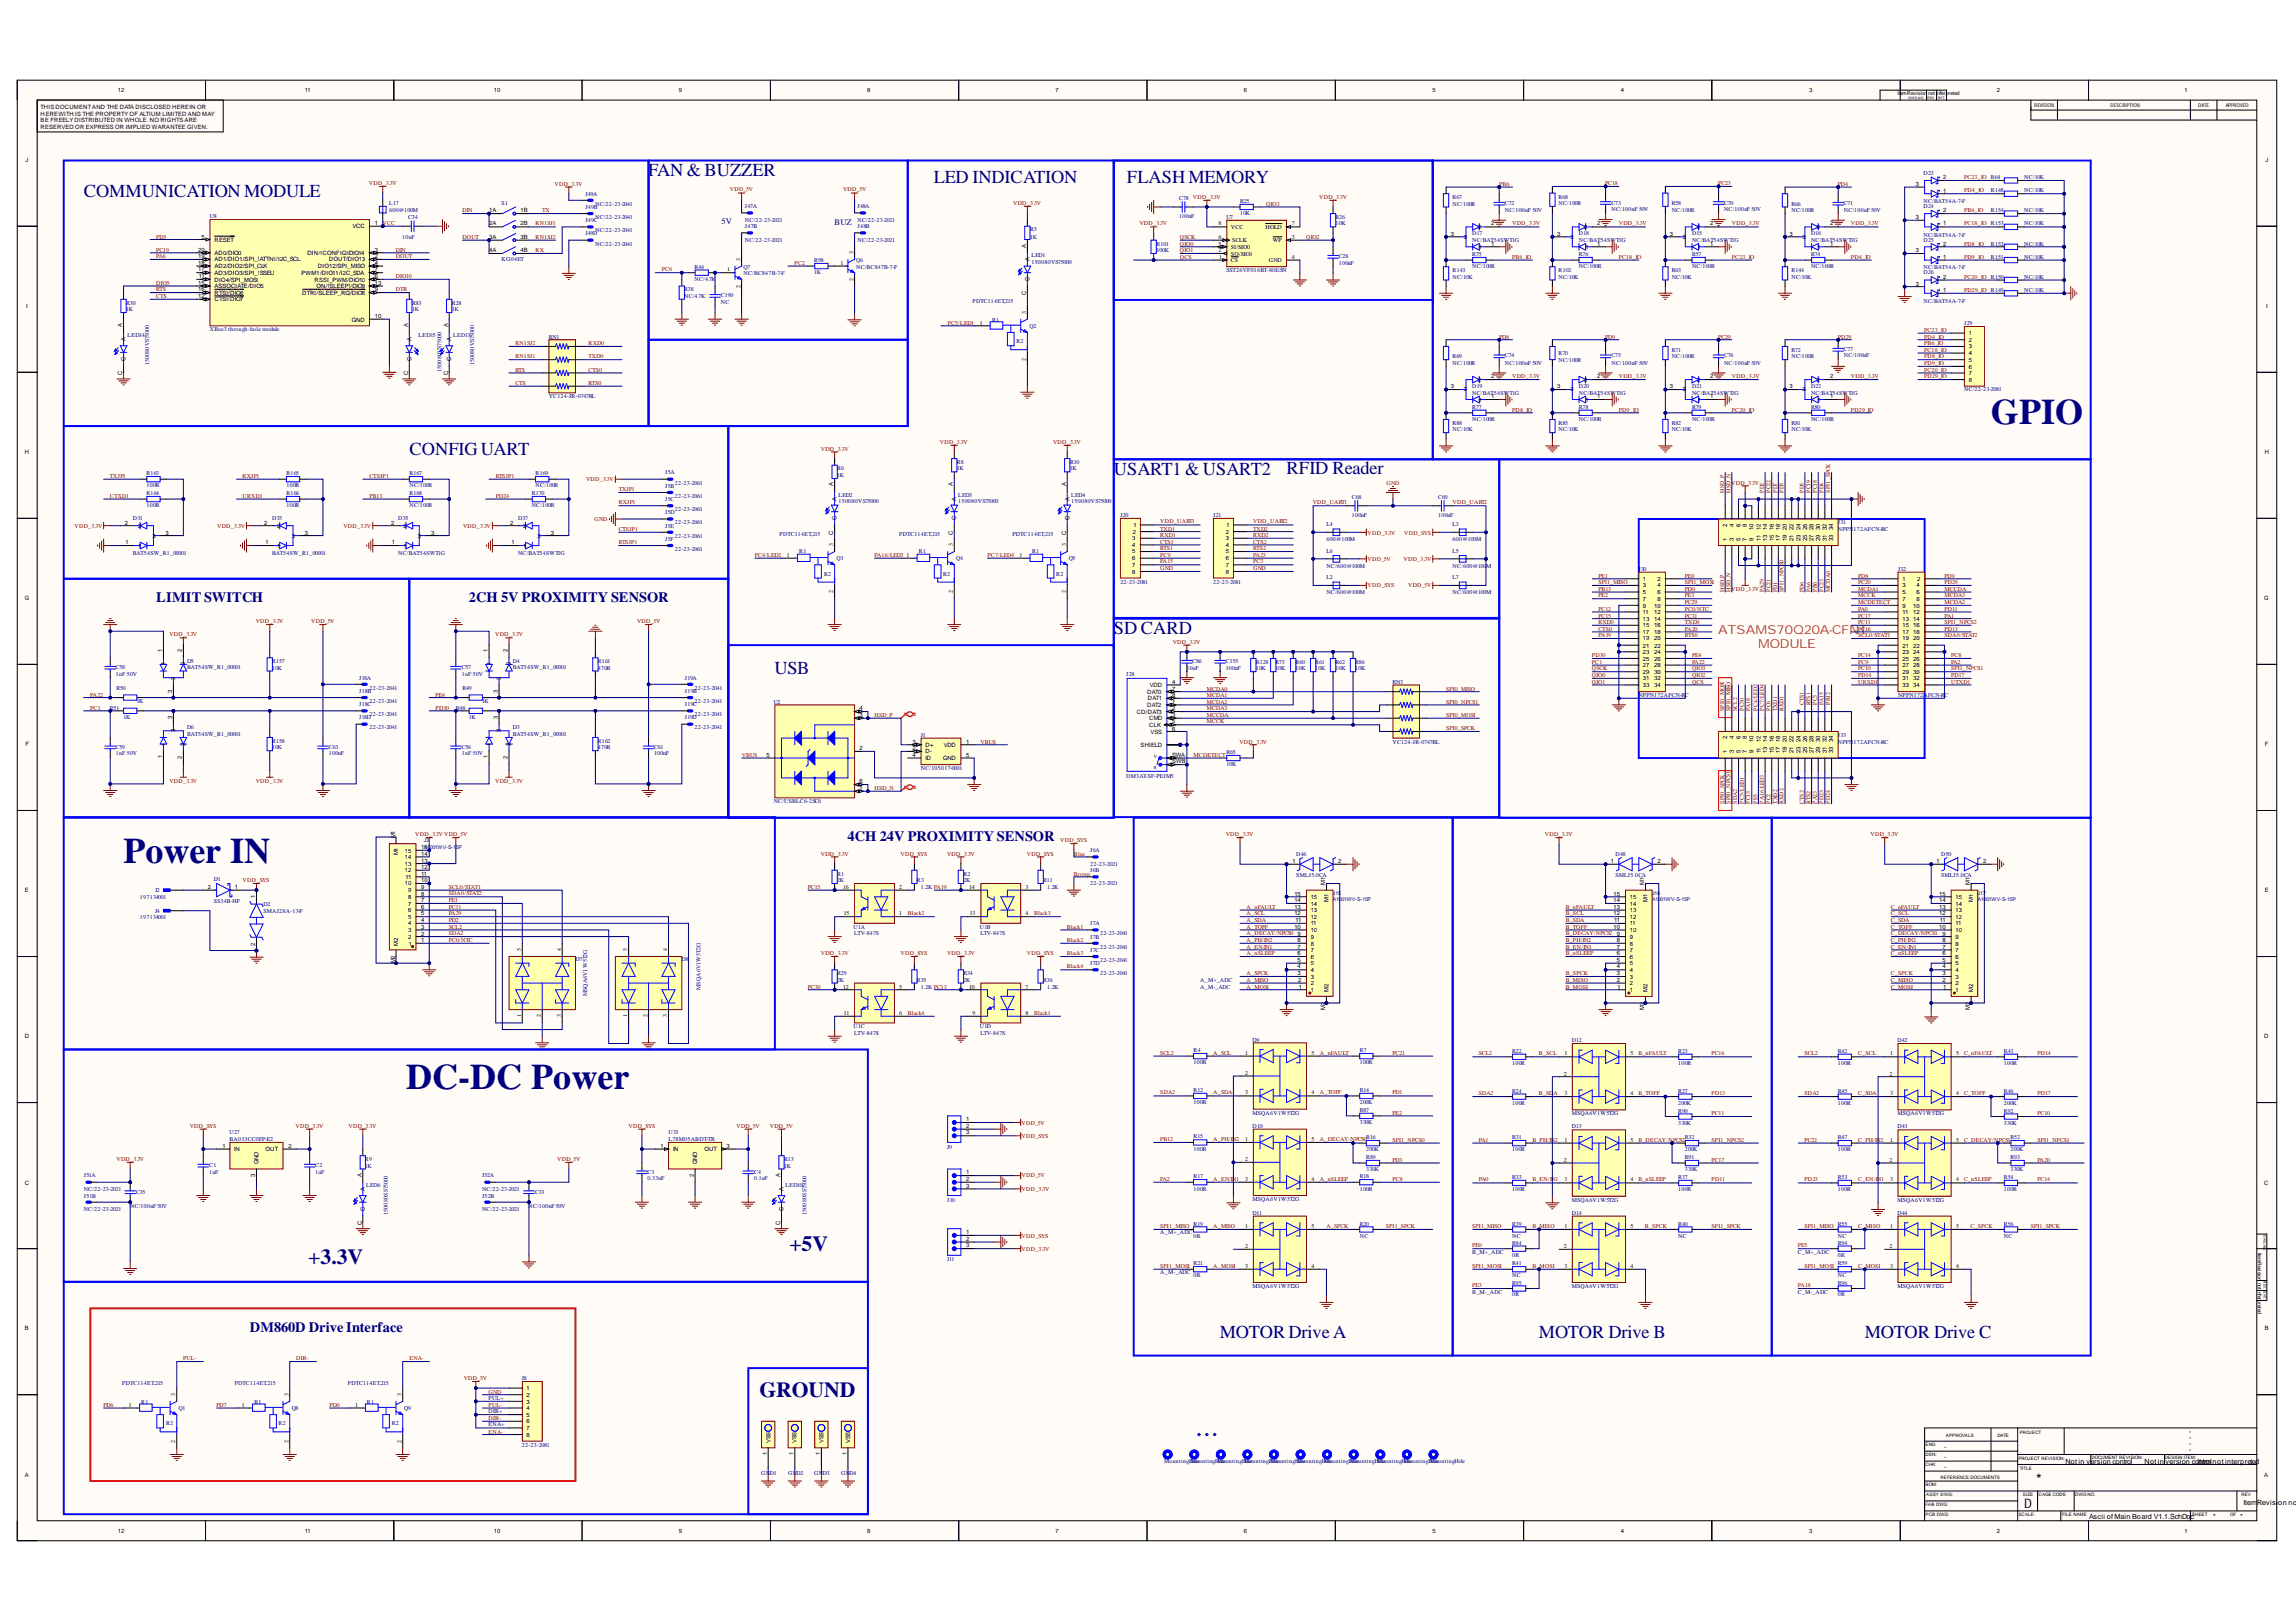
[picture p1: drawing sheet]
<svg xmlns="http://www.w3.org/2000/svg" width="297mm" height="210mm" viewBox="0 0 297 210" stroke-linecap="round" stroke-linejoin="round" font-family="sans-serif">
<defs><g id="words">
<g font-size="4.7" fill="#000080">
<text x="257.6" y="54.9">GPIO</text>
<text x="16" y="111.7">Power IN</text>
<text x="52.5" y="140.9">DC-DC Power</text>
</g>
<g font-size="2.8" fill="#000080">
<text x="102.1" y="161.9">+5V</text>
<text x="39.9" y="163.5">+3.3V</text>
<text x="98.2" y="180.8">GROUND</text>
</g>
<g font-size="2.4" fill="#000080">
<text x="83.9" y="22.8">FAN &amp; BUZZER</text>
<text x="120.8" y="23.7">LED INDICATION</text>
<text x="145.8" y="23.7">FLASH MEMORY</text>
<text x="10.8" y="25.5">COMMUNICATION MODULE</text>
<text x="53" y="58.9">CONFIG UART</text>
<text x="144.1" y="61.5">USART1 &amp; USART2</text>
<text x="166.4" y="61.4">RFID Reader</text>
<text x="144.1" y="82.1">SD CARD</text>
<text x="100.2" y="87.3">USB</text>
<text x="157.8" y="173.2">MOTOR Drive A</text>
<text x="199.1" y="173.2">MOTOR Drive B</text>
<text x="241.2" y="173.2">MOTOR Drive C</text>
</g>
<g font-size="1.9" fill="#000080">
<text x="20.2" y="78">LIMIT SWITCH</text>
<text x="60.7" y="77.9">2CH 5V PROXIMITY SENSOR</text>
<text x="109.7" y="108.8">4CH 24V PROXIMITY SENSOR</text>
<text x="32.3" y="172.4">DM860D Drive Interface</text>
</g>
<text font-size="1.9" x="263.4" y="192">*</text>
<text font-size="1.7" x="261.9" y="195.2">D</text>
<g font-size="1.6" fill="#b45f06">
<text x="222.3" y="82.1">ATSAMS70Q20A-CFNT</text>
<text x="227.4" y="83.9">MODULE</text>
</g>
<g font-size="1.1" fill="#000080">
<text x="93.3" y="29">5V</text>
<text x="108" y="29.1">BUZ</text>
</g>
<g font-size=".9">
<text x="267.2" y="189.4">Not in version control</text>
<text x="277.5" y="189.4">Not in version coItem</text>
<text x="284.5" y="189.4">ntrolnot interpreted</text>
<text x="270.3" y="196.6">Ascii of Main Board V1.1.SchDoc</text>
<text x="286.3" y="196.6">*</text>
<text x="289.8" y="196.6">*</text>
<text x="290.2" y="194.8">Item</text>
<text x="292" y="194.8">Revisi</text>
<text x="294.7" y="194.8">on not in</text>
</g>
<g font-size=".8">
<text x="15.2" y="11.9">12</text>
<text x="39.4" y="11.9">11</text>
<text x="63.9" y="11.9">10</text>
<text x="87.8" y="11.9">9</text>
<text x="112.2" y="11.9">8</text>
<text x="136.6" y="11.9">7</text>
<text x="160.9" y="11.9">6</text>
<text x="185.3" y="11.9">5</text>
<text x="209.7" y="11.9">4</text>
<text x="234" y="11.9">3</text>
<text x="258.3" y="11.9">2</text>
<text x="282.6" y="11.9">1</text>
<text x="5.2" y="14">THIS DOCUMENTAND THE DATA DISCLOSED HEREIN OR</text>
<text x="5.2" y="15">HEREWITH IS THE PROPERTY OF ALTIUM LIMITED AND MAY</text>
<text x="5.2" y="15.8">BE FREELY DISTRIBUTED IN WHOLE. NO RIGHTS ARE</text>
<text x="5.2" y="16.7">RESERVED OR EXPRESS OR IMPLIED WARANTEE GIVEN.</text>
<text x="3.3" y="21">J</text>
<text x="251.4" y="23.2">2</text>
<text x="293.1" y="21">J</text>
<text x="45.6" y="29.5">VCC</text>
<text x="48.5" y="29.1">1</text>
<text x="63.3" y="27.5">1A</text>
<text x="63.3" y="29.2">2A</text>
<text x="67.4" y="27.5">1B</text>
<text x="67.4" y="29.2">2B</text>
<text x="157.6" y="29.2">8</text>
<text x="159.2" y="29.6">VCC</text>
<text x="163.7" y="29.6">HOLD</text>
<text x="167.1" y="29.2">7</text>
<text x="191.2" y="29.6">2</text>
<text x="192.9" y="29.2">2</text>
<text x="204.9" y="29.6">2</text>
<text x="206.6" y="29.2">2</text>
<text x="219.6" y="29.6">2</text>
<text x="221.3" y="29.2">2</text>
<text x="235.1" y="29.6">2</text>
<text x="236.8" y="29.2">2</text>
<text x="247.8" y="28.3">3</text>
<text x="247.8" y="24">3</text>
<text x="251.4" y="29.2">1</text>
<text x="251.4" y="27.5">2</text>
<text x="251.4" y="25">1</text>
<text x="25.6" y="32.6">20</text>
<text x="25.6" y="33.4">19</text>
<text x="25.6" y="34.3">18</text>
<text x="25.6" y="35.1">17</text>
<text x="26.1" y="30.9">5</text>
<text x="27.8" y="31.3">RESET</text>
<text x="27.8" y="33">AD0/DIO0</text>
<text x="27.8" y="33.8">AD1/DIO1/SPI_!ATTN!/I2C_SCL</text>
<text x="27.8" y="34.7">AD2/DIO2/SPI_CLK</text>
<text x="27.8" y="35.6">AD3/DIO3/SPI_!SSEL!</text>
<text x="39" y="35.6">PWM1/DIO11/I2C_SDA</text>
<text x="39.8" y="33">DIN/!CONFIG!/DIO14</text>
<text x="41.1" y="34.7">DIO12/SPI_MISO</text>
<text x="42.6" y="33.8">DOUT/DIO13</text>
<text x="48.5" y="32.6">3</text>
<text x="48.5" y="33.4">2</text>
<text x="48.5" y="34.3">4</text>
<text x="48.5" y="35.1">7</text>
<text x="63.3" y="31">3A</text>
<text x="63.3" y="32.6">4A</text>
<text x="67.4" y="31">3B</text>
<text x="67.4" y="32.6">4B</text>
<text x="94.1" y="35.1">1</text>
<text x="95.8" y="33.7" transform="rotate(-90 95.8 33.7)">3</text>
<text x="108.7" y="34.3">1</text>
<text x="110.4" y="32.9" transform="rotate(-90 110.4 32.9)">3</text>
<text x="132.8" y="32.1" transform="rotate(-90 132.8 32.1)">A</text>
<text x="133.2" y="33.8" transform="rotate(-90 133.2 33.8)">A</text>
<text x="157.6" y="31">6</text>
<text x="157.6" y="31.8">5</text>
<text x="157.6" y="32.6">2</text>
<text x="157.7" y="33.5">1</text>
<text x="159.2" y="33.9">CS</text>
<text x="159.2" y="32.2">SI/SIO0</text>
<text x="159.2" y="33.1">SO/SIO1</text>
<text x="159.4" y="31.4">SCLK</text>
<text x="164.2" y="33.9">GND</text>
<text x="164.7" y="31.4">WP</text>
<text x="167.1" y="31">3</text>
<text x="167.1" y="33.5">4</text>
<text x="187.7" y="30.5">3</text>
<text x="189.4" y="31">3</text>
<text x="191.3" y="32.2">1</text>
<text x="192.9" y="31.8">1</text>
<text x="201.5" y="30.5">3</text>
<text x="203.2" y="31">3</text>
<text x="205.1" y="32.2">1</text>
<text x="206.6" y="31.8">1</text>
<text x="216" y="30.5">3</text>
<text x="217.7" y="31">3</text>
<text x="219.7" y="32.2">1</text>
<text x="221.3" y="31.8">1</text>
<text x="231.5" y="30.5">3</text>
<text x="233.2" y="31">3</text>
<text x="235.1" y="32.2">1</text>
<text x="236.8" y="31.8">1</text>
<text x="247.8" y="32.6">3</text>
<text x="251.4" y="33.5">1</text>
<text x="251.4" y="31.8">2</text>
<text x="3.4" y="39.8">I</text>
<text x="25.6" y="36.9">15</text>
<text x="25.6" y="37.7">16</text>
<text x="25.6" y="38.6">12</text>
<text x="25.7" y="36">11</text>
<text x="27.8" y="36.5">DIO4/SPI_MOSI</text>
<text x="27.8" y="37.3">ASSOCIATE/DIO5</text>
<text x="27.8" y="38.1">RTS!/DIO6</text>
<text x="27.8" y="39">CTS!/DIO7</text>
<text x="39.1" y="38.1">DTR!/SLEEP_RQ/DIO8</text>
<text x="40.7" y="36.5">RSSI_PWM/DIO10</text>
<text x="41" y="37.3">ON/!SLEEP!/DIO9</text>
<text x="45.5" y="41.6">GND</text>
<text x="48.5" y="36">6</text>
<text x="48.5" y="36.9">13</text>
<text x="48.5" y="37.7">9</text>
<text x="48.5" y="41.2">10</text>
<text x="95.8" y="37.2" transform="rotate(-90 95.8 37.2)">2</text>
<text x="110.4" y="36.4" transform="rotate(-90 110.4 36.4)">2</text>
<text x="132.8" y="40.6" transform="rotate(-90 132.8 40.6)">3</text>
<text x="132.8" y="38.2" transform="rotate(-90 132.8 38.2)">C</text>
<text x="133.2" y="36.4" transform="rotate(-90 133.2 36.4)">C</text>
<text x="247.8" y="37">3</text>
<text x="251.4" y="37.8">1</text>
<text x="251.4" y="36.1">2</text>
<text x="293.2" y="39.8">I</text>
<text x="15.8" y="42.4" transform="rotate(-90 15.8 42.4)">A</text>
<text x="16.2" y="46.7" transform="rotate(-90 16.2 46.7)">C</text>
<text x="16.2" y="44.1" transform="rotate(-90 16.2 44.1)">A</text>
<text x="52.8" y="42.4" transform="rotate(-90 52.8 42.4)">A</text>
<text x="53.2" y="46.7" transform="rotate(-90 53.2 46.7)">C</text>
<text x="53.2" y="44.1" transform="rotate(-90 53.2 44.1)">A</text>
<text x="58" y="42.4" transform="rotate(-90 58 42.4)">A</text>
<text x="58.4" y="46.7" transform="rotate(-90 58.4 46.7)">C</text>
<text x="58.4" y="44.1" transform="rotate(-90 58.4 44.1)">A</text>
<text x="126.8" y="42">1</text>
<text x="132.8" y="46.7" transform="rotate(-90 132.8 46.7)">2</text>
<text x="254.7" y="43.4">1</text>
<text x="254.7" y="44.2">2</text>
<text x="254.7" y="45.1">3</text>
<text x="254.7" y="45.9">4</text>
<text x="254.7" y="46.9">5</text>
<text x="254.7" y="47.7">6</text>
<text x="15.8" y="48.5" transform="rotate(-90 15.8 48.5)">C</text>
<text x="52.8" y="48.5" transform="rotate(-90 52.8 48.5)">C</text>
<text x="58" y="48.5" transform="rotate(-90 58 48.5)">C</text>
<text x="187.7" y="50.2">3</text>
<text x="189.4" y="50.7">3</text>
<text x="191.2" y="49.4">2</text>
<text x="191.3" y="52">1</text>
<text x="192.9" y="51.5">1</text>
<text x="192.9" y="49">2</text>
<text x="201.5" y="50.2">3</text>
<text x="203.2" y="50.7">3</text>
<text x="204.9" y="49.4">2</text>
<text x="205.1" y="52">1</text>
<text x="206.6" y="51.5">1</text>
<text x="206.6" y="49">2</text>
<text x="216" y="50.2">3</text>
<text x="217.7" y="50.7">3</text>
<text x="219.6" y="49.4">2</text>
<text x="219.7" y="52">1</text>
<text x="221.3" y="51.5">1</text>
<text x="221.3" y="49">2</text>
<text x="231.5" y="50.2">3</text>
<text x="233.2" y="50.7">3</text>
<text x="235.1" y="49.4">2</text>
<text x="235.1" y="52">1</text>
<text x="236.8" y="51.5">1</text>
<text x="236.8" y="49">2</text>
<text x="254.7" y="48.5">7</text>
<text x="254.7" y="49.4">8</text>
<text x="3.2" y="58.8">H</text>
<text x="293" y="58.8">H</text>
<text x="107.8" y="62.9" transform="rotate(-90 107.8 62.9)">A</text>
<text x="108.2" y="64.8" transform="rotate(-90 108.2 64.8)">A</text>
<text x="123.3" y="62.9" transform="rotate(-90 123.3 62.9)">A</text>
<text x="123.7" y="64.8" transform="rotate(-90 123.7 64.8)">A</text>
<text x="137.9" y="62.9" transform="rotate(-90 137.9 62.9)">A</text>
<text x="138.3" y="64.8" transform="rotate(-90 138.3 64.8)">A</text>
<text x="16.2" y="67.9">2</text>
<text x="16.2" y="70.4">1</text>
<text x="17.9" y="70.9">1</text>
<text x="17.9" y="68.3">2</text>
<text x="19.7" y="69.6">3</text>
<text x="21.4" y="69.2">3</text>
<text x="34.2" y="67.9">2</text>
<text x="34.4" y="70.4">1</text>
<text x="35.9" y="70.9">1</text>
<text x="35.9" y="68.3">2</text>
<text x="37.7" y="69.6">3</text>
<text x="39.4" y="69.2">3</text>
<text x="50.6" y="67.9">2</text>
<text x="50.7" y="70.4">1</text>
<text x="52.2" y="70.9">1</text>
<text x="52.2" y="68.3">2</text>
<text x="54.1" y="69.6">3</text>
<text x="55.8" y="69.2">3</text>
<text x="66" y="67.9">2</text>
<text x="66.2" y="70.4">1</text>
<text x="67.7" y="70.9">1</text>
<text x="67.7" y="68.3">2</text>
<text x="69.6" y="69.6">3</text>
<text x="71.2" y="69.2">3</text>
<text x="107.8" y="70.7" transform="rotate(-90 107.8 70.7)">3</text>
<text x="107.8" y="69.2" transform="rotate(-90 107.8 69.2)">C</text>
<text x="108.2" y="67.3" transform="rotate(-90 108.2 67.3)">C</text>
<text x="123.3" y="70.7" transform="rotate(-90 123.3 70.7)">3</text>
<text x="123.3" y="69.2" transform="rotate(-90 123.3 69.2)">C</text>
<text x="123.7" y="67.3" transform="rotate(-90 123.7 67.3)">C</text>
<text x="137.9" y="70.7" transform="rotate(-90 137.9 70.7)">3</text>
<text x="137.9" y="69.2" transform="rotate(-90 137.9 69.2)">C</text>
<text x="138.3" y="67.3" transform="rotate(-90 138.3 67.3)">C</text>
<text x="146.5" y="69.9">3</text>
<text x="146.5" y="70.8">4</text>
<text x="146.5" y="71.6">5</text>
<text x="146.6" y="69.1">2</text>
<text x="146.6" y="68.2">1</text>
<text x="158.6" y="69.1">2</text>
<text x="158.6" y="69.9">3</text>
<text x="158.6" y="70.8">4</text>
<text x="158.6" y="71.6">5</text>
<text x="158.7" y="68.2">1</text>
<text x="223.5" y="70" transform="rotate(-90 223.5 70)">1</text>
<text x="223.5" y="68.2" transform="rotate(-90 223.5 68.2)">2</text>
<text x="224.3" y="70" transform="rotate(-90 224.3 70)">3</text>
<text x="224.3" y="68.2" transform="rotate(-90 224.3 68.2)">4</text>
<text x="225.2" y="70" transform="rotate(-90 225.2 70)">5</text>
<text x="225.2" y="68.2" transform="rotate(-90 225.2 68.2)">6</text>
<text x="226" y="70" transform="rotate(-90 226 70)">7</text>
<text x="226" y="68.2" transform="rotate(-90 226 68.2)">8</text>
<text x="226.9" y="70" transform="rotate(-90 226.9 70)">9</text>
<text x="226.9" y="68.6" transform="rotate(-90 226.9 68.6)">10</text>
<text x="227.8" y="70" transform="rotate(-90 227.8 70)">11</text>
<text x="227.8" y="68.6" transform="rotate(-90 227.8 68.6)">12</text>
<text x="228.6" y="70" transform="rotate(-90 228.6 70)">13</text>
<text x="228.6" y="68.6" transform="rotate(-90 228.6 68.6)">14</text>
<text x="229.5" y="70" transform="rotate(-90 229.5 70)">15</text>
<text x="229.5" y="68.6" transform="rotate(-90 229.5 68.6)">16</text>
<text x="230.3" y="70" transform="rotate(-90 230.3 70)">17</text>
<text x="230.3" y="68.6" transform="rotate(-90 230.3 68.6)">18</text>
<text x="231.2" y="70" transform="rotate(-90 231.2 70)">19</text>
<text x="231.2" y="68.6" transform="rotate(-90 231.2 68.6)">20</text>
<text x="232" y="70" transform="rotate(-90 232 70)">21</text>
<text x="232" y="68.6" transform="rotate(-90 232 68.6)">22</text>
<text x="232.9" y="70" transform="rotate(-90 232.9 70)">23</text>
<text x="232.9" y="68.6" transform="rotate(-90 232.9 68.6)">24</text>
<text x="233.8" y="70" transform="rotate(-90 233.8 70)">25</text>
<text x="233.8" y="68.6" transform="rotate(-90 233.8 68.6)">26</text>
<text x="234.6" y="70" transform="rotate(-90 234.6 70)">27</text>
<text x="234.6" y="68.6" transform="rotate(-90 234.6 68.6)">28</text>
<text x="235.5" y="70" transform="rotate(-90 235.5 70)">29</text>
<text x="235.5" y="68.6" transform="rotate(-90 235.5 68.6)">30</text>
<text x="236.3" y="70" transform="rotate(-90 236.3 70)">31</text>
<text x="236.3" y="68.6" transform="rotate(-90 236.3 68.6)">32</text>
<text x="237.2" y="70" transform="rotate(-90 237.2 70)">33</text>
<text x="237.2" y="68.6" transform="rotate(-90 237.2 68.6)">34</text>
<text x="3.2" y="77.6">G</text>
<text x="101.8" y="72">1</text>
<text x="107.8" y="76.7" transform="rotate(-90 107.8 76.7)">2</text>
<text x="117.3" y="72">1</text>
<text x="123.3" y="76.7" transform="rotate(-90 123.3 76.7)">2</text>
<text x="131.9" y="72">1</text>
<text x="137.9" y="76.7" transform="rotate(-90 137.9 76.7)">2</text>
<text x="146.5" y="72.5">6</text>
<text x="146.5" y="73.4">7</text>
<text x="146.5" y="74.2">8</text>
<text x="158.6" y="72.5">6</text>
<text x="158.6" y="73.4">7</text>
<text x="158.6" y="74.2">8</text>
<text x="212.6" y="75.2">1</text>
<text x="212.6" y="76">3</text>
<text x="212.6" y="76.9">5</text>
<text x="212.6" y="77.7">7</text>
<text x="214.4" y="75.2">2</text>
<text x="214.4" y="76">4</text>
<text x="214.4" y="76.9">6</text>
<text x="214.4" y="77.7">8</text>
<text x="246.1" y="75.2">1</text>
<text x="246.1" y="76">3</text>
<text x="246.1" y="76.9">5</text>
<text x="246.1" y="77.7">7</text>
<text x="247.9" y="76">4</text>
<text x="247.9" y="76.9">6</text>
<text x="247.9" y="77.7">8</text>
<text x="248" y="75.2">2</text>
<text x="292.9" y="77.6">G</text>
<text x="212.6" y="78.6">9</text>
<text x="212.6" y="79.5">11</text>
<text x="212.6" y="80.3">13</text>
<text x="212.6" y="81.2">15</text>
<text x="212.6" y="82">17</text>
<text x="212.6" y="82.9">19</text>
<text x="212.6" y="83.8">21</text>
<text x="214" y="78.6">10</text>
<text x="214" y="79.5">12</text>
<text x="214" y="80.3">14</text>
<text x="214" y="81.2">16</text>
<text x="214" y="82">18</text>
<text x="214" y="82.9">20</text>
<text x="214" y="83.8">22</text>
<text x="246.1" y="78.6">9</text>
<text x="246.1" y="79.5">11</text>
<text x="246.1" y="80.3">13</text>
<text x="246.1" y="81.2">15</text>
<text x="246.1" y="82">17</text>
<text x="246.1" y="82.9">19</text>
<text x="246.1" y="83.8">21</text>
<text x="247.5" y="78.6">10</text>
<text x="247.5" y="79.5">12</text>
<text x="247.5" y="80.3">14</text>
<text x="247.5" y="81.2">16</text>
<text x="247.5" y="82">18</text>
<text x="247.5" y="82.9">20</text>
<text x="247.5" y="83.8">22</text>
<text x="21" y="84.4" transform="rotate(-90 21 84.4)">1</text>
<text x="21.4" y="86" transform="rotate(-90 21.4 86)">1</text>
<text x="22.3" y="89.6" transform="rotate(-90 22.3 89.6)">3</text>
<text x="22.7" y="87.9" transform="rotate(-90 22.7 87.9)">3</text>
<text x="23.5" y="84.4" transform="rotate(-90 23.5 84.4)">2</text>
<text x="23.9" y="86.1" transform="rotate(-90 23.9 86.1)">2</text>
<text x="63.1" y="84.4" transform="rotate(-90 63.1 84.4)">1</text>
<text x="63.5" y="86" transform="rotate(-90 63.5 86)">1</text>
<text x="64.4" y="89.6" transform="rotate(-90 64.4 89.6)">3</text>
<text x="64.8" y="87.9" transform="rotate(-90 64.8 87.9)">3</text>
<text x="65.7" y="84.4" transform="rotate(-90 65.7 84.4)">2</text>
<text x="66.1" y="86.1" transform="rotate(-90 66.1 86.1)">2</text>
<text x="148.4" y="89.8">DAT0</text>
<text x="148.8" y="88.9">VDD</text>
<text x="151.6" y="88.5">4</text>
<text x="151.6" y="89.4">7</text>
<text x="212.6" y="84.6">23</text>
<text x="212.6" y="85.5">25</text>
<text x="212.6" y="86.3">27</text>
<text x="212.6" y="87.2">29</text>
<text x="212.6" y="88">31</text>
<text x="212.6" y="88.9">33</text>
<text x="214" y="84.6">24</text>
<text x="214" y="85.5">26</text>
<text x="214" y="86.3">28</text>
<text x="214" y="87.2">30</text>
<text x="214" y="88">32</text>
<text x="214" y="88.9">34</text>
<text x="246.1" y="84.6">23</text>
<text x="246.1" y="85.5">25</text>
<text x="246.1" y="86.3">27</text>
<text x="246.1" y="87.2">29</text>
<text x="246.1" y="88">31</text>
<text x="246.1" y="88.9">33</text>
<text x="247.5" y="84.6">24</text>
<text x="247.5" y="85.5">26</text>
<text x="247.5" y="86.3">28</text>
<text x="247.5" y="87.2">30</text>
<text x="247.5" y="88">32</text>
<text x="247.5" y="88.9">34</text>
<text x="22.3" y="93" transform="rotate(-90 22.3 93)">3</text>
<text x="22.7" y="94.7" transform="rotate(-90 22.7 94.7)">3</text>
<text x="64.4" y="93" transform="rotate(-90 64.4 93)">3</text>
<text x="64.8" y="94.7" transform="rotate(-90 64.8 94.7)">3</text>
<text x="111.2" y="92.8">3</text>
<text x="111.2" y="91.9">4</text>
<text x="147.1" y="92.3">CD/DAT3</text>
<text x="148.4" y="91.5">DAT2</text>
<text x="148.5" y="90.7">DAT1</text>
<text x="148.7" y="93.2">CMD</text>
<text x="148.7" y="94">CLK</text>
<text x="148.8" y="95">VSS</text>
<text x="151.6" y="90.2">8</text>
<text x="151.6" y="91.1">1</text>
<text x="151.6" y="91.9">2</text>
<text x="151.6" y="92.8">3</text>
<text x="151.6" y="93.6">5</text>
<text x="151.6" y="94.5">6</text>
<text x="223.5" y="95.6" transform="rotate(-90 223.5 95.6)">2</text>
<text x="224.3" y="95.6" transform="rotate(-90 224.3 95.6)">4</text>
<text x="225.2" y="95.6" transform="rotate(-90 225.2 95.6)">6</text>
<text x="226" y="95.6" transform="rotate(-90 226 95.6)">8</text>
<text x="3.3" y="96.6">F</text>
<text x="21" y="98.1" transform="rotate(-90 21 98.1)">1</text>
<text x="21.4" y="96.6" transform="rotate(-90 21.4 96.6)">1</text>
<text x="23.5" y="98.3" transform="rotate(-90 23.5 98.3)">2</text>
<text x="23.9" y="96.6" transform="rotate(-90 23.9 96.6)">2</text>
<text x="63.1" y="98.1" transform="rotate(-90 63.1 98.1)">1</text>
<text x="63.5" y="96.6" transform="rotate(-90 63.5 96.6)">1</text>
<text x="65.7" y="98.3" transform="rotate(-90 65.7 98.3)">2</text>
<text x="66.1" y="96.6" transform="rotate(-90 66.1 96.6)">2</text>
<text x="99.2" y="97.9">5</text>
<text x="111.2" y="101.4">6</text>
<text x="111.2" y="97.1">2</text>
<text x="118" y="96.2">3</text>
<text x="118" y="97.1">2</text>
<text x="118" y="97.9">4</text>
<text x="119.7" y="96.7">D+</text>
<text x="119.7" y="97.5">D-</text>
<text x="119.7" y="98.3">ID</text>
<text x="122" y="98.3">GND</text>
<text x="122.1" y="96.7">VDD</text>
<text x="125" y="96.2">1</text>
<text x="125" y="97.9">5</text>
<text x="147.6" y="96.7">SHIELD</text>
<text x="151.6" y="97.9">SWA</text>
<text x="151.6" y="98.8">SWB</text>
<text x="223.5" y="97.5" transform="rotate(-90 223.5 97.5)">1</text>
<text x="224.3" y="97.5" transform="rotate(-90 224.3 97.5)">3</text>
<text x="225.2" y="97.5" transform="rotate(-90 225.2 97.5)">5</text>
<text x="226" y="97.5" transform="rotate(-90 226 97.5)">7</text>
<text x="226.9" y="97.5" transform="rotate(-90 226.9 97.5)">9</text>
<text x="226.9" y="96.1" transform="rotate(-90 226.9 96.1)">10</text>
<text x="227.8" y="97.5" transform="rotate(-90 227.8 97.5)">11</text>
<text x="227.8" y="96.1" transform="rotate(-90 227.8 96.1)">12</text>
<text x="228.6" y="97.5" transform="rotate(-90 228.6 97.5)">13</text>
<text x="228.6" y="96.1" transform="rotate(-90 228.6 96.1)">14</text>
<text x="229.5" y="97.5" transform="rotate(-90 229.5 97.5)">15</text>
<text x="229.5" y="96.1" transform="rotate(-90 229.5 96.1)">16</text>
<text x="230.3" y="97.5" transform="rotate(-90 230.3 97.5)">17</text>
<text x="230.3" y="96.1" transform="rotate(-90 230.3 96.1)">18</text>
<text x="231.2" y="97.5" transform="rotate(-90 231.2 97.5)">19</text>
<text x="231.2" y="96.1" transform="rotate(-90 231.2 96.1)">20</text>
<text x="232" y="97.5" transform="rotate(-90 232 97.5)">21</text>
<text x="232" y="96.1" transform="rotate(-90 232 96.1)">22</text>
<text x="232.9" y="97.5" transform="rotate(-90 232.9 97.5)">23</text>
<text x="232.9" y="96.1" transform="rotate(-90 232.9 96.1)">24</text>
<text x="233.8" y="97.5" transform="rotate(-90 233.8 97.5)">25</text>
<text x="233.8" y="96.1" transform="rotate(-90 233.8 96.1)">26</text>
<text x="234.6" y="97.5" transform="rotate(-90 234.6 97.5)">27</text>
<text x="234.6" y="96.1" transform="rotate(-90 234.6 96.1)">28</text>
<text x="235.5" y="97.5" transform="rotate(-90 235.5 97.5)">29</text>
<text x="235.5" y="96.1" transform="rotate(-90 235.5 96.1)">30</text>
<text x="236.3" y="97.5" transform="rotate(-90 236.3 97.5)">31</text>
<text x="236.3" y="96.1" transform="rotate(-90 236.3 96.1)">32</text>
<text x="237.2" y="97.5" transform="rotate(-90 237.2 97.5)">33</text>
<text x="237.2" y="96.1" transform="rotate(-90 237.2 96.1)">34</text>
<text x="293" y="96.6">F</text>
<text x="111.2" y="102.2">1</text>
<text x="51.1" y="108.5" transform="rotate(-90 51.1 108.5)">M1</text>
<text x="51.5" y="110.7" transform="rotate(-90 51.5 110.7)">M1</text>
<text x="52.4" y="112.9">12</text>
<text x="52.4" y="112">13</text>
<text x="52.4" y="111.2">14</text>
<text x="52.4" y="110.4">15</text>
<text x="52.5" y="113.7">11</text>
<text x="54.5" y="113.3">11</text>
<text x="54.5" y="112.5">12</text>
<text x="54.5" y="111.6">13</text>
<text x="54.5" y="110.8">14</text>
<text x="54.5" y="109.8">15</text>
<text x="167.2" y="111.7">1</text>
<text x="173.1" y="111.7">2</text>
<text x="208.4" y="111.7">1</text>
<text x="214.4" y="111.7">2</text>
<text x="250.5" y="111.7">1</text>
<text x="256.6" y="111.7">2</text>
<text x="3.2" y="115.4">E</text>
<text x="26.9" y="115">2</text>
<text x="30.4" y="115">1</text>
<text x="33" y="116.3" transform="rotate(-90 33 116.3)">1</text>
<text x="52.4" y="114.6">10</text>
<text x="52.8" y="119.7">4</text>
<text x="52.8" y="118.9">5</text>
<text x="52.8" y="118">6</text>
<text x="52.8" y="117.2">7</text>
<text x="52.8" y="116.4">8</text>
<text x="52.8" y="115.4">9</text>
<text x="54.5" y="119.3">4</text>
<text x="54.5" y="118.5">5</text>
<text x="54.5" y="117.6">6</text>
<text x="54.5" y="116.8">7</text>
<text x="54.5" y="115.9">8</text>
<text x="54.5" y="115">9</text>
<text x="54.5" y="114.2">10</text>
<text x="109.1" y="115">16</text>
<text x="109.2" y="118.5">15</text>
<text x="116.3" y="115">2</text>
<text x="116.3" y="118.5">1</text>
<text x="125.4" y="115">14</text>
<text x="125.5" y="118.5">13</text>
<text x="132.7" y="115">3</text>
<text x="132.7" y="118.5">4</text>
<text x="167.5" y="118.5">12</text>
<text x="167.5" y="117.6">13</text>
<text x="167.5" y="116.8">14</text>
<text x="167.5" y="115.9">15</text>
<text x="167.6" y="119.3">11</text>
<text x="169.6" y="119.7">11</text>
<text x="169.6" y="118.9">12</text>
<text x="169.6" y="118">13</text>
<text x="169.6" y="117.2">14</text>
<text x="169.6" y="116.4">15</text>
<text x="171.4" y="114.5" transform="rotate(-90 171.4 114.5)">M1</text>
<text x="171.9" y="116.7" transform="rotate(-90 171.9 116.7)">M1</text>
<text x="208.7" y="118.5">12</text>
<text x="208.7" y="117.6">13</text>
<text x="208.7" y="116.8">14</text>
<text x="208.7" y="115.9">15</text>
<text x="208.8" y="119.3">11</text>
<text x="210.9" y="119.7">11</text>
<text x="210.9" y="118.9">12</text>
<text x="210.9" y="118">13</text>
<text x="210.9" y="117.2">14</text>
<text x="210.9" y="116.4">15</text>
<text x="212.7" y="114.5" transform="rotate(-90 212.7 114.5)">M1</text>
<text x="213.1" y="116.7" transform="rotate(-90 213.1 116.7)">M1</text>
<text x="250.9" y="118.5">12</text>
<text x="250.9" y="117.6">13</text>
<text x="250.9" y="116.8">14</text>
<text x="250.9" y="115.9">15</text>
<text x="251" y="119.3">11</text>
<text x="253" y="119.7">11</text>
<text x="253" y="118.9">12</text>
<text x="253" y="118">13</text>
<text x="253" y="117.2">14</text>
<text x="253" y="116.4">15</text>
<text x="254.9" y="114.5" transform="rotate(-90 254.9 114.5)">M1</text>
<text x="255.3" y="116.7" transform="rotate(-90 255.3 116.7)">M1</text>
<text x="293" y="115.4">E</text>
<text x="33" y="122.4" transform="rotate(-90 33 122.4)">2</text>
<text x="51.1" y="124.6" transform="rotate(-90 51.1 124.6)">M2</text>
<text x="51.5" y="122.4" transform="rotate(-90 51.5 122.4)">M2</text>
<text x="52.8" y="121.5">2</text>
<text x="52.8" y="120.6">3</text>
<text x="52.9" y="122.4">1</text>
<text x="54.5" y="121.9">1</text>
<text x="54.5" y="121.1">2</text>
<text x="54.5" y="120.2">3</text>
<text x="67.4" y="123.1" transform="rotate(-90 67.4 123.1)">5</text>
<text x="72.6" y="123.1" transform="rotate(-90 72.6 123.1)">4</text>
<text x="81.1" y="123.1" transform="rotate(-90 81.1 123.1)">5</text>
<text x="86.3" y="123.1" transform="rotate(-90 86.3 123.1)">4</text>
<text x="167.5" y="120.2">10</text>
<text x="167.9" y="125.3">4</text>
<text x="167.9" y="124.5">5</text>
<text x="167.9" y="123.6">6</text>
<text x="167.9" y="122.8">7</text>
<text x="167.9" y="121.9">8</text>
<text x="167.9" y="121.1">9</text>
<text x="169.6" y="125.7">4</text>
<text x="169.6" y="124.9">5</text>
<text x="169.6" y="124">6</text>
<text x="169.6" y="123.2">7</text>
<text x="169.6" y="122.4">8</text>
<text x="169.6" y="121.5">9</text>
<text x="169.6" y="120.6">10</text>
<text x="208.7" y="120.2">10</text>
<text x="209.2" y="125.3">4</text>
<text x="209.2" y="124.5">5</text>
<text x="209.2" y="123.6">6</text>
<text x="209.2" y="122.8">7</text>
<text x="209.2" y="121.9">8</text>
<text x="209.2" y="121.1">9</text>
<text x="210.9" y="125.7">4</text>
<text x="210.9" y="124.9">5</text>
<text x="210.9" y="124">6</text>
<text x="210.9" y="123.2">7</text>
<text x="210.9" y="122.4">8</text>
<text x="210.9" y="121.5">9</text>
<text x="210.9" y="120.6">10</text>
<text x="250.9" y="120.2">10</text>
<text x="251.3" y="125.3">4</text>
<text x="251.3" y="124.5">5</text>
<text x="251.3" y="123.6">6</text>
<text x="251.3" y="122.8">7</text>
<text x="251.3" y="121.9">8</text>
<text x="251.3" y="121.1">9</text>
<text x="253" y="125.7">4</text>
<text x="253" y="124.9">5</text>
<text x="253" y="124">6</text>
<text x="253" y="123.2">7</text>
<text x="253" y="122.4">8</text>
<text x="253" y="121.5">9</text>
<text x="253" y="120.6">10</text>
<text x="67.4" y="131.7" transform="rotate(-90 67.4 131.7)">1</text>
<text x="70" y="131.7" transform="rotate(-90 70 131.7)">2</text>
<text x="72.6" y="131.7" transform="rotate(-90 72.6 131.7)">3</text>
<text x="81.1" y="131.7" transform="rotate(-90 81.1 131.7)">1</text>
<text x="83.8" y="131.7" transform="rotate(-90 83.8 131.7)">2</text>
<text x="86.3" y="131.7" transform="rotate(-90 86.3 131.7)">3</text>
<text x="109.1" y="127.9">12</text>
<text x="109.2" y="131.3">11</text>
<text x="116.3" y="127.9">5</text>
<text x="116.3" y="131.3">6</text>
<text x="125.4" y="127.9">10</text>
<text x="125.8" y="131.3">9</text>
<text x="132.7" y="127.9">7</text>
<text x="132.7" y="131.3">8</text>
<text x="167.9" y="126.2">3</text>
<text x="168" y="127.1">2</text>
<text x="168" y="127.9">1</text>
<text x="169.6" y="128.4">1</text>
<text x="169.6" y="127.5">2</text>
<text x="169.6" y="126.7">3</text>
<text x="171.4" y="130.6" transform="rotate(-90 171.4 130.6)">M2</text>
<text x="171.9" y="128.4" transform="rotate(-90 171.9 128.4)">M2</text>
<text x="209.2" y="127.1">2</text>
<text x="209.2" y="126.2">3</text>
<text x="209.3" y="127.9">1</text>
<text x="210.9" y="128.4">1</text>
<text x="210.9" y="127.5">2</text>
<text x="210.9" y="126.7">3</text>
<text x="212.7" y="130.6" transform="rotate(-90 212.7 130.6)">M2</text>
<text x="213.1" y="128.4" transform="rotate(-90 213.1 128.4)">M2</text>
<text x="251.3" y="127.1">2</text>
<text x="251.3" y="126.2">3</text>
<text x="251.4" y="127.9">1</text>
<text x="253" y="128.4">1</text>
<text x="253" y="127.5">2</text>
<text x="253" y="126.7">3</text>
<text x="254.9" y="130.6" transform="rotate(-90 254.9 130.6)">M2</text>
<text x="255.3" y="128.4" transform="rotate(-90 255.3 128.4)">M2</text>
<text x="3.2" y="134.4">D</text>
<text x="161.1" y="136.5">1</text>
<text x="169.7" y="136.5">5</text>
<text x="202.4" y="136.6">1</text>
<text x="210.9" y="136.6">5</text>
<text x="244.5" y="136.6">1</text>
<text x="253.1" y="136.6">5</text>
<text x="292.9" y="134.4">D</text>
<text x="161.1" y="139.1">2</text>
<text x="161.1" y="141.6">3</text>
<text x="169.7" y="141.6">4</text>
<text x="202.3" y="139.2">2</text>
<text x="202.4" y="141.7">3</text>
<text x="210.9" y="141.7">4</text>
<text x="244.5" y="139.2">2</text>
<text x="244.5" y="141.7">3</text>
<text x="253.1" y="141.7">4</text>
<text x="28.8" y="148.6">1</text>
<text x="30.3" y="149">IN</text>
<text x="34.4" y="149">OUT</text>
<text x="37.3" y="148.6">2</text>
<text x="85.5" y="148.6">1</text>
<text x="87.1" y="149">IN</text>
<text x="91.1" y="149">OUT</text>
<text x="94" y="148.6">3</text>
<text x="125" y="145.9">2</text>
<text x="125" y="145.1">1</text>
<text x="125" y="146.8">3</text>
<text x="161.1" y="147.6">1</text>
<text x="169.7" y="147.6">5</text>
<text x="202.4" y="147.7">1</text>
<text x="210.9" y="147.7">5</text>
<text x="244.5" y="147.7">1</text>
<text x="253.1" y="147.7">5</text>
<text x="3.2" y="153.3">C</text>
<text x="33" y="152.4" transform="rotate(-90 33 152.4)">3</text>
<text x="33.4" y="150.7" transform="rotate(-90 33.4 150.7)">GND</text>
<text x="46.8" y="152.3" transform="rotate(-90 46.8 152.3)">A</text>
<text x="47.2" y="154.1" transform="rotate(-90 47.2 154.1)">A</text>
<text x="89.8" y="152.4" transform="rotate(-90 89.8 152.4)">2</text>
<text x="90.2" y="150.7" transform="rotate(-90 90.2 150.7)">GND</text>
<text x="100.9" y="152.3" transform="rotate(-90 100.9 152.3)">A</text>
<text x="101.4" y="154.1" transform="rotate(-90 101.4 154.1)">A</text>
<text x="125" y="152.8">2</text>
<text x="125" y="152">1</text>
<text x="125" y="153.7">3</text>
<text x="161.1" y="150.3">2</text>
<text x="161.1" y="152.8">3</text>
<text x="169.7" y="152.8">4</text>
<text x="202.3" y="150.3">2</text>
<text x="202.4" y="152.9">3</text>
<text x="210.9" y="152.9">4</text>
<text x="244.5" y="150.3">2</text>
<text x="244.5" y="152.9">3</text>
<text x="253.1" y="152.9">4</text>
<text x="292.9" y="153.3">C</text>
<text x="46.8" y="158.5" transform="rotate(-90 46.8 158.5)">C</text>
<text x="47.2" y="156.7" transform="rotate(-90 47.2 156.7)">C</text>
<text x="100.9" y="158.5" transform="rotate(-90 100.9 158.5)">C</text>
<text x="101.4" y="156.7" transform="rotate(-90 101.4 156.7)">C</text>
<text x="125" y="160.6">2</text>
<text x="125" y="159.7">1</text>
<text x="125" y="161.4">3</text>
<text x="161.1" y="159">1</text>
<text x="161.1" y="161.5">2</text>
<text x="169.7" y="159">5</text>
<text x="202.3" y="161.5">2</text>
<text x="202.4" y="159">1</text>
<text x="210.9" y="159">5</text>
<text x="244.5" y="161.5">2</text>
<text x="244.5" y="159">1</text>
<text x="253.1" y="159">5</text>
<text x="161.1" y="164.1">3</text>
<text x="169.7" y="164.1">4</text>
<text x="202.4" y="164.1">3</text>
<text x="210.9" y="164.1">4</text>
<text x="244.5" y="164.1">3</text>
<text x="253.1" y="164.1">4</text>
<text x="3.2" y="172.2">B</text>
<text x="293" y="172.2">B</text>
<text x="68.1" y="179.9">1</text>
<text x="16.7" y="182.1">1</text>
<text x="22.7" y="180.6" transform="rotate(-90 22.7 180.6)">3</text>
<text x="31.3" y="182.1">1</text>
<text x="37.3" y="180.6" transform="rotate(-90 37.3 180.6)">3</text>
<text x="45.9" y="182.1">1</text>
<text x="52" y="180.6" transform="rotate(-90 52 180.6)">3</text>
<text x="68.1" y="180.8">2</text>
<text x="68.1" y="181.6">3</text>
<text x="68.1" y="182.5">4</text>
<text x="68.1" y="183.3">5</text>
<text x="68.1" y="184.2">6</text>
<text x="68.1" y="185.1">7</text>
<text x="68.1" y="185.9">8</text>
<text x="3.2" y="191.1">A</text>
<text x="22.7" y="186.7" transform="rotate(-90 22.7 186.7)">2</text>
<text x="37.3" y="186.7" transform="rotate(-90 37.3 186.7)">2</text>
<text x="52" y="186.7" transform="rotate(-90 52 186.7)">2</text>
<text x="99.3" y="188.3" transform="rotate(-90 99.3 188.3)">1</text>
<text x="99.7" y="186.8" transform="rotate(-90 99.7 186.8)">VSS</text>
<text x="102.6" y="188.3" transform="rotate(-90 102.6 188.3)">1</text>
<text x="103.1" y="186.8" transform="rotate(-90 103.1 186.8)">VSS</text>
<text x="106.1" y="188.3" transform="rotate(-90 106.1 188.3)">1</text>
<text x="106.5" y="186.8" transform="rotate(-90 106.5 186.8)">VSS</text>
<text x="109.6" y="188.3" transform="rotate(-90 109.6 188.3)">1</text>
<text x="110" y="186.8" transform="rotate(-90 110 186.8)">VSS</text>
<text x="292.9" y="191.1">A</text>
<text x="15.2" y="198.4">12</text>
<text x="39.4" y="198.4">11</text>
<text x="63.9" y="198.4">10</text>
<text x="87.8" y="198.4">9</text>
<text x="112.2" y="198.4">8</text>
<text x="136.6" y="198.4">7</text>
<text x="160.9" y="198.4">6</text>
<text x="185.3" y="198.4">5</text>
<text x="209.7" y="198.4">4</text>
<text x="234" y="198.4">3</text>
<text x="258.3" y="198.4">2</text>
<text x="282.6" y="198.4">1</text>
</g>
<g font-size=".8" fill="#800000">
<text x="47.7" y="23.9">VDD_3.3V</text>
<text x="207.6" y="23.9">PC18</text>
<text x="222.3" y="23.9">PC23</text>
<text x="254.1" y="23.2">PC23_IO</text>
<text x="49.5" y="29.1">VCC</text>
<text x="59.8" y="27.5">DIN</text>
<text x="69.3" y="29.2">RN1SJ1</text>
<text x="70.1" y="27.5">TX</text>
<text x="71.8" y="24">VDD_3.3V</text>
<text x="94.4" y="24.8">VDD_5V</text>
<text x="109.1" y="24.8">VDD_5V</text>
<text x="131.1" y="26.6">VDD_3.3V</text>
<text x="147.4" y="29.2">VDD_3.3V</text>
<text x="154.3" y="25.8">VDD_3.3V</text>
<text x="163.8" y="26.6">QIO3</text>
<text x="170.7" y="25.8">VDD_3.3V</text>
<text x="193.9" y="24">PB6</text>
<text x="195.6" y="29.2">VDD_3.3V</text>
<text x="209.4" y="29.2">VDD_3.3V</text>
<text x="224.1" y="29.2">VDD_3.3V</text>
<text x="237.8" y="24">PD4</text>
<text x="239.5" y="29.2">VDD_3.3V</text>
<text x="254.1" y="24.9">PD4_IO</text>
<text x="254.1" y="27.5">PB6_IO</text>
<text x="254.1" y="29.2">PC18_IO</text>
<text x="20.2" y="30.9">PD5</text>
<text x="20.2" y="32.6">PC19</text>
<text x="20.2" y="33.4">PA6</text>
<text x="51.2" y="33.4">DOUT</text>
<text x="51.2" y="32.6">DIN</text>
<text x="59.8" y="31">DOUT</text>
<text x="69.3" y="32.6">RX</text>
<text x="69.3" y="31">RN1SJ2</text>
<text x="85.6" y="35.1">PC6</text>
<text x="102.8" y="34.3">PC2</text>
<text x="152.6" y="33.5">QCS</text>
<text x="152.6" y="31.8">QIO0</text>
<text x="152.6" y="32.6">QIO1</text>
<text x="152.6" y="31">QSCK</text>
<text x="169" y="31">QIO2</text>
<text x="195.6" y="33.5">PB6_IO</text>
<text x="209.4" y="33.5">PC18_IO</text>
<text x="224.1" y="33.5">PC23_IO</text>
<text x="239.5" y="33.5">PD4_IO</text>
<text x="254.1" y="31.8">PD8_IO</text>
<text x="254.1" y="33.5">PD9_IO</text>
<text x="20.2" y="36.9">DIO5</text>
<text x="20.2" y="37.7">RTS</text>
<text x="20.2" y="38.6">CTS</text>
<text x="51.2" y="36">DIO10</text>
<text x="51.2" y="37.7">DTR</text>
<text x="254.1" y="36.1">PC20_IO</text>
<text x="254.1" y="37.8">PD29_IO</text>
<text x="66.7" y="46.3">RN1SJ1</text>
<text x="66.7" y="44.7">RN1SJ2</text>
<text x="76.2" y="44.7">RXD0</text>
<text x="76.2" y="46.3">TXD0</text>
<text x="122.6" y="42">PC5/LED1</text>
<text x="193.9" y="43.8">PD8</text>
<text x="207.6" y="43.8">PD9</text>
<text x="222.3" y="43.8">PC20</text>
<text x="237.8" y="43.8">PD29</text>
<text x="248.9" y="43">PC23_IO</text>
<text x="248.9" y="43.8">PD4_IO</text>
<text x="248.9" y="44.7">PB6_IO</text>
<text x="248.9" y="45.5">PC18_IO</text>
<text x="248.9" y="46.3">PD8_IO</text>
<text x="248.9" y="47.3">PD9_IO</text>
<text x="66.7" y="48.1">RTS</text>
<text x="66.7" y="49.8">CTS</text>
<text x="76.2" y="48.1">CTS0</text>
<text x="76.2" y="49.8">RTS0</text>
<text x="195.6" y="49">VDD_3.3V</text>
<text x="195.6" y="53.3">PD8_IO</text>
<text x="209.4" y="49">VDD_3.3V</text>
<text x="209.4" y="53.3">PD9_IO</text>
<text x="224.1" y="49">VDD_3.3V</text>
<text x="224.1" y="53.3">PC20_IO</text>
<text x="239.5" y="49">VDD_3.3V</text>
<text x="239.5" y="53.3">PD29_IO</text>
<text x="248.9" y="48.1">PC20_IO</text>
<text x="248.9" y="49">PD29_IO</text>
<text x="106.2" y="58.4">VDD_3.3V</text>
<text x="121.6" y="57.5">VDD_3.3V</text>
<text x="136.2" y="57.5">VDD_3.3V</text>
<text x="14.2" y="61.8">TXJP1</text>
<text x="14.2" y="64.4">UTXD1</text>
<text x="31.4" y="61.8">RXJP1</text>
<text x="31.4" y="64.4">URXD1</text>
<text x="47.8" y="61.8">CTSJP1</text>
<text x="47.8" y="64.4">PB13</text>
<text x="64.1" y="61.8">RTSJP1</text>
<text x="64.1" y="64.4">PD24</text>
<text x="75.8" y="62.2">VDD_3.3V</text>
<text x="80" y="63.6">TXJP1</text>
<text x="80" y="65.3">RXJP1</text>
<text x="169.8" y="65.3">VDD_UART1</text>
<text x="179.4" y="62.7">GND</text>
<text x="187.9" y="65.3">VDD_UART2</text>
<text x="223" y="63.8" transform="rotate(-90 223 63.8)">HSD_P</text>
<text x="223.9" y="63.8" transform="rotate(-90 223.9 63.8)">HSD_N</text>
<text x="224" y="62.7">VDD_3.3V</text>
<text x="228.2" y="63.8" transform="rotate(-90 228.2 63.8)">PD2</text>
<text x="229.1" y="63.8" transform="rotate(-90 229.1 63.8)">PC22</text>
<text x="229.9" y="63.8" transform="rotate(-90 229.9 63.8)">PD7</text>
<text x="230.7" y="63.8" transform="rotate(-90 230.7 63.8)">PD3</text>
<text x="233.4" y="63.8" transform="rotate(-90 233.4 63.8)">PD5</text>
<text x="234.2" y="63.8" transform="rotate(-90 234.2 63.8)">PC19</text>
<text x="235.1" y="63.8" transform="rotate(-90 235.1 63.8)">PC18</text>
<text x="235.9" y="63.8" transform="rotate(-90 235.9 63.8)">PD4</text>
<text x="236.8" y="63.8" transform="rotate(-90 236.8 63.8)">SPI1_SPCK</text>
<text x="9.6" y="68.3">VDD_3.3V</text>
<text x="28.1" y="68.3">VDD_3.3V</text>
<text x="44.4" y="68.3">VDD_3.3V</text>
<text x="59.9" y="68.3">VDD_3.3V</text>
<text x="76.9" y="67.4">GND</text>
<text x="80" y="68.8">CTSJP1</text>
<text x="80" y="70.4">RTSJP1</text>
<text x="150.1" y="67.7">VDD_UART1</text>
<text x="150.1" y="69.5">RXD1</text>
<text x="150.1" y="68.7">TXD1</text>
<text x="150.1" y="70.4">CTS1</text>
<text x="150.1" y="71.2">RTS1</text>
<text x="162.1" y="67.7">VDD_UART2</text>
<text x="162.1" y="69.5">RXD2</text>
<text x="162.1" y="68.7">TXD2</text>
<text x="162.1" y="70.4">CTS2</text>
<text x="162.1" y="71.2">RTS2</text>
<text x="176.9" y="69.2">VDD_3.3V</text>
<text x="181.7" y="69.2">VDD_SYS</text>
<text x="97.6" y="72">PC4/LED2</text>
<text x="113.1" y="72">PA16/LED3</text>
<text x="127.8" y="72">PC7/LED4</text>
<text x="150.1" y="73.8">GND</text>
<text x="150.1" y="72">PC9</text>
<text x="150.1" y="72.9">PA15</text>
<text x="162.1" y="73.8">GND</text>
<text x="162.1" y="72">PA23</text>
<text x="162.1" y="72.9">PC3</text>
<text x="176.9" y="72.6">VDD_5V</text>
<text x="176.9" y="76">VDD_SYS</text>
<text x="181.6" y="72.6">VDD_3.3V</text>
<text x="182.2" y="76">VDD_5V</text>
<text x="206.8" y="74.8">PE1</text>
<text x="206.8" y="75.6">SPI1_MISO</text>
<text x="206.8" y="77.3">PE2</text>
<text x="206.8" y="76.4">PB13</text>
<text x="218" y="74.8">PE0</text>
<text x="218" y="75.6">SPI1_MOSI</text>
<text x="218" y="77.3">PE3</text>
<text x="218" y="76.4">PD0</text>
<text x="223" y="76.6" transform="rotate(-90 223 76.6)">HSD_P</text>
<text x="223.9" y="76.6" transform="rotate(-90 223.9 76.6)">HSD_N</text>
<text x="224" y="76.4">VDD_3.3V</text>
<text x="228.2" y="76.6" transform="rotate(-90 228.2 76.6)">PA29</text>
<text x="229.1" y="76.6" transform="rotate(-90 229.1 76.6)">PC21</text>
<text x="229.9" y="76.6" transform="rotate(-90 229.9 76.6)">PD1</text>
<text x="230.7" y="76.6" transform="rotate(-90 230.7 76.6)">SPI1_NPC</text>
<text x="230.7" y="73.1" transform="rotate(-90 230.7 73.1)">S0</text>
<text x="233.4" y="76.6" transform="rotate(-90 233.4 76.6)">PD6</text>
<text x="234.2" y="76.6" transform="rotate(-90 234.2 76.6)">PA6</text>
<text x="235.1" y="76.6" transform="rotate(-90 235.1 76.6)">PB6</text>
<text x="235.9" y="76.6" transform="rotate(-90 235.9 76.6)">PC23</text>
<text x="236.8" y="76.6" transform="rotate(-90 236.8 76.6)">MCDA0</text>
<text x="240.4" y="74.8">PD8</text>
<text x="240.4" y="75.6">PC20</text>
<text x="240.4" y="76.4">MCDA1</text>
<text x="240.4" y="77.3">MCCK</text>
<text x="251.6" y="77.3">MCDA3</text>
<text x="251.6" y="75.6">PD29</text>
<text x="251.6" y="74.8">PD9</text>
<text x="251.6" y="76.4">MCCDA</text>
<text x="21.9" y="82.4">VDD_3.3V</text>
<text x="33.1" y="80.7">VDD_3.3V</text>
<text x="40.3" y="80.7">VDD_5V</text>
<text x="64.1" y="82.4">VDD_3.3V</text>
<text x="82.4" y="80.7">VDD_5V</text>
<text x="151.7" y="83.3">VDD_3.3V</text>
<text x="206.8" y="79.1">PC12</text>
<text x="206.8" y="79.9">PC15</text>
<text x="206.8" y="80.8">RXD0</text>
<text x="206.8" y="81.6">CTS0</text>
<text x="206.8" y="82.4">PA19</text>
<text x="218" y="79.9">PC31</text>
<text x="218" y="80.8">TXD0</text>
<text x="218" y="81.6">PA20</text>
<text x="218" y="82.4">RTS0</text>
<text x="218" y="78.1">PC29</text>
<text x="218" y="79.1">PC0/NTC</text>
<text x="240.4" y="82.4">SCL0/STAT1</text>
<text x="240.4" y="80.8">PC11</text>
<text x="240.4" y="79.9">PC17</text>
<text x="240.4" y="79.1">PA0</text>
<text x="240.4" y="78.1">MCDETECT</text>
<text x="240.4" y="81.6">PC16</text>
<text x="251.6" y="78.1">MCDA2</text>
<text x="251.6" y="82.4">SDA0/STAT2</text>
<text x="251.6" y="81.6">PD13</text>
<text x="251.6" y="80.8">SPI1_NPCS2</text>
<text x="251.6" y="79.9">PA1</text>
<text x="251.6" y="79.1">PD11</text>
<text x="156.1" y="89.4">MCDA0</text>
<text x="187.1" y="89.4">SPI0_MISO</text>
<text x="206" y="87.6">QIO0</text>
<text x="206" y="86.8">QSCK</text>
<text x="206" y="88.5">QIO1</text>
<text x="206" y="85.9">PC1</text>
<text x="206" y="85.1">PD30</text>
<text x="218.9" y="86.8">QIO3</text>
<text x="218.9" y="87.6">QIO2</text>
<text x="218.9" y="88.5">QCS</text>
<text x="218.9" y="85.1">PE4</text>
<text x="218.9" y="85.9">PA22</text>
<text x="240.4" y="88.5">URXD1</text>
<text x="240.4" y="87.6">PD14</text>
<text x="240.4" y="85.9">PC9</text>
<text x="240.4" y="85.1">PC14</text>
<text x="240.4" y="86.8">PC10</text>
<text x="252.4" y="87.6">PD17</text>
<text x="252.4" y="85.9">PA2</text>
<text x="252.4" y="85.1">PC8</text>
<text x="252.4" y="86.8">SPI1_NPCS1</text>
<text x="252.4" y="88.5">UTXD1</text>
<text x="11.7" y="90.1">PA22</text>
<text x="11.7" y="91.8">PC1</text>
<text x="56.4" y="90.1">PE4</text>
<text x="56.4" y="91.8">PD30</text>
<text x="113.1" y="92.8">HSD_P</text>
<text x="156.1" y="91.9">MCDA3</text>
<text x="156.1" y="90.2">MCDA1</text>
<text x="156.1" y="91.1">MCDA2</text>
<text x="156.1" y="93.6">MCCK</text>
<text x="156.1" y="92.8">MCCDA</text>
<text x="187.1" y="94.5">SPI0_SPCK</text>
<text x="187.1" y="91.1">SPI0_NPCS1</text>
<text x="187.1" y="92.8">SPI0_MOSI</text>
<text x="223" y="92" transform="rotate(-90 223 92)">SPI0_MOSI</text>
<text x="223.9" y="92" transform="rotate(-90 223.9 92)">SPI0_MISO</text>
<text x="224.7" y="92" transform="rotate(-90 224.7 92)">SCL2</text>
<text x="225.6" y="92" transform="rotate(-90 225.6 92)">PC30</text>
<text x="226.4" y="92" transform="rotate(-90 226.4 92)">PA18</text>
<text x="227.4" y="92" transform="rotate(-90 227.4 92)">PC4/LED2</text>
<text x="228.2" y="92" transform="rotate(-90 228.2 92)">PC7/LED4</text>
<text x="229.1" y="92" transform="rotate(-90 229.1 92)">PC6</text>
<text x="229.9" y="92" transform="rotate(-90 229.9 92)">TXD1</text>
<text x="230.7" y="92" transform="rotate(-90 230.7 92)">RXD1</text>
<text x="233.4" y="91.2" transform="rotate(-90 233.4 91.2)">CTS1</text>
<text x="234.2" y="91.2" transform="rotate(-90 234.2 91.2)">RTS1</text>
<text x="235.1" y="91.2" transform="rotate(-90 235.1 91.2)">PC3</text>
<text x="235.9" y="91.2" transform="rotate(-90 235.9 91.2)">PA15</text>
<text x="236.8" y="91.2" transform="rotate(-90 236.8 91.2)">PB12</text>
<text x="21.9" y="101.3">VDD_3.3V</text>
<text x="33.1" y="101.3">VDD_3.3V</text>
<text x="64.1" y="101.3">VDD_3.3V</text>
<text x="96" y="97.9">VBUS</text>
<text x="126.8" y="96.2">VBUS</text>
<text x="154.4" y="97.9">MCDETECT</text>
<text x="160.3" y="96.2">VDD_3.3V</text>
<text x="113.1" y="102.2">HSD_N</text>
<text x="223" y="104" transform="rotate(-90 223 104)">SPI0_SPCK</text>
<text x="223.9" y="104" transform="rotate(-90 223.9 104)">SPI0_NPCS1</text>
<text x="224.7" y="104" transform="rotate(-90 224.7 104)">SDA2</text>
<text x="225.6" y="104" transform="rotate(-90 225.6 104)">PC5/LED1</text>
<text x="226.4" y="104" transform="rotate(-90 226.4 104)">PC13</text>
<text x="227.4" y="104" transform="rotate(-90 227.4 104)">PE5</text>
<text x="228.2" y="104" transform="rotate(-90 228.2 104)">PA16/LED3</text>
<text x="229.1" y="104" transform="rotate(-90 229.1 104)">PC2</text>
<text x="229.9" y="104" transform="rotate(-90 229.9 104)">TXD2</text>
<text x="230.7" y="104" transform="rotate(-90 230.7 104)">RXD2</text>
<text x="233.4" y="104" transform="rotate(-90 233.4 104)">CTS2</text>
<text x="234.2" y="104" transform="rotate(-90 234.2 104)">RTS2</text>
<text x="235.1" y="104" transform="rotate(-90 235.1 104)">PA23</text>
<text x="235.9" y="104" transform="rotate(-90 235.9 104)">PD23</text>
<text x="236.8" y="104" transform="rotate(-90 236.8 104)">PD24</text>
<text x="53.7" y="108.2">VDD_3.3VVDD_5V</text>
<text x="106.2" y="110.8">VDD_3.3V</text>
<text x="116.5" y="110.8">VDD_SYS</text>
<text x="122.5" y="110.8">VDD_3.3V</text>
<text x="132.8" y="110.8">VDD_SYS</text>
<text x="137.2" y="109">VDD_SYS</text>
<text x="158.6" y="108.2">VDD_3.3V</text>
<text x="199.9" y="108.2">VDD_3.3V</text>
<text x="242" y="108.2">VDD_3.3V</text>
<text x="31.4" y="114.2">VDD_SYS</text>
<text x="58" y="119.3">PD2</text>
<text x="58" y="118.5">PA29</text>
<text x="58" y="117.6">PC31</text>
<text x="58" y="116.8">PE1</text>
<text x="58" y="115.8">SDA0/STAT2</text>
<text x="58" y="115">SCL0/STAT1</text>
<text x="104.5" y="115">PC15</text>
<text x="117.4" y="118.5">Black2</text>
<text x="133.8" y="118.5">Black3</text>
<text x="161.3" y="117.6">A_nFAULT</text>
<text x="161.3" y="119.3">A_SDA</text>
<text x="161.3" y="118.5">A_SCL</text>
<text x="202.6" y="117.6">B_nFAULT</text>
<text x="202.6" y="118.5">B_SCL</text>
<text x="202.6" y="119.3">B_SDA</text>
<text x="244.6" y="117.6">C_nFAULT</text>
<text x="244.6" y="118.5">C_SCL</text>
<text x="244.6" y="119.3">C_SDA</text>
<text x="58" y="121">SDA2</text>
<text x="58" y="120.2">SCL2</text>
<text x="58" y="121.9">PC0/NTC</text>
<text x="106.2" y="123.6">VDD_3.3V</text>
<text x="116.5" y="123.6">VDD_SYS</text>
<text x="122.5" y="123.6">VDD_3.3V</text>
<text x="132.8" y="123.6">VDD_SYS</text>
<text x="138" y="120.2">Black1</text>
<text x="138" y="121.9">Black2</text>
<text x="138" y="123.6">Black3</text>
<text x="138" y="125.3">Black4</text>
<text x="161.3" y="122.8">A_EN/IN1</text>
<text x="161.3" y="121.9">A_PH/IN2</text>
<text x="161.3" y="123.6">A_nSLEEP</text>
<text x="161.3" y="120.2">A_TOFF</text>
<text x="161.3" y="121">A_DECAY/NPCS0</text>
<text x="202.6" y="122.8">B_EN/IN1</text>
<text x="202.6" y="121.9">B_PH/IN2</text>
<text x="202.6" y="123.6">B_nSLEEP</text>
<text x="202.6" y="120.2">B_TOFF</text>
<text x="202.6" y="121">B_DECAY/NPCS2</text>
<text x="244.6" y="122.8">C_EN/IN1</text>
<text x="244.6" y="121.9">C_PH/IN2</text>
<text x="244.6" y="123.6">C_nSLEEP</text>
<text x="244.6" y="120.2">C_TOFF</text>
<text x="244.6" y="121">C_DECAY/NPCS1</text>
<text x="104.5" y="127.9">PC30</text>
<text x="117.4" y="131.3">Black4</text>
<text x="133.8" y="131.3">Black1</text>
<text x="161.3" y="126.2">A_SPCK</text>
<text x="161.3" y="127.1">A_MISO</text>
<text x="161.3" y="127.9">A_MOSI</text>
<text x="202.6" y="126.2">B_SPCK</text>
<text x="202.6" y="127.1">B_MISO</text>
<text x="202.6" y="127.9">B_MOSI</text>
<text x="244.6" y="126.2">C_SPCK</text>
<text x="244.6" y="127.1">C_MISO</text>
<text x="244.6" y="127.9">C_MOSI</text>
<text x="150.1" y="136.5">SCL2</text>
<text x="157" y="136.5">A_SCL</text>
<text x="170.8" y="136.5">A_nFAULT</text>
<text x="180.1" y="136.5">PC21</text>
<text x="191.3" y="136.6">SCL2</text>
<text x="199.1" y="136.6">B_SCL</text>
<text x="212" y="136.6">B_nFAULT</text>
<text x="221.4" y="136.6">PC16</text>
<text x="233.5" y="136.6">SCL2</text>
<text x="240.4" y="136.6">C_SCL</text>
<text x="254.1" y="136.6">C_nFAULT</text>
<text x="263.6" y="136.6">PD14</text>
<text x="150.1" y="141.6">SDA2</text>
<text x="157" y="141.6">A_SDA</text>
<text x="170.8" y="141.6">A_TOFF</text>
<text x="180.1" y="141.6">PD1</text>
<text x="191.3" y="141.7">SDA2</text>
<text x="199.1" y="141.7">B_SD</text>
<text x="201" y="141.7">A</text>
<text x="212" y="141.7">B_TOFF</text>
<text x="221.4" y="141.7">PD13</text>
<text x="233.5" y="141.7">SDA2</text>
<text x="240.4" y="141.7">C_SDA</text>
<text x="254.1" y="141.7">C_TOFF</text>
<text x="263.6" y="141.7">PD17</text>
<text x="24.5" y="145.9">VDD_SYS</text>
<text x="38.2" y="145.9">VDD_3.3V</text>
<text x="45.1" y="145.9">VDD_3.3V</text>
<text x="81.3" y="145.9">VDD_SYS</text>
<text x="95.3" y="145.9">VDD_5V</text>
<text x="99.6" y="145.9">VDD_5V</text>
<text x="132.2" y="145.5">VDD_5V</text>
<text x="132.2" y="147.2">VDD_SYS</text>
<text x="150.1" y="147.6">PB12</text>
<text x="157" y="147.6">A_PH/IN2</text>
<text x="170.8" y="147.6">A_DECAY/NPCS0</text>
<text x="180.1" y="147.7">SPI1_NPCS0</text>
<text x="180.1" y="144.3">PE2</text>
<text x="191.3" y="147.7">PA1</text>
<text x="198.3" y="147.7">B_PH/IN2</text>
<text x="212" y="147.7">B_DECAY/NPCS2</text>
<text x="221.4" y="144.3">PC11</text>
<text x="221.4" y="147.7">SPI1_NPCS2</text>
<text x="233.5" y="147.7">PC22</text>
<text x="240.4" y="147.7">C_PH/IN2</text>
<text x="254.1" y="147.7">C_DECAY/NPCS1</text>
<text x="263.6" y="147.7">SPI1_NPCS1</text>
<text x="263.6" y="144.3">PC10</text>
<text x="15.1" y="150.3">VDD_3.3V</text>
<text x="72.1" y="150.3">VDD_5V</text>
<text x="132.2" y="154.2">VDD_3.3V</text>
<text x="132.2" y="152.4">VDD_5V</text>
<text x="150.1" y="152.8">PA2</text>
<text x="157" y="152.8">A_EN/IN1</text>
<text x="170.8" y="152.8">A_nSLEEP</text>
<text x="180.1" y="152.8">PC8</text>
<text x="180.1" y="150.3">PD3</text>
<text x="191.3" y="152.9">PA0</text>
<text x="198.3" y="152.9">B_EN/IN1</text>
<text x="212" y="152.9">B_nSLEEP</text>
<text x="221.4" y="152.9">PD11</text>
<text x="221.4" y="150.3">PC17</text>
<text x="233.5" y="152.9">PD23</text>
<text x="240.4" y="152.9">C_EN/IN1</text>
<text x="254.1" y="152.9">C_nSLEEP</text>
<text x="263.6" y="152.9">PC14</text>
<text x="263.6" y="150.3">PA20</text>
<text x="132.2" y="160.2">VDD_SYS</text>
<text x="132.2" y="161.8">VDD_3.3V</text>
<text x="150.1" y="159">SPI1_MISO</text>
<text x="157" y="159">A_MISO</text>
<text x="171.6" y="159">A_SPCK</text>
<text x="179.3" y="159">SPI1_SPCK</text>
<text x="190.5" y="159">SPI1_MISO</text>
<text x="190.5" y="161.4">PE0</text>
<text x="198.3" y="159">B_MISO</text>
<text x="212.8" y="159">B_SPCK</text>
<text x="221.4" y="159">SPI1_SPCK</text>
<text x="232.6" y="161.4">PE5</text>
<text x="233.5" y="159">SPI1_MISO</text>
<text x="240.4" y="159">C_MISO</text>
<text x="254.9" y="159">C_SPCK</text>
<text x="262.7" y="159">SPI1_SPCK</text>
<text x="150.1" y="164.1">SPI1_MOSI</text>
<text x="157" y="164.1">A_MOSI</text>
<text x="190.5" y="164.1">SPI1_MOSI</text>
<text x="190.5" y="166.6">PE3</text>
<text x="198.3" y="164.1">B_MOSI</text>
<text x="232.6" y="166.6">PA18</text>
<text x="233.5" y="164.1">SPI1_MOSI</text>
<text x="240.4" y="164.1">C_MOSI</text>
<text x="23.7" y="176.1">PUL-</text>
<text x="38.3" y="176.1">DIR-</text>
<text x="53" y="176.1">ENA-</text>
<text x="60" y="178.6">VDD_5V</text>
<text x="13.4" y="182.1">PD6</text>
<text x="28" y="182.1">PD7</text>
<text x="42.6" y="182.1">PD0</text>
<text x="63.2" y="185.5">ENA-</text>
<text x="63.2" y="183.7">DIR-</text>
<text x="63.2" y="182.1">PUL-</text>
<text x="63.2" y="180.4">GND</text>
</g>
<g font-size=".8" fill="#000080">
<text x="248.9" y="22.7">D23</text>
<text x="257.6" y="23.2">R64</text>
<text x="261.9" y="23.2">NC/10K</text>
<text x="27.2" y="28.2">U8</text>
<text x="50.3" y="26.6">L17</text>
<text x="50.3" y="27.4">600@100M</text>
<text x="52.8" y="28.3">C34</text>
<text x="64.9" y="26.6">S1</text>
<text x="75.7" y="25.4">J49A</text>
<text x="75.7" y="27.1">J49B</text>
<text x="75.7" y="28.8">J49C</text>
<text x="77" y="26.6">NC/22-23-2041</text>
<text x="77" y="28.3">NC/22-23-2041</text>
<text x="96.4" y="27">J47A</text>
<text x="96.4" y="28.7">NC/22-23-2021</text>
<text x="96.4" y="29.5">J47B</text>
<text x="110.9" y="27">J48A</text>
<text x="110.9" y="28.7">NC/22-23-2021</text>
<text x="110.9" y="29.5">J48B</text>
<text x="133.3" y="29.9">R5</text>
<text x="152.6" y="25.9">C78</text>
<text x="152.6" y="28.2">100nF</text>
<text x="158.7" y="28.3">U7</text>
<text x="160.4" y="26.3">R25</text>
<text x="160.4" y="27.8">10K</text>
<text x="172.8" y="28.3">R26</text>
<text x="172.8" y="29.2">10K</text>
<text x="187.9" y="25.8">R67</text>
<text x="187.9" y="26.6">NC/100R</text>
<text x="194.7" y="26.6">C72</text>
<text x="194.7" y="27.4">NC/100nF 50V</text>
<text x="201.6" y="25.7">R68</text>
<text x="201.6" y="26.6">NC/100R</text>
<text x="208.5" y="26.5">C73</text>
<text x="208.5" y="27.3">NC/100nF 50V</text>
<text x="216.3" y="26.6">R58</text>
<text x="216.3" y="27.4">NC/100R</text>
<text x="223" y="26.5">C70</text>
<text x="223" y="27.3">NC/100nF 50V</text>
<text x="231.8" y="26.6">R66</text>
<text x="231.8" y="27.5">NC/100R</text>
<text x="238.5" y="26.6">C71</text>
<text x="238.5" y="27.4">NC/100nF 50V</text>
<text x="248.9" y="27">D24</text>
<text x="248.9" y="26.3">NC/BAT54A-7-F</text>
<text x="257.6" y="24.9">R148</text>
<text x="257.6" y="27.5">R154</text>
<text x="257.6" y="29.2">R153</text>
<text x="261.9" y="24.9">NC/10K</text>
<text x="261.9" y="27.5">NC/10K</text>
<text x="261.9" y="29.2">NC/10K</text>
<text x="52" y="30.9">10uF</text>
<text x="64.9" y="33.7">KG04ET</text>
<text x="75.7" y="30.4">J49D</text>
<text x="77" y="30">NC/22-23-2041</text>
<text x="77" y="31.8">NC/22-23-2041</text>
<text x="89.9" y="34.8">R44</text>
<text x="96.2" y="34.8">Q7</text>
<text x="96.2" y="35.6">NC/BC847B-7-F</text>
<text x="96.4" y="31.3">NC/22-23-2021</text>
<text x="105.3" y="33.9">R98</text>
<text x="105.3" y="35.4">1K</text>
<text x="110.8" y="33.9">Q6</text>
<text x="110.8" y="34.8">NC/BC847B-7-F</text>
<text x="110.9" y="31.3">NC/22-23-2021</text>
<text x="133.3" y="30.9">1K</text>
<text x="133.4" y="33.3">LED1</text>
<text x="133.4" y="34.2">150080VS75000</text>
<text x="149.6" y="31.8">R101</text>
<text x="149.6" y="32.6">100K</text>
<text x="158.7" y="35.2">SST26VF016BT-80E/SN</text>
<text x="173.2" y="33.4">C28</text>
<text x="173.2" y="34.3">100nF</text>
<text x="187.9" y="35.2">R143</text>
<text x="190.5" y="30.4">D17</text>
<text x="190.5" y="31.4">NC/BAT54SWT1G</text>
<text x="190.5" y="33.2">R75</text>
<text x="190.5" y="34.7">NC/100R</text>
<text x="201.6" y="35.2">R102</text>
<text x="204.3" y="30.4">D18</text>
<text x="204.3" y="31.4">NC/BAT54SWT1G</text>
<text x="204.3" y="33.2">R76</text>
<text x="204.3" y="34.7">NC/100R</text>
<text x="216.3" y="35.2">R63</text>
<text x="218.9" y="30.4">D15</text>
<text x="218.9" y="31.4">NC/BAT54SWT1G</text>
<text x="218.9" y="33.2">R57</text>
<text x="218.9" y="34.7">NC/100R</text>
<text x="231.8" y="35.2">R144</text>
<text x="234.3" y="30.4">D16</text>
<text x="234.3" y="31.4">NC/BAT54SWT1G</text>
<text x="234.3" y="33.2">R74</text>
<text x="234.3" y="34.7">NC/100R</text>
<text x="248.9" y="35.5">D26</text>
<text x="248.9" y="31.3">D25</text>
<text x="248.9" y="34.8">NC/BAT54A-7-F</text>
<text x="248.9" y="30.6">NC/BAT54A-7-F</text>
<text x="257.6" y="31.8">R152</text>
<text x="257.6" y="33.5">R151</text>
<text x="261.9" y="31.8">NC/10K</text>
<text x="261.9" y="33.5">NC/10K</text>
<text x="16.3" y="39.4">R30</text>
<text x="16.3" y="40.3">1K</text>
<text x="53.3" y="39.4">R83</text>
<text x="53.3" y="40.3">1K</text>
<text x="58.5" y="39.4">R28</text>
<text x="58.5" y="40.3">1K</text>
<text x="88.5" y="37.7">R38</text>
<text x="88.5" y="38.6">NC/4.7K</text>
<text x="89.9" y="36.4">NC/4.7K</text>
<text x="93.2" y="39.3">NC</text>
<text x="93.2" y="38.5">C190</text>
<text x="125.8" y="39.2">PDTC114ET,215</text>
<text x="128.4" y="41.6">R1</text>
<text x="187.9" y="36.1">NC/10K</text>
<text x="201.6" y="36.1">NC/10K</text>
<text x="216.3" y="36.1">NC/10K</text>
<text x="231.8" y="36.1">NC/10K</text>
<text x="248.9" y="39.2">NC/BAT54A-7-F</text>
<text x="257.6" y="36.1">R150</text>
<text x="257.6" y="37.8">R149</text>
<text x="261.9" y="36.1">NC/10K</text>
<text x="261.9" y="37.8">NC/10K</text>
<text x="16.5" y="43.6">LED14</text>
<text x="19.3" y="47.3" transform="rotate(-90 19.3 47.3)">150080VS75000</text>
<text x="27.2" y="42.9">XBee3 through-hole module</text>
<text x="54.2" y="43.6">LED15</text>
<text x="58.6" y="43.6">LED13</text>
<text x="61.3" y="47.3" transform="rotate(-90 61.3 47.3)">150080VS75000</text>
<text x="71" y="43.8">RN1</text>
<text x="131.5" y="44.4">R2</text>
<text x="133.2" y="42.5">Q2</text>
<text x="187.9" y="46.3">R69</text>
<text x="187.9" y="47.3">NC/100R</text>
<text x="194.7" y="46.3">C74</text>
<text x="194.7" y="47.2">NC/100nF 50V</text>
<text x="201.6" y="45.9">R70</text>
<text x="201.6" y="46.9">NC/100R</text>
<text x="208.5" y="46.3">C75</text>
<text x="208.5" y="47.2">NC/100nF 50V</text>
<text x="216.3" y="45.5">R71</text>
<text x="216.3" y="46.3">NC/100R</text>
<text x="223" y="46.3">C76</text>
<text x="223" y="47.2">NC/100nF 50V</text>
<text x="231.8" y="45.5">R72</text>
<text x="231.8" y="46.3">NC/100R</text>
<text x="238.5" y="45.4">C77</text>
<text x="238.5" y="46.3">NC/100nF</text>
<text x="254.1" y="42.1">J29</text>
<text x="57.1" y="48.2" transform="rotate(-90 57.1 48.2)">150080VS75000</text>
<text x="71" y="51.5">YC124-JR-0747RL</text>
<text x="190.5" y="50.2">D19</text>
<text x="190.5" y="51.1">NC/BAT54SWT1G</text>
<text x="190.5" y="52.9">R77</text>
<text x="204.3" y="50.2">D20</text>
<text x="204.3" y="51.1">NC/BAT54SWT1G</text>
<text x="204.3" y="52.9">R78</text>
<text x="218.9" y="50.2">D21</text>
<text x="218.9" y="51.1">NC/BAT54SWT1G</text>
<text x="218.9" y="52.9">R79</text>
<text x="234.3" y="50.2">D22</text>
<text x="234.3" y="51.1">NC/BAT54SWT1G</text>
<text x="234.3" y="52.9">R80</text>
<text x="254.1" y="50.7">NC/22-23-2081</text>
<text x="187.9" y="55">R88</text>
<text x="187.9" y="55.8">NC/10K</text>
<text x="190.5" y="54.5">NC/100R</text>
<text x="201.6" y="55">R85</text>
<text x="201.6" y="55.8">NC/10K</text>
<text x="204.3" y="54.5">NC/100R</text>
<text x="216.3" y="55">R82</text>
<text x="216.3" y="55.8">NC/10K</text>
<text x="218.9" y="54.5">NC/100R</text>
<text x="231.8" y="55">R81</text>
<text x="231.8" y="55.8">NC/10K</text>
<text x="234.3" y="54.5">NC/100R</text>
<text x="19" y="61.5">R163</text>
<text x="19" y="63.1">100R</text>
<text x="19" y="64.1">R164</text>
<text x="19" y="65.6">100R</text>
<text x="37.1" y="61.5">R165</text>
<text x="37.1" y="63.1">100R</text>
<text x="37.1" y="64.1">R166</text>
<text x="37.1" y="65.6">100R</text>
<text x="53" y="61.5">R167</text>
<text x="53" y="63.1">NC/100R</text>
<text x="53" y="64.1">R168</text>
<text x="53" y="65.6">NC/100R</text>
<text x="68.8" y="64.1">R170</text>
<text x="68.8" y="65.6">NC/100R</text>
<text x="69.3" y="61.5">R169</text>
<text x="69.3" y="63.1">NC/100R</text>
<text x="86.1" y="61.4">J5A</text>
<text x="86.1" y="63.2">J5B</text>
<text x="86.1" y="64.9">J5C</text>
<text x="87.3" y="62.7">22-23-2061</text>
<text x="87.3" y="64.4">22-23-2061</text>
<text x="108.3" y="60.9">R6</text>
<text x="108.3" y="61.7">1K</text>
<text x="108.5" y="64.3">LED2</text>
<text x="108.5" y="65.1">150080VS75000</text>
<text x="123.8" y="60">R8</text>
<text x="123.8" y="60.9">1K</text>
<text x="124" y="64.3">LED3</text>
<text x="124" y="65.1">150080VS75000</text>
<text x="138.4" y="60">R10</text>
<text x="138.4" y="60.9">1K</text>
<text x="138.6" y="64.3">LED4</text>
<text x="138.6" y="65.1">150080VS75000</text>
<text x="174.9" y="64.5">C68</text>
<text x="186.1" y="64.5">C69</text>
<text x="17.2" y="67.3">D31</text>
<text x="17.2" y="71.8">BAT54SW_R1_00001</text>
<text x="35.2" y="67.3">D33</text>
<text x="35.2" y="71.8">BAT54SW_R1_00001</text>
<text x="51.5" y="67.3">D35</text>
<text x="51.5" y="71.8">NC/BAT54SWT1G</text>
<text x="67" y="67.3">D37</text>
<text x="67" y="71.8">NC/BAT54SWT1G</text>
<text x="86.1" y="66.6">J5D</text>
<text x="86.1" y="68.3">J5E</text>
<text x="86.1" y="70">J5F</text>
<text x="87.3" y="66.1">22-23-2061</text>
<text x="87.3" y="67.8">22-23-2061</text>
<text x="87.3" y="69.6">22-23-2061</text>
<text x="87.3" y="71.3">22-23-2061</text>
<text x="100.9" y="69.3">PDTC114ET,215</text>
<text x="103.4" y="71.6">R1</text>
<text x="116.3" y="69.3">PDTC114ET,215</text>
<text x="118.9" y="71.6">R1</text>
<text x="131" y="69.3">PDTC114ET,215</text>
<text x="133.5" y="71.6">R1</text>
<text x="144.9" y="66.9">J20</text>
<text x="157" y="66.9">J21</text>
<text x="171.6" y="68.1">L4</text>
<text x="171.6" y="70">600@100M</text>
<text x="171.6" y="71.5">L6</text>
<text x="174.9" y="66.9">100nF</text>
<text x="186.1" y="66.9">100nF</text>
<text x="187.9" y="71.5">L5</text>
<text x="187.9" y="68.1">L3</text>
<text x="187.9" y="70">600@100M</text>
<text x="237.8" y="67.8">J31</text>
<text x="237.8" y="68.8">NPPN172AFCN-RC</text>
<text x="106.6" y="74.5">R2</text>
<text x="108.2" y="72.5">Q3</text>
<text x="122" y="74.5">R2</text>
<text x="123.7" y="72.5">Q4</text>
<text x="136.7" y="74.5">R2</text>
<text x="138.3" y="72.5">Q5</text>
<text x="144.9" y="75.5">22-23-2081</text>
<text x="157" y="75.5">22-23-2081</text>
<text x="171.6" y="73.5">NC/600@100M</text>
<text x="171.6" y="74.9">L2</text>
<text x="171.6" y="76.9">NC/600@100M</text>
<text x="187.9" y="74.9">L7</text>
<text x="187.9" y="76.9">NC/600@100M</text>
<text x="187.9" y="73.5">NC/600@100</text>
<text x="192.3" y="73.5">M</text>
<text x="212" y="73.9">J30</text>
<text x="245.6" y="73.9">J32</text>
<text x="15" y="86.6">C58</text>
<text x="15" y="87.4">1nF 50V</text>
<text x="15.1" y="89.3">R50</text>
<text x="24.2" y="85.7">D5</text>
<text x="24.2" y="86.6">BAT54SW_R1_00001</text>
<text x="35.2" y="85.8">R157</text>
<text x="35.2" y="86.7">10K</text>
<text x="46.5" y="89.7">J18B</text>
<text x="46.5" y="87.9">J18A</text>
<text x="47.8" y="89.3">22-23-2041</text>
<text x="59.7" y="86.6">C57</text>
<text x="59.7" y="87.4">1nF 50V</text>
<text x="59.8" y="89.3">R49</text>
<text x="66.3" y="85.7">D4</text>
<text x="66.3" y="86.6">BAT54SW_R1_00001</text>
<text x="77.3" y="85.8">R161</text>
<text x="77.3" y="86.7">470R</text>
<text x="88.6" y="87.9">J19A</text>
<text x="88.6" y="89.7">J19B</text>
<text x="89.9" y="89.3">22-23-2041</text>
<text x="145.7" y="87.5">J28</text>
<text x="153.5" y="86.8">10uF</text>
<text x="154.3" y="85.8">C86</text>
<text x="158.6" y="85.8">C155</text>
<text x="158.6" y="86.7">100nF</text>
<text x="162.5" y="85.9">R128</text>
<text x="162.5" y="86.8">10K</text>
<text x="165" y="85.9">R73</text>
<text x="165" y="86.8">10K</text>
<text x="167.6" y="85.9">R60</text>
<text x="167.6" y="86.8">10K</text>
<text x="170.2" y="85.9">R61</text>
<text x="170.2" y="86.8">10K</text>
<text x="172.8" y="85.9">R62</text>
<text x="172.8" y="86.8">10K</text>
<text x="175.3" y="85.9">R86</text>
<text x="175.3" y="86.8">10K</text>
<text x="180.1" y="88.5">RN3</text>
<text x="14.2" y="91.8">R51</text>
<text x="16" y="93">1K</text>
<text x="17.7" y="91">1K</text>
<text x="24.2" y="94.3">D6</text>
<text x="24.2" y="95.2">BAT54SW_R1_00001</text>
<text x="46.5" y="91.4">J18C</text>
<text x="46.5" y="93.1">J18D</text>
<text x="47.8" y="91">22-23-2041</text>
<text x="47.8" y="92.7">22-23-2041</text>
<text x="47.8" y="94.4">22-23-2041</text>
<text x="59" y="91.8">R48</text>
<text x="60.7" y="93">1K</text>
<text x="62.4" y="91">1K</text>
<text x="66.3" y="94.3">D3</text>
<text x="66.3" y="95.2">BAT54SW_R1_00001</text>
<text x="88.6" y="91.4">J19C</text>
<text x="88.6" y="93.1">J19D</text>
<text x="89.9" y="91">22-23-2041</text>
<text x="89.9" y="92.7">22-23-2041</text>
<text x="89.9" y="94.4">22-23-2041</text>
<text x="100.1" y="91.1">U2</text>
<text x="119.1" y="95.4">J1</text>
<text x="212" y="90.2">NPPN172AFCN-RC</text>
<text x="237.8" y="95.4">J33</text>
<text x="245.6" y="90.2">NPPN172AFCN-R</text>
<text x="251.6" y="90.2">C</text>
<text x="15" y="96.9">C59</text>
<text x="15" y="97.8">1nF 50V</text>
<text x="35.2" y="96.1">R158</text>
<text x="35.2" y="97">10K</text>
<text x="42.6" y="96.9">C63</text>
<text x="42.6" y="97.8">100nF</text>
<text x="59.7" y="96.9">C56</text>
<text x="59.7" y="97.8">1nF 50V</text>
<text x="77.3" y="96.1">R162</text>
<text x="77.3" y="97">470R</text>
<text x="84.6" y="96.9">C61</text>
<text x="84.6" y="97.8">100nF</text>
<text x="119.1" y="99.6">NC/105017-0001</text>
<text x="145.7" y="100.6">DM3AT-SF-PEJM5</text>
<text x="158.7" y="97.6">R65</text>
<text x="158.7" y="99.1">10K</text>
<text x="180.1" y="96.2">YC124-JR-0747RL</text>
<text x="237.8" y="96.2">NPPN172AFCN-RC</text>
<text x="100.1" y="103.9">NC/USBLC6-2SC6</text>
<text x="108.3" y="113.3">R1</text>
<text x="124.6" y="113.3">R2</text>
<text x="141.1" y="110.3">J6A</text>
<text x="141.1" y="112">22-23-2021</text>
<text x="141.1" y="112.9">J6B</text>
<text x="167.7" y="110.8">D46</text>
<text x="167.7" y="113.5">SMLJ5.0CA</text>
<text x="209" y="110.8">D48</text>
<text x="209" y="113.5">SMLJ5.0CA</text>
<text x="251.1" y="110.8">D50</text>
<text x="251.1" y="113.5">SMLJ5.0CA</text>
<text x="18.1" y="116.4">197134001</text>
<text x="18.1" y="119">197134001</text>
<text x="20.1" y="115.4">J2</text>
<text x="20.1" y="118.1">J4</text>
<text x="27.7" y="114.1">D1</text>
<text x="27.7" y="116.9">SS34B-HF</text>
<text x="34.1" y="117.3">D2</text>
<text x="34.1" y="118.1">SMAJ28A-13-F</text>
<text x="108.3" y="114.2">2K</text>
<text x="118.6" y="114.2">R3</text>
<text x="119.1" y="115">1.2K PA19</text>
<text x="124.6" y="114.2">2K</text>
<text x="135" y="114.2">R11</text>
<text x="135.5" y="115">1.2K</text>
<text x="141.1" y="114.6">22-23-2021</text>
<text x="141.1" y="119.7">J7A</text>
<text x="74.5" y="124.4">D7</text>
<text x="88.2" y="124.4">D8</text>
<text x="110.4" y="120.2">U1A</text>
<text x="110.5" y="121">LTV-847S</text>
<text x="126.8" y="120.2">U1B</text>
<text x="126.8" y="121">LTV-847S</text>
<text x="141.1" y="121.5">J7B</text>
<text x="141.1" y="123.2">J7C</text>
<text x="141.1" y="124.9">J7D</text>
<text x="142.3" y="121">22-23-2041</text>
<text x="142.3" y="122.8">22-23-2041</text>
<text x="142.3" y="124.5">22-23-2041</text>
<text x="76" y="129" transform="rotate(-90 76 129)">MSQA6V1W5T2G</text>
<text x="90.6" y="128.1" transform="rotate(-90 90.6 128.1)">MSQA6V1W5T2G</text>
<text x="108.3" y="126.2">R29</text>
<text x="108.3" y="127.1">2K</text>
<text x="118.6" y="127.1">R35</text>
<text x="119.1" y="127.9">1.2K PC13</text>
<text x="124.6" y="126.2">R34</text>
<text x="124.6" y="127.1">2K</text>
<text x="135" y="127.1">R36</text>
<text x="135.5" y="127.9">1.2K</text>
<text x="142.3" y="126.2">22-23-2041</text>
<text x="155.3" y="127.1">A_M+_ADC</text>
<text x="155.3" y="127.9">A_M-_ADC</text>
<text x="110.4" y="133.1">U1C</text>
<text x="110.5" y="133.9">LTV-847S</text>
<text x="126.8" y="133.1">U1D</text>
<text x="126.8" y="133.9">LTV-847S</text>
<text x="154.4" y="136.1">R4</text>
<text x="154.4" y="137.7">100R</text>
<text x="162" y="134.8">D9</text>
<text x="175.9" y="136.1">R7</text>
<text x="175.9" y="137.7">100R</text>
<text x="195.6" y="136.2">R22</text>
<text x="195.6" y="137.8">100R</text>
<text x="203.3" y="134.9">D12</text>
<text x="217.1" y="136.2">R23</text>
<text x="217.1" y="137.8">100R</text>
<text x="237.8" y="136.2">R42</text>
<text x="237.8" y="137.8">100R</text>
<text x="245.5" y="134.9">D42</text>
<text x="259.3" y="136.2">R43</text>
<text x="259.3" y="137.8">100R</text>
<text x="154.4" y="141.3">R12</text>
<text x="154.4" y="142.9">100R</text>
<text x="175.9" y="141.3">R14</text>
<text x="175.9" y="142.9">200K</text>
<text x="175.9" y="143.9">R87</text>
<text x="195.6" y="141.4">R24</text>
<text x="195.6" y="143">100R</text>
<text x="217.1" y="141.4">R27</text>
<text x="217.1" y="143">200K</text>
<text x="237.8" y="141.4">R45</text>
<text x="237.8" y="143">100R</text>
<text x="259.3" y="141.4">R46</text>
<text x="259.3" y="143">200K</text>
<text x="29.7" y="146.8">U27</text>
<text x="29.7" y="147.6">BA033CC0FP-E2</text>
<text x="86.5" y="146.8">U33</text>
<text x="86.5" y="147.6">L78M05ABDT-TR</text>
<text x="122.5" y="148.7">J9</text>
<text x="154.4" y="147.3">R15</text>
<text x="154.4" y="148.9">100R</text>
<text x="162" y="144.3">MSQA6V1W5T2G</text>
<text x="162" y="145.9">D10</text>
<text x="175.9" y="145.4">330K</text>
<text x="176.8" y="147.4">R16</text>
<text x="176.8" y="149">200K</text>
<text x="195.6" y="147.4">R31</text>
<text x="195.6" y="149">100R</text>
<text x="203.3" y="144.3">MSQA6V1W5T2G</text>
<text x="203.3" y="146">D13</text>
<text x="217.1" y="144">R90</text>
<text x="217.1" y="145.5">330K</text>
<text x="218" y="147.4">R32</text>
<text x="218" y="149">200K</text>
<text x="237.8" y="147.4">R47</text>
<text x="237.8" y="149">100R</text>
<text x="245.5" y="144.3">MSQA6V1W5T2G</text>
<text x="245.5" y="146">D43</text>
<text x="259.3" y="144">R92</text>
<text x="259.3" y="145.5">330K</text>
<text x="260.1" y="147.4">R52</text>
<text x="260.1" y="149">200K</text>
<text x="10.8" y="152.4">J51A</text>
<text x="10.8" y="154.2">NC/22-23-2021</text>
<text x="10.8" y="155">J51B</text>
<text x="17.6" y="154.5">C35</text>
<text x="27.1" y="151">C1</text>
<text x="27.1" y="151.9">1uF</text>
<text x="40.8" y="151">C2</text>
<text x="40.8" y="151.9">1uF</text>
<text x="47.2" y="150.3">R9</text>
<text x="47.2" y="151.1">1K</text>
<text x="47.4" y="153.6">LED6</text>
<text x="62.4" y="152.4">J52A</text>
<text x="62.4" y="154.2">NC/22-23-2021</text>
<text x="62.4" y="155">J52B</text>
<text x="69.2" y="154.5">C33</text>
<text x="83.8" y="151.9">C3</text>
<text x="83.8" y="152.7">0.33uF</text>
<text x="97.6" y="151.9">C4</text>
<text x="97.6" y="152.7">0.1uF</text>
<text x="101.5" y="150.3">R13</text>
<text x="101.5" y="151.1">1K</text>
<text x="101.6" y="153.6">LED10</text>
<text x="122.5" y="155.5">J10</text>
<text x="154.4" y="152.5">R17</text>
<text x="154.4" y="154.1">100R</text>
<text x="162" y="155.4">MSQA6V1W5T2G</text>
<text x="175.9" y="152.5">R18</text>
<text x="175.9" y="154.1">100R</text>
<text x="176.8" y="150">R89</text>
<text x="176.8" y="151.5">330K</text>
<text x="195.6" y="152.5">R33</text>
<text x="195.6" y="154.2">100R</text>
<text x="203.3" y="155.5">MSQA6V1W5T2G</text>
<text x="217.1" y="152.5">R37</text>
<text x="217.1" y="154.2">100R</text>
<text x="218" y="150">R91</text>
<text x="218" y="151.5">330K</text>
<text x="237.8" y="152.5">R53</text>
<text x="237.8" y="154.2">100R</text>
<text x="245.5" y="155.5">MSQA6V1W5T2G</text>
<text x="259.3" y="152.5">R54</text>
<text x="259.3" y="154.2">100R</text>
<text x="260.1" y="150">R93</text>
<text x="260.1" y="151.5">330K</text>
<text x="10.8" y="156.7">NC/22-23-2021</text>
<text x="16.8" y="156.3">NC/100nF 50V</text>
<text x="50.2" y="157.3" transform="rotate(-90 50.2 157.3)">150080SS75000</text>
<text x="62.4" y="156.7">NC/22-23-2021</text>
<text x="68.4" y="156.3">NC/100nF 50V</text>
<text x="104.3" y="157.3" transform="rotate(-90 104.3 157.3)">150080SS75000</text>
<text x="150.1" y="159.7">A_M+_ADC</text>
<text x="154.4" y="158.6">R19</text>
<text x="154.4" y="160.2">0R</text>
<text x="162" y="157.2">D11</text>
<text x="175.9" y="158.6">R20</text>
<text x="175.9" y="160.2">NC</text>
<text x="195.6" y="158.6">R39</text>
<text x="195.6" y="160.2">NC</text>
<text x="195.6" y="161.1">R84</text>
<text x="203.3" y="157.2">D14</text>
<text x="217.1" y="158.6">R40</text>
<text x="217.1" y="160.2">NC</text>
<text x="237.8" y="158.6">R55</text>
<text x="237.8" y="160.2">NC</text>
<text x="237.8" y="161.1">R94</text>
<text x="245.5" y="157.2">D44</text>
<text x="259.3" y="158.6">R56</text>
<text x="259.3" y="160.2">NC</text>
<text x="122.5" y="163.2">J11</text>
<text x="150.1" y="164.9">A_M-_ADC</text>
<text x="154.4" y="163.7">R21</text>
<text x="154.4" y="165.3">0R</text>
<text x="162" y="166.7">MSQA6V1W5T2G</text>
<text x="190.5" y="162.3">B_M+_ADC</text>
<text x="190.5" y="167.4">B_M-_ADC</text>
<text x="195.6" y="163.7">R41</text>
<text x="195.6" y="165.3">NC</text>
<text x="195.6" y="162.6">0R</text>
<text x="195.6" y="166.2">R95</text>
<text x="195.6" y="167.8">0R</text>
<text x="203.3" y="166.7">MSQA6V1W5T2G</text>
<text x="232.6" y="162.3">C_M+_ADC</text>
<text x="232.6" y="167.4">C_M-_ADC</text>
<text x="237.8" y="163.7">R59</text>
<text x="237.8" y="165.3">NC</text>
<text x="237.8" y="162.6">0R</text>
<text x="237.8" y="166.2">R96</text>
<text x="237.8" y="167.8">0R</text>
<text x="245.5" y="166.7">MSQA6V1W5T2G</text>
<text x="15.8" y="179.3">PDTC114ET,215</text>
<text x="30.4" y="179.3">PDTC114ET,215</text>
<text x="45" y="179.3">PDTC114ET,215</text>
<text x="67.5" y="178.6">J8</text>
<text x="18.3" y="181.6">R1</text>
<text x="21.5" y="184.4">R2</text>
<text x="23.1" y="182.5">Q1</text>
<text x="32.9" y="181.6">R1</text>
<text x="36" y="184.4">R2</text>
<text x="37.7" y="182.5">Q8</text>
<text x="47.5" y="181.6">R1</text>
<text x="50.7" y="184.4">R2</text>
<text x="52.3" y="182.5">Q9</text>
<text x="63.2" y="181.2">PUL+</text>
<text x="63.2" y="182.9">DIR+</text>
<text x="63.2" y="184.6">ENA+</text>
<text x="67.5" y="187.2">22-23-2081</text>
<text x="98.5" y="190.8">GND1</text>
<text x="102" y="190.8">GND2</text>
<text x="105.3" y="190.8">GND3</text>
<text x="108.8" y="190.8">GND4</text>
<text x="150.6" y="189.3">MountingHole</text>
<text x="154" y="189.3">MountingHMo</text>
<text x="157.7" y="189.3">oleuntingHMo</text>
<text x="161.2" y="189.3">oleuntingHole</text>
<text x="164.3" y="189.3">MountingHMo</text>
<text x="168.1" y="189.3">oleuntingHMo</text>
<text x="171.5" y="189.3">oleuntingHole</text>
<text x="174.6" y="189.3">MountingHMo</text>
<text x="178.4" y="189.3">oleuntingHMo</text>
<text x="181.8" y="189.3">oleuntingHole</text>
<text x="185" y="189.3">MountingHole</text>
</g>
<g font-size=".8" fill="#980000">
<text x="138.9" y="110.8">Blue</text>
<text x="138.9" y="113.3">Brown</text>
</g>
<g font-size=".7">
<text x="245.5" y="12.4">ItemRevision not in*terpreted</text>
<text x="263.2" y="13.9">REVISION</text>
<text x="273.1" y="13.9">DESCRIPTION</text>
<text x="284.4" y="13.9">DATE</text>
<text x="287.9" y="13.9">APPROVED</text>
<text x="292.1" y="162.1" transform="rotate(90 292.1 162.1)">ItemRevision not in*terpreted</text>
<text x="283.2" y="185.7">*</text>
<text x="283.2" y="187.2">*</text>
<text x="283.2" y="188.1">*</text>
<text x="283.2" y="186.5">*</text>
</g>
<g font-size=".7" fill="#000080">
<text x="54.8" y="109">J3</text>
<text x="54.8" y="109.8">A1001WV-S-1</text>
<text x="59" y="109.8">5P</text>
<text x="172.4" y="115.8">J15</text>
<text x="172.4" y="116.6">A1001WV-S-15P</text>
<text x="213.7" y="115.8">J16</text>
<text x="213.7" y="116.6">A1001WV-S-15P</text>
<text x="255.9" y="115.8">J17</text>
<text x="255.9" y="116.6">A1001WV-S-15P</text>
</g>
<g font-size=".6" fill="#000080">
<text x="149.6" y="99.1" transform="rotate(-180 149.6 99.1)">B</text>
<text x="149.7" y="97.8" transform="rotate(-180 149.7 97.8)">A</text>
</g>
<g font-size=".6">
<text x="251.7" y="185.9">APPROVALS</text>
<text x="258.4" y="185.9">DATE</text>
<text x="261.3" y="185.5">PROJECT</text>
<text x="249.1" y="187.1">ENG:</text>
<text x="249.1" y="188.5">DSN:</text>
<text x="249.1" y="189.7">CHK:</text>
<text x="251.1" y="191.4">REFERENCE DOCUMENTS</text>
<text x="251.6" y="187.6">*</text>
<text x="251.6" y="189">*</text>
<text x="251.6" y="190.2">*</text>
<text x="261.1" y="188.9">PROJECT REVISION:</text>
<text x="261.3" y="190.2">TITLE</text>
<text x="270.6" y="188.8">DOCUMENT REVISION:</text>
<text x="280.1" y="188.8">DESIGN ITEM:</text>
<text x="249.1" y="192.3">BOM:</text>
<text x="249.1" y="194.9">FAB DWG:</text>
<text x="249.1" y="196.2">PCB DWG:</text>
<text x="249.2" y="193.6">ASSY DWG:</text>
<text x="261.1" y="196.2">SCALE:</text>
<text x="261.7" y="193.6">SIZE</text>
<text x="263.7" y="193.6">CAGE CODE</text>
<text x="266.8" y="196.2">FILE NAME</text>
<text x="268.5" y="193.6">DWG NO.</text>
<text x="283.5" y="196.2">SHEET</text>
<text x="288.5" y="196.2">OF</text>
<text x="290" y="193.6">REV</text>
</g>
<g font-size=".4">
<text x="246.9" y="12.9">DWG.NO.</text>
<text x="249.4" y="12.9">REV.</text>
<text x="250.7" y="12.9">SHT.</text>
<text x="292.9" y="159.8" transform="rotate(90 292.9 159.8)">DWG.NO.</text>
<text x="292.9" y="165.8" transform="rotate(90 292.9 165.8)">REV.</text>
<text x="292.9" y="167.1" transform="rotate(90 292.9 167.1)">SHT.</text>
</g>
</g></defs>
<g fill="#fffcf8">
<path d="M2.2 10.4h292.4v189h-292.4z" fill-rule="evenodd"/>
<path d="M4.8 13h287.2v183.8h-287.2z" fill-rule="evenodd"/>
</g>
<g fill="none" stroke="#000" stroke-width=".13">
<path d="M4.8 13h287.2v183.8h-287.2v-183.9h24.1v4.2h-24.1M26.6 10.4v2.5M50.9 10.4v2.5M75.3 10.4v2.5M99.7 10.4v2.5M124 10.4v2.5M148.4 10.4v2.5M172.8 10.4v2.5M197.1 10.4v2.6M221.5 10.4v2.6M243.2 13v-1.3h8.6v1.3M245.8 10.4v2.6"/>
<path d="M249.2 11.7v1.3M250.5 11.7v1.3M262.7 13v2.5h29.3M262.7 14.2h29.3M266.2 13v2.5M270.2 10.4v2.6M283.4 13v2.5M286.8 13v2.5M2.2 29.3h2.6M16 37.9v.8M53 37.9v.8M58.1 37.9v.8"/>
<path d="M292 29.3h2.6M2.2 48.2h2.6M16 40.4v.9M53 40.4v.9M58.1 40.4v.9M292 48.2h2.6M2.2 67.1h2.6M292 67.1h2.6M2.2 86h2.6M292 86h2.6M2.2 104.9h2.6M292 104.9h2.6"/>
<path d="M2.2 123.8h2.6M292 123.8h2.6M2.2 142.7h2.6M292 142.7h2.6M292 159.7h1.3v8.6h-1.3M2.2 161.6h2.6M292 161.6h2.6M292 167h1.3M292 165.7h1.3M2.2 180.5h2.6M26.6 196.8v2.6M50.9 196.8v2.6"/>
<path d="M75.3 196.8v2.6M99.7 196.8v2.6M124 196.8v2.6M148.4 196.8v2.6M172.8 196.8v2.6M197.1 196.8v2.6M221.5 196.8v2.6M245.8 196.8v2.6M249 195.5h43M249 187.8h12M249 186.5h12M249 190.4h12"/>
<path d="M249 189.1h12M249 193h43M249 191.7h12M249 194.2h12M257.6 184.8v5.6M261 188.2h31M261 184.8v12M261 189.5h31M263.6 193v2.5M266.6 195.5v1.3M267 184.8v3.4M268.3 193v2.5"/>
<path d="M270.2 196.8v2.6M270.5 188.2v1.3M280 188.2v1.3M283.4 195.5v1.3M289.4 193v2.5M292 180.5h2.6M292 184.8h-43v12M294.5 199.4v-189h-292.3v189h292.4"/>
</g>
<path d="M73.2 24.2h.8M73.6 24.2v.9" fill="none" stroke="#800000" stroke-width=".13"/>
<path d="M15.6 38.7h.7v1.7h-.7zM52.6 38.7h.7v1.7h-.7zM57.8 38.7h.7v1.7h-.7z" fill="none" stroke="#00f" stroke-width=".13"/>
<path d="M71 44h3.5v6.8h-3.5z" fill-rule="evenodd" fill="#ffffb0"/>
<g fill="none" stroke="#800000" stroke-width=".13">
<path d="M49.1 24.1h.8M49.5 24.1v.9M56.4 29.3h.9M57.3 28.4v1.7M57.5 28.7v1.2M57.8 28.9v.7M58 29.2v.2M72.7 35.4h1.8M73 35.6h1.2M73.2 35.9h.7M73.5 36.1h.2M73.6 34.5v.9"/>
<path d="M95.5 25h.9M95.9 25v.8M15.1 49h1.7M15.4 49.3h1.2M15.6 49.6h.7M15.9 49.8h.2M16 48.2v.8M49.5 48.2h1.7M49.8 48.4h1.2M50 48.7h.7M50.3 48.9h.2M50.4 47.3v.9"/>
<path d="M52.1 49h1.7M52.4 49.3h1.2M52.6 49.6h.7M52.9 49.8h.1M53 48.2v.8M57.3 49h1.7M57.5 49.3h1.2M57.8 49.6h.7M58 49.8h.2M58.1 48.2v.8M71 44h3.5v6.8h-3.5z"/>
</g>
<path d="M53 29.3h.2M53.2 28.6v1.4M53.6 28.6v1.4M53.6 29.3h.2M71.9 44.8l.1-.3 .2 .7 .2-.7 .2 .7 .3-.7 .2 .7 .2-.7 .2 .7 .1-.4M71.9 46.5l.1-.3 .2 .7 .2-.7 .2 .7 .3-.7 .2 .7 .2-.7 .2 .7 .1-.4M71.9 48.3l.1-.4 .2 .7 .2-.7 .2 .7 .3-.7 .2 .7 .2-.7 .2 .7 .1-.3M71.9 50l.1-.4 .2 .7 .2-.7 .2 .7 .3-.7 .2 .7 .2-.7 .2 .7 .1-.3" fill="none" stroke="#00f" stroke-width=".13"/>
<g fill="none" stroke="#000" stroke-width=".13">
<path d="M52.1 29.3h.9M53.8 29.3h.9M75.3 25.9h.9M75.3 27.6h.9M75.3 29.4h.9M75.3 31.1h.9M70.2 44.8h1.7M70.2 46.5h1.7M70.2 48.3h1.7M70.2 50h1.7M73.6 44.8h1.7M73.6 46.5h1.7"/>
<path d="M73.6 48.3h1.7M73.6 50h1.7"/>
</g>
<path d="M8.2 20.8h75.7v34.3h-75.7z" fill="none" stroke="#00f" stroke-width=".25"/>
<path d="M76.2 25.9h.4M76.2 27.6h.4M76.2 29.4h.4M76.2 31.1h.4" fill="none" stroke="#00f" stroke-width=".42"/>
<circle cx="92.5" cy="35.3" r=".17" fill="#000080"/>
<circle cx="92.5" cy="35.3" r=".17" fill="none" stroke="#000080" stroke-width=".13"/>
<path d="M89.1 35.3h.8M91.6 35.3h.9" fill="none" stroke="#000" stroke-width=".13"/>
<circle cx="92.5" cy="35.3" r=".17" fill="#000080"/>
<circle cx="92.5" cy="35.3" r=".17" fill="none" stroke="#000080" stroke-width=".13"/>
<path d="M87.9 37h.6v1.7h-.6zM89.9 34.9h1.7v.7h-1.7zM186.7 25.1h.7v1.7h-.7zM215.1 25h.7v1.7h-.7zM230.6 25.1h.7v1.7h-.7zM259.3 23h1.7v.7h-1.7zM259.3 24.7h1.7v.7h-1.7zM259.3 27.3h1.7v.7h-1.7zM259.3 29h1.7v.7h-1.7z" fill="none" stroke="#00f" stroke-width=".13"/>
<g fill="none" stroke="#000" stroke-width=".13">
<path d="M88.2 36.1v.9M88.2 38.7v.9M95.9 27.6h.9M95.9 30.1h.9M187.1 24.2v.9M187.1 26.8v.8M215.5 24.1v.9M215.5 26.7v.9M230.9 24.2v.9M230.9 26.8v.8M258.4 23.4h.9M258.4 25.1h.9"/>
<path d="M258.4 27.6h.9M258.4 29.4h.9M261 23.4h.9M261 25.1h.9M261 27.6h.9M261 29.4h.9"/>
</g>
<path d="M83.9 20.8h33.5v23.2h-33.5zM185.4 20.8h85.1v38.6h-85.1z" fill="none" stroke="#00f" stroke-width=".25"/>
<path d="M96.8 27.6h.4M96.8 30.1h.4" fill="none" stroke="#00f" stroke-width=".42"/>
<g fill="none" stroke="#800000" stroke-width=".13">
<path d="M110.1 25h.9M110.6 25v.8M87.3 41.3h1.8M87.6 41.6h1.2M87.9 41.8h.6M88.1 42.1h.2M88.2 40.4v.9M95.1 41.3h1.7M95.3 41.6h1.2M95.6 41.8h.7M95.9 42.1h.1M95.9 40.4v.9"/>
<path d="M109.7 41.4h1.7M110 41.6h1.2M110.2 41.9h.7M110.5 42.2h.1M110.6 40.5v.9"/>
</g>
<circle cx="215.5" cy="30.7" r=".17" fill="#000080"/>
<circle cx="215.5" cy="30.7" r=".17" fill="none" stroke="#000080" stroke-width=".13"/>
<path d="M217.2 30.6h.8M218.9 29.4h-.9v2.5h.9M218.9 28.9l.9 .5-.9 .4zM218.9 31.5v.9M218.9 31.9l.9-.4v.9zM219.8 31.9h.8M219.8 29.4h.8M219.8 28.9v.9" fill="none" stroke="#00f" stroke-width=".13"/>
<path d="M215.5 30.6h1.7M220.6 31.9h1.7" fill="none" stroke="#000" stroke-width=".13"/>
<circle cx="215.5" cy="30.7" r=".17" fill="#000080"/>
<circle cx="215.5" cy="30.7" r=".17" fill="none" stroke="#000080" stroke-width=".13"/>
<path d="M220.6 29.4h1.7" fill="none" stroke="#000" stroke-width=".13"/>
<circle cx="230.9" cy="30.7" r=".17" fill="#000080"/>
<circle cx="230.9" cy="30.7" r=".17" fill="none" stroke="#000080" stroke-width=".13"/>
<path d="M232.6 30.6h.9M234.4 29.4h-.9v2.5h.9M234.4 28.9l.8 .5-.8 .4zM234.4 31.5v.9M234.4 31.9l.8-.4v.9zM235.2 31.9h.9M235.2 29.4h.9M235.2 28.9v.9" fill="none" stroke="#00f" stroke-width=".13"/>
<path d="M230.9 30.6h1.7M236.1 31.9h1.7" fill="none" stroke="#000" stroke-width=".13"/>
<circle cx="230.9" cy="30.7" r=".17" fill="#000080"/>
<circle cx="230.9" cy="30.7" r=".17" fill="none" stroke="#000080" stroke-width=".13"/>
<path d="M236.1 29.4h1.7" fill="none" stroke="#000" stroke-width=".13"/>
<circle cx="187.1" cy="30.6" r=".17" fill="#000080"/>
<circle cx="187.1" cy="30.6" r=".17" fill="none" stroke="#000080" stroke-width=".13"/>
<path d="M188.8 30.6h.9M190.5 29.4h-.8v2.5h.8M190.5 28.9l.9 .5-.9 .4zM190.5 31.5v.9M190.5 31.9l.9-.4v.9zM191.4 31.9h.8M191.4 29.4h.8M191.4 28.9v.9" fill="none" stroke="#00f" stroke-width=".13"/>
<path d="M187.1 30.6h1.7M192.2 31.9h1.8" fill="none" stroke="#000" stroke-width=".13"/>
<circle cx="187.1" cy="30.6" r=".17" fill="#000080"/>
<circle cx="187.1" cy="30.6" r=".17" fill="none" stroke="#000080" stroke-width=".13"/>
<path d="M192.2 29.4h1.8" fill="none" stroke="#000" stroke-width=".13"/>
<circle cx="200.8" cy="30.7" r=".17" fill="#000080"/>
<circle cx="200.8" cy="30.7" r=".17" fill="none" stroke="#000080" stroke-width=".13"/>
<path d="M202.6 30.6h.8M204.3 29.4h-.9v2.5h.9M204.3 28.9l.8 .5-.8 .4zM204.3 31.5v.9M204.3 31.9l.8-.4v.9zM205.1 31.9h.9M205.1 29.4h.9M205.1 28.9v.9" fill="none" stroke="#00f" stroke-width=".13"/>
<path d="M200.8 30.6h1.8M206 31.9h1.7" fill="none" stroke="#000" stroke-width=".13"/>
<circle cx="200.8" cy="30.7" r=".17" fill="#000080"/>
<circle cx="200.8" cy="30.7" r=".17" fill="none" stroke="#000080" stroke-width=".13"/>
<path d="M206 29.4h1.7M218 33.7h.9M220.6 33.7h.9M258.4 31.9h.9M261 31.9h.9" fill="none" stroke="#000" stroke-width=".13"/>
<path d="M218.9 33.3h1.7v.7h-1.7zM259.3 31.6h1.7v.7h-1.7z" fill="none" stroke="#00f" stroke-width=".13"/>
<circle cx="215.5" cy="33.7" r=".17" fill="#000080"/>
<circle cx="215.5" cy="33.7" r=".17" fill="none" stroke="#000080" stroke-width=".13"/>
<path d="M215.1 34.5h.7v1.7h-.7z" fill="none" stroke="#00f" stroke-width=".13"/>
<path d="M215.5 33.7v.8M215.5 36.2v.9" fill="none" stroke="#000" stroke-width=".13"/>
<circle cx="215.5" cy="33.7" r=".17" fill="#000080"/>
<circle cx="215.5" cy="33.7" r=".17" fill="none" stroke="#000080" stroke-width=".13"/>
<path d="M190.5 33.3h1.7v.7h-1.7zM204.3 33.3h1.7v.7h-1.7zM234.4 33.3h1.7v.7h-1.7z" fill="none" stroke="#00f" stroke-width=".13"/>
<path d="M189.7 33.7h.8M192.2 33.7h.9M203.4 33.7h.9M206 33.7h.9M233.5 33.7h.9M236.1 33.7h.9" fill="none" stroke="#000" stroke-width=".13"/>
<circle cx="200.8" cy="33.7" r=".17" fill="#000080"/>
<circle cx="200.8" cy="33.7" r=".17" fill="none" stroke="#000080" stroke-width=".13"/>
<path d="M200.5 34.5h.7v1.7h-.7z" fill="none" stroke="#00f" stroke-width=".13"/>
<path d="M200.8 33.7v.8M200.8 36.2v.9" fill="none" stroke="#000" stroke-width=".13"/>
<circle cx="200.8" cy="33.7" r=".17" fill="#000080"/>
<circle cx="200.8" cy="33.7" r=".17" fill="none" stroke="#000080" stroke-width=".13"/>
<circle cx="187.1" cy="33.7" r=".17" fill="#000080"/>
<circle cx="187.1" cy="33.7" r=".17" fill="none" stroke="#000080" stroke-width=".13"/>
<path d="M186.7 34.5h.7v1.7h-.7z" fill="none" stroke="#00f" stroke-width=".13"/>
<path d="M187.1 33.7v.8M187.1 36.2v.9" fill="none" stroke="#000" stroke-width=".13"/>
<circle cx="187.1" cy="33.7" r=".17" fill="#000080"/>
<circle cx="187.1" cy="33.7" r=".17" fill="none" stroke="#000080" stroke-width=".13"/>
<circle cx="230.9" cy="33.7" r=".17" fill="#000080"/>
<circle cx="230.9" cy="33.7" r=".17" fill="none" stroke="#000080" stroke-width=".13"/>
<path d="M230.6 34.5h.7v1.7h-.7z" fill="none" stroke="#00f" stroke-width=".13"/>
<path d="M230.9 33.7v.8M230.9 36.2v.9" fill="none" stroke="#000" stroke-width=".13"/>
<circle cx="230.9" cy="33.7" r=".17" fill="#000080"/>
<circle cx="230.9" cy="33.7" r=".17" fill="none" stroke="#000080" stroke-width=".13"/>
<path d="M259.3 33.3h1.7v.7h-1.7zM259.3 35.9h1.7v.7h-1.7z" fill="none" stroke="#00f" stroke-width=".13"/>
<path d="M258.4 33.7h.9M258.4 36.2h.9M261 33.7h.9M261 36.2h.9" fill="none" stroke="#000" stroke-width=".13"/>
<g fill="none" stroke="#800000" stroke-width=".13">
<path d="M186.2 38h1.7M186.5 38.2h1.2M186.7 38.5h.7M187 38.7h.2M187.1 37.1v.9M200 38h1.7M200.2 38.2h1.2M200.5 38.5h.7M200.7 38.7h.2M200.8 37.1v.9M214.6 38h1.7M214.8 38.2h1.3"/>
<path d="M215.1 38.5h.7M215.4 38.7h.1M215.5 37.1v.9M230.1 38h1.7M230.3 38.2h1.2M230.6 38.5h.7M230.8 38.7h.2M230.9 37.1v.9M245.5 38.4h1.8M245.8 38.6h1.2M246.1 38.9h.6M246.3 39.2h.2"/>
<path d="M246.4 37.5v.9M267 38h.9M267.9 37.1v1.7M268.2 37.4v1.2M268.4 37.6v.7M268.7 37.9v.1"/>
</g>
<circle cx="267" cy="38" r=".17" fill="#000080"/>
<circle cx="267" cy="38" r=".17" fill="none" stroke="#000080" stroke-width=".13"/>
<path d="M259.3 37.6h1.7v.7h-1.7zM186.7 44.8h.7v1.7h-.7zM200.5 44.8h.7v1.7h-.7zM215.1 44.8h.7v1.7h-.7zM230.6 44.8h.7v1.7h-.7z" fill="none" stroke="#00f" stroke-width=".13"/>
<path d="M258.4 38h.9M261 38h.9M187.1 44v.8M187.1 46.5v.9M200.8 44v.8M200.8 46.5v.9M215.5 44v.8M215.5 46.5v.9M230.9 44v.8M230.9 46.5v.9" fill="none" stroke="#000" stroke-width=".13"/>
<circle cx="187.1" cy="50.4" r=".17" fill="#000080"/>
<circle cx="187.1" cy="50.4" r=".17" fill="none" stroke="#000080" stroke-width=".13"/>
<path d="M188.8 50.4h.9M190.5 49.1h-.8v2.6h.8M190.5 48.7l.9 .4-.9 .5zM190.5 51.3v.8M190.5 51.7l.9-.4v.8zM191.4 51.7h.8M191.4 49.1h.8M191.4 48.7v.9" fill="none" stroke="#00f" stroke-width=".13"/>
<path d="M187.1 50.4h1.7M192.2 51.7h1.8" fill="none" stroke="#000" stroke-width=".13"/>
<circle cx="187.1" cy="50.4" r=".17" fill="#000080"/>
<circle cx="187.1" cy="50.4" r=".17" fill="none" stroke="#000080" stroke-width=".13"/>
<path d="M192.2 49.1h1.8" fill="none" stroke="#000" stroke-width=".13"/>
<circle cx="200.8" cy="50.4" r=".17" fill="#000080"/>
<circle cx="200.8" cy="50.4" r=".17" fill="none" stroke="#000080" stroke-width=".13"/>
<path d="M202.6 50.4h.8M204.3 49.1h-.9v2.6h.9M204.3 48.7l.8 .4-.8 .5zM204.3 51.3v.8M204.3 51.7l.8-.4v.8zM205.1 51.7h.9M205.1 49.1h.9M205.1 48.7v.9" fill="none" stroke="#00f" stroke-width=".13"/>
<path d="M200.8 50.4h1.8M206 51.7h1.7" fill="none" stroke="#000" stroke-width=".13"/>
<circle cx="200.8" cy="50.4" r=".17" fill="#000080"/>
<circle cx="200.8" cy="50.4" r=".17" fill="none" stroke="#000080" stroke-width=".13"/>
<path d="M206 49.1h1.7" fill="none" stroke="#000" stroke-width=".13"/>
<circle cx="215.5" cy="50.4" r=".17" fill="#000080"/>
<circle cx="215.5" cy="50.4" r=".17" fill="none" stroke="#000080" stroke-width=".13"/>
<path d="M217.2 50.4h.8M218.9 49.1h-.9v2.6h.9M218.9 48.7l.9 .4-.9 .5zM218.9 51.3v.8M218.9 51.7l.9-.4v.8zM219.8 51.7h.8M219.8 49.1h.8M219.8 48.7v.9" fill="none" stroke="#00f" stroke-width=".13"/>
<path d="M215.5 50.4h1.7M220.6 51.7h1.7" fill="none" stroke="#000" stroke-width=".13"/>
<circle cx="215.5" cy="50.4" r=".17" fill="#000080"/>
<circle cx="215.5" cy="50.4" r=".17" fill="none" stroke="#000080" stroke-width=".13"/>
<path d="M220.6 49.1h1.7" fill="none" stroke="#000" stroke-width=".13"/>
<circle cx="230.9" cy="50.4" r=".17" fill="#000080"/>
<circle cx="230.9" cy="50.4" r=".17" fill="none" stroke="#000080" stroke-width=".13"/>
<path d="M232.6 50.4h.9M234.4 49.1h-.9v2.6h.9M234.4 48.7l.8 .4-.8 .5zM234.4 51.3v.8M234.4 51.7l.8-.4v.8zM235.2 51.7h.9M235.2 49.1h.9M235.2 48.7v.9" fill="none" stroke="#00f" stroke-width=".13"/>
<path d="M230.9 50.4h1.7M236.1 51.7h1.7" fill="none" stroke="#000" stroke-width=".13"/>
<circle cx="230.9" cy="50.4" r=".17" fill="#000080"/>
<circle cx="230.9" cy="50.4" r=".17" fill="none" stroke="#000080" stroke-width=".13"/>
<path d="M189.7 53.4h.8M192.2 53.4h.9M203.4 53.4h.9M206 53.4h.9M218 53.4h.9M220.6 53.4h.9M233.5 53.4h.9M236.1 49.1h1.7M236.1 53.4h.9" fill="none" stroke="#000" stroke-width=".13"/>
<path d="M190.5 53.1h1.7v.7h-1.7zM204.3 53.1h1.7v.7h-1.7zM218.9 53.1h1.7v.7h-1.7zM234.4 53.1h1.7v.7h-1.7z" fill="none" stroke="#00f" stroke-width=".13"/>
<circle cx="230.9" cy="53.4" r=".18" fill="#000080"/>
<circle cx="230.9" cy="53.4" r=".18" fill="none" stroke="#000080" stroke-width=".13"/>
<path d="M230.6 54.3h.7v1.7h-.7z" fill="none" stroke="#00f" stroke-width=".13"/>
<path d="M230.9 53.4v.9M230.9 56v.9" fill="none" stroke="#000" stroke-width=".13"/>
<circle cx="230.9" cy="53.4" r=".18" fill="#000080"/>
<circle cx="230.9" cy="53.4" r=".18" fill="none" stroke="#000080" stroke-width=".13"/>
<circle cx="215.5" cy="53.4" r=".17" fill="#000080"/>
<circle cx="215.5" cy="53.4" r=".17" fill="none" stroke="#000080" stroke-width=".13"/>
<path d="M215.1 54.3h.7v1.7h-.7z" fill="none" stroke="#00f" stroke-width=".13"/>
<path d="M215.5 53.4v.9M215.5 56v.9" fill="none" stroke="#000" stroke-width=".13"/>
<circle cx="215.5" cy="53.4" r=".17" fill="#000080"/>
<circle cx="215.5" cy="53.4" r=".17" fill="none" stroke="#000080" stroke-width=".13"/>
<circle cx="200.8" cy="53.4" r=".17" fill="#000080"/>
<circle cx="200.8" cy="53.4" r=".17" fill="none" stroke="#000080" stroke-width=".13"/>
<path d="M200.5 54.3h.7v1.7h-.7z" fill="none" stroke="#00f" stroke-width=".13"/>
<path d="M200.8 53.4v.9M200.8 56v.9" fill="none" stroke="#000" stroke-width=".13"/>
<circle cx="200.8" cy="53.4" r=".17" fill="#000080"/>
<circle cx="200.8" cy="53.4" r=".17" fill="none" stroke="#000080" stroke-width=".13"/>
<circle cx="187.1" cy="53.4" r=".17" fill="#000080"/>
<circle cx="187.1" cy="53.4" r=".17" fill="none" stroke="#000080" stroke-width=".13"/>
<path d="M186.7 54.3h.7v1.7h-.7z" fill="none" stroke="#00f" stroke-width=".13"/>
<path d="M187.1 53.4v.9M187.1 56v.9" fill="none" stroke="#000" stroke-width=".13"/>
<circle cx="187.1" cy="53.4" r=".17" fill="#000080"/>
<circle cx="187.1" cy="53.4" r=".17" fill="none" stroke="#000080" stroke-width=".13"/>
<g fill="none" stroke="#800000" stroke-width=".13">
<path d="M186.2 57.7h1.7M186.5 58h1.2M186.7 58.2h.7M187 58.5h.2M187.1 56.9v.8M200 57.7h1.7M200.2 58h1.2M200.5 58.2h.7M200.7 58.5h.2M200.8 56.9v.8M214.6 57.7h1.7M214.8 58h1.3"/>
<path d="M215.1 58.2h.7M215.4 58.5h.1M215.5 56.9v.8M230.1 57.7h1.7M230.3 58h1.2M230.6 58.2h.7M230.8 58.5h.2M230.9 56.9v.8"/>
</g>
<path d="M119.2 95.5h5.1v3.5h-5.1z" fill-rule="evenodd" fill="#ffffb0"/>
<path d="M119.2 95.5h5.1v3.5h-5.1z" fill="none" stroke="#800000" stroke-width=".13"/>
<path d="M117.4 96.4h1.8" fill="none" stroke="#000" stroke-width=".13"/>
<path d="M118.6 96.2l.6 .2-.6 .1z" fill="#f8fcff"/>
<path d="M118.6 96.2l.6 .2-.6 .1z" fill="none" stroke="#000" stroke-width=".13"/>
<path d="M118 96.4l.6-.2v.3z" fill="#f8fcff"/>
<path d="M117.4 97.2h1.8M118 96.4l.6-.2v.3z" fill="none" stroke="#000" stroke-width=".13"/>
<path d="M118.6 97.1l.6 .1-.6 .2z" fill="#f8fcff"/>
<path d="M118.6 97.1l.6 .1-.6 .2z" fill="none" stroke="#000" stroke-width=".13"/>
<path d="M118 97.2l.6-.1v.3z" fill="#f8fcff"/>
<path d="M117.4 98.1h1.8M118 97.2l.6-.1v.3zM124.3 98.1h1.7M124.3 96.4h1.7" fill="none" stroke="#000" stroke-width=".13"/>
<path d="M100.2 91.2h10.4v12h-10.4z" fill-rule="evenodd" fill="#ffffb0"/>
<path d="M100.2 91.2h10.4v12h-10.4z" fill="none" stroke="#800000" stroke-width=".13"/>
<g fill="none" stroke="#00f" stroke-width=".13">
<path d="M100.2 98.1h4.3M102.8 95.5h-1.7v5.2h1.7M102.8 94.7v1.7M102.8 99.8v1.7M103.7 94.7v1.7l-.9-.9zM103.7 95.5h3.4M104.5 98.1l.9-.9v1.8zM104.8 97l-.3 .2v1.8l-.2 .2M105.4 98.1h5.2M107.1 94.7v1.7M107.1 99.8v1.7M108 95.5h1.7v5.2h-1.7"/>
<path d="M108 94.7v1.7l-.9-.9zM110.6 93.8h-5.2v1.7M102.8 100.7l.9-.9v1.7zM103.7 100.7h3.4M105.4 100.7v1.7h5.2M107.1 100.7l.9-.9v1.7z"/>
</g>
<path d="M107.1 100.7l.9-.9v1.7z" fill="#00f"/>
<path d="M107.1 100.7l.9-.9v1.7z" fill="none" stroke="#00f" stroke-width=".13"/>
<path d="M102.8 100.7l.9-.9v1.7z" fill="#00f"/>
<path d="M102.8 100.7l.9-.9v1.7z" fill="none" stroke="#00f" stroke-width=".13"/>
<path d="M108 94.7v1.7l-.9-.9z" fill="#00f"/>
<path d="M108 94.7v1.7l-.9-.9z" fill="none" stroke="#00f" stroke-width=".13"/>
<path d="M103.7 94.7v1.7l-.9-.9z" fill="#00f"/>
<path d="M103.7 94.7v1.7l-.9-.9z" fill="none" stroke="#00f" stroke-width=".13"/>
<path d="M104.5 98.1l.9-.9v1.8z" fill="#00f"/>
<g fill="none" stroke="#00f" stroke-width=".13">
<path d="M104.5 98.1l.9-.9v1.8z"/>
<circle cx="101.1" cy="98.1" r=".09"/>
<circle cx="105.4" cy="95.5" r=".09"/>
<circle cx="109.7" cy="98.1" r=".09"/>
<circle cx="105.4" cy="100.7" r=".09"/>
</g>
<path d="M110.6 102.4h.8" fill="none" stroke="#000" stroke-width=".13"/>
<path d="M110.6 102.4l.5-.2v.4z" fill="#f8fcff"/>
<path d="M110.6 102.4l.5-.2v.4z" fill="none" stroke="#000" stroke-width=".13"/>
<path d="M111.2 102.2l.5 .2-.5 .2z" fill="#f8fcff"/>
<path d="M110.6 101.5h.8M111.2 102.2l.5 .2-.5 .2z" fill="none" stroke="#000" stroke-width=".13"/>
<path d="M110.6 101.5l.5-.1v.3z" fill="#f8fcff"/>
<path d="M110.6 101.5l.5-.1v.3z" fill="none" stroke="#000" stroke-width=".13"/>
<path d="M111.2 101.4l.5 .1-.5 .2z" fill="#f8fcff"/>
<path d="M110.6 97.2h.8M110.6 92.9h.8M111.2 101.4l.5 .1-.5 .2z" fill="none" stroke="#000" stroke-width=".13"/>
<path d="M110.6 92.9l.5-.1v.3z" fill="#f8fcff"/>
<path d="M110.6 92.9l.5-.1v.3z" fill="none" stroke="#000" stroke-width=".13"/>
<path d="M111.2 92.8l.5 .1-.5 .2z" fill="#f8fcff"/>
<path d="M110.6 92.1h.8M111.2 92.8l.5 .1-.5 .2z" fill="none" stroke="#000" stroke-width=".13"/>
<path d="M110.6 92.1l.5-.2v.4z" fill="#f8fcff"/>
<path d="M110.6 92.1l.5-.2v.4z" fill="none" stroke="#000" stroke-width=".13"/>
<path d="M111.2 91.9l.5 .2-.5 .2z" fill="#f8fcff"/>
<path d="M99.4 98.1h.8M111.2 91.9l.5 .2-.5 .2z" fill="none" stroke="#000" stroke-width=".13"/>
<path d="M125.2 101.5h1.7M125.4 101.8h1.2M125.7 102h.7M125.9 102.3h.2M126 100.7v.8" fill="none" stroke="#800000" stroke-width=".13"/>
<circle cx="126" cy="100.7" r=".17" fill="#000080"/>
<circle cx="126" cy="100.7" r=".17" fill="none" stroke="#000080" stroke-width=".13"/>
<g fill="none" stroke="#000" stroke-width=".13">
<path d="M93.4 35.3h1.7M95.9 32.7v1.7M95.9 36.1v1.8M108 34.4h1.7M110.6 31.9v1.7M110.6 35.3v1.7M132.9 28.4v.9M132.9 31v.9M132.9 39.6v1.7M172.5 31.9v.9M172.5 33.7v.8M194 25.1v.8"/>
<path d="M194 26.8v.8M207.7 25v.8M207.7 26.7v.9M222.3 25v.8M222.3 26.7v.9M237.8 25.1v.8M237.8 26.8v.8M108 59.3v.9M123.5 58.5v.8M126 42.2h1.8M132.9 45.6v1.7M138.1 58.5v.8"/>
<path d="M194 44.8v.9M194 46.5v.9M207.7 44.8v.9M207.7 46.5v.9M222.3 44.8v.9M222.3 46.5v.9M49.9 70.6h1.8M49.9 68h1.8M52.1 62h.9M52.1 64.6h.9M54.7 62h.8M54.7 64.6h.8"/>
<path d="M55.1 69.3h1.7M65.4 70.6h1.7M65.4 68h1.7M68 64.6h.9M68.4 62h.9M70.6 64.6h.8M70.6 69.3h1.7M71 62h.9M101.1 72.2h1.7M108 61.9v.9M108 69.7v1.7M108 75.7v1.7"/>
<path d="M116.6 72.2h1.7M123.5 61.1v.8M123.5 69.7v1.7M123.5 75.7v1.7M131.2 72.2h1.7M138.1 61.1v.8M138.1 69.7v1.7M138.1 75.7v1.7"/>
</g>
<g fill="none" stroke="#00f" stroke-width=".13">
<path d="M94.8 35.3h.3M95.1 34.4v1.7M95.1 35.7l.8 .4M95.6 35.8l.3 .3h-.5zM95.9 34.2v.2l-.8 .5M95.9 36.1v.3M109.4 34.4h.3M109.7 33.6v1.7M109.7 34.9l.9 .4M110.2 34.9l.4 .4-.6-.1zM110.6 33.3v.3l-.9 .4M110.6 35.3v.2"/>
<path d="M132.6 29.3h.7v1.7h-.7zM171.8 33.1h1.4M171.8 33.4h1.4M172.5 32.8v.3M172.5 33.4v.3M193.3 26.5h1.3M193.3 26.2h1.3M194 25.9v.3M194 26.5v.3M207 26.4h1.4M207 26.1h1.4M207.7 25.8v.3"/>
<path d="M207.7 26.4v.3M221.6 26.4h1.4M221.6 26.1h1.4M222.3 25.8v.3M222.3 26.4v.3M237.1 26.5h1.4M237.1 26.2h1.4M237.8 25.9v.3M237.8 26.5v.3M123.1 59.3h.7v1.8h-.7zM127.8 42.2h.3M128.1 41.6h1.6v1h-1.6z"/>
<path d="M129.7 42.1h2.3M130.3 43h.9v1.7h-.9zM130.8 42.2v.7M130.8 44.7v.6h2.1M132.1 41.3v1.7M132.1 42.6l.8 .4M132.6 42.7l.3 .3-.5-.1zM132.9 41.3l-.8 .4M132.9 43v2.6M137.7 59.3h.7v1.8h-.7zM193.3 46.3h1.3M193.3 45.9h1.3"/>
<path d="M194 45.7v.2M194 46.3v.2M207 46.3h1.4M207 45.9h1.4M207.7 45.7v.2M207.7 46.3v.2M221.6 46.3h1.4M221.6 45.9h1.4M222.3 45.7v.2M222.3 46.3v.2M51.7 70.6h.8M51.7 68h.8"/>
<path d="M52.5 68l.9-.4v.9zM52.5 70.2l.9 .4-.9 .4zM52.5 67.6v.9M53 61.7h1.7v.7h-1.7zM53 64.2h1.7v.7h-1.7zM53.4 68h.8v2.6h-.8M53.4 70.2v.8M54.2 69.3h.9M67.1 70.6h.9M67.1 68h.9M68 68l.9-.4v.9zM68 70.2l.9 .4-.9 .4z"/>
<path d="M68 67.6v.9M68.9 64.2h1.7v.7h-1.7zM68.9 68h.8v2.6h-.8M68.9 70.2v.8M69.3 61.7h1.7v.7h-1.7zM69.7 69.3h.9M102.8 72.2h.4M103.2 71.7h1.6v1h-1.6zM104.8 72.1h2.2M105.4 73.1h.9v1.7h-.9zM105.8 72.2v.8M105.8 74.8v.5h2.2"/>
<path d="M107.1 71.4v1.7M107.1 72.7l.9 .4M107.6 60.2h.7v1.7h-.7zM107.6 72.8l.4 .3-.5-.1zM108 71.4l-.9 .4M108 73.1v2.6M118.3 72.2h.3M118.6 71.7h1.7v1h-1.7zM120.3 72.1h2.2M120.9 73.1h.8v1.7h-.8zM121.3 74.8v.5h2.2M121.3 72.2v.8"/>
<path d="M122.6 71.4v1.7M122.6 72.7l.9 .4M123.1 72.8l.4 .3-.6-.1zM123.5 71.4l-.9 .4M123.5 73.1v2.6M132.9 72.2h.4M133.3 71.7h1.6v1h-1.6zM134.9 72.1h2.2M135.5 73.1h.9v1.7h-.9zM135.9 74.8v.5h2.2M135.9 72.2v.8M137.2 71.4v1.7"/>
<path d="M137.2 72.7l.9 .4M137.7 72.8l.4 .3-.5-.1zM138.1 71.4l-.9 .4M138.1 73.1v2.6"/>
</g>
<path d="M117.4 20.8h26.7v85h-49.9v-50.7h23.2zM144.1 20.8h41.3v18h-41.3zM8.2 55.1h86v19.8h-86zM83.9 44h33.5v11.1h-33.5zM144.1 59.4h49.9v20.7h-49.9zM144.1 80h49.9v25.7h-49.9z" fill="none" stroke="#00f" stroke-width=".25"/>
<g fill="none" stroke="#800000" stroke-width=".13">
<path d="M132.5 26.7h.8M132.9 26.7v.9M107.6 58.5h.8M108 58.5v.8M123 57.6h.9M123.5 57.6v.9M132.1 50.8h1.7M132.3 51h1.2M132.6 51.3h.7M132.8 51.5h.2M132.9 49.9v.9M137.6 57.6h.9"/>
<path d="M138.1 57.6v.9M12.6 70.5v.2M12.9 70.3v.6M13.1 70v1.2M13.4 68h.9M13.4 67.6v.9M13.4 69.7v1.8M13.4 70.6h.9M31.1 70.5v.2M31.4 70.3v.6M31.6 70v1.2M31.9 68h.9"/>
<path d="M31.9 67.6v.9M31.9 69.7v1.8M31.9 70.6h.9M47.5 70.5v.2M47.7 70.3v.6M48 70v1.2M48.2 68h.9M48.2 67.6v.9M48.2 69.7v1.8M48.2 70.6h.9M62.9 70.5v.2M63.2 70.3v.6"/>
<path d="M63.4 70v1.2M63.7 67.6v.9M63.7 69.7v1.8M63.7 68h.9M63.7 70.6h.9M78.8 67.1v.1M79.1 66.8v.7M79.3 66.6v1.2M79.6 61.6v.8M79.6 66.3v1.7M79.6 62h.9M79.6 67.2h.9"/>
<path d="M108 80v.8M123.5 80v.8M138.1 80v.8M175.9 68.9h.9M175.9 72.3h.9M175.9 75.8h.9M176.8 68.5v.8M176.8 71.9v.9M176.8 75.3v.9M179.3 63.7h1.8M179.6 63.5h1.2M179.9 63.2h.6"/>
<path d="M180.1 63h.2M180.2 63.7v.9M185.4 68.5v.8M185.4 71.9v.9M185.4 75.3v.9M185.4 68.9h.8M185.4 72.3h.8M185.4 75.8h.8M107.1 80.8h1.7M107.4 81.1h1.2M107.6 81.3h.7M107.9 81.6h.2"/>
<path d="M122.6 80.8h1.7M122.9 81.1h1.2M123.1 81.3h.7M123.4 81.6h.1M137.2 80.8h1.7M137.5 81.1h1.2M137.7 81.3h.7M138 81.6h.2"/>
</g>
<circle cx="237.8" cy="44" r=".17" fill="#000080"/>
<circle cx="237.8" cy="44" r=".17" fill="none" stroke="#000080" stroke-width=".13"/>
<path d="M237.8 44v.8" fill="none" stroke="#000" stroke-width=".13"/>
<circle cx="237.8" cy="44" r=".17" fill="#000080"/>
<circle cx="237.8" cy="44" r=".17" fill="none" stroke="#000080" stroke-width=".13"/>
<path d="M237.8 45.7v.8" fill="none" stroke="#000" stroke-width=".13"/>
<path d="M237.1 45.4h1.4M237.1 45.1h1.4M237.8 44.8v.3M237.8 45.4v.3" fill="none" stroke="#00f" stroke-width=".13"/>
<path d="M171.6 36.2h1.7M171.9 36.5h1.2M172 25.9h.9M172.1 36.8h.7M172.4 37h.2M172.5 25.9v.9M172.5 35.4v.8M153.1 83.5h.9M153.6 83.5v.9" fill="none" stroke="#800000" stroke-width=".13"/>
<circle cx="153.5" cy="84.3" r=".17" fill="#000080"/>
<circle cx="153.5" cy="84.3" r=".17" fill="none" stroke="#000080" stroke-width=".13"/>
<circle cx="153.5" cy="84.3" r=".17" fill="#000080"/>
<circle cx="153.5" cy="84.3" r=".17" fill="none" stroke="#000080" stroke-width=".13"/>
<path d="M153.6 84.4v.8M153.6 86.1v.8" fill="none" stroke="#000" stroke-width=".13"/>
<circle cx="153.5" cy="84.3" r=".17" fill="#000080"/>
<circle cx="153.5" cy="84.3" r=".17" fill="none" stroke="#000080" stroke-width=".13"/>
<path d="M152.9 85.5h1.3M152.9 85.8h1.3M153.6 85.2v.3M153.6 85.8v.3" fill="none" stroke="#00f" stroke-width=".13"/>
<path d="M152.7 87.7h1.7M152.9 88h1.3M153.2 88.2h.7M153.5 88.5h.1M153.6 86.8v.9M157 87.7h1.7M157.2 88h1.2M157.5 88.2h.7M157.8 88.5h.1M157.8 86.8v.9" fill="none" stroke="#800000" stroke-width=".13"/>
<circle cx="162.1" cy="84.3" r=".17" fill="#000080"/>
<circle cx="162.1" cy="84.3" r=".17" fill="none" stroke="#000080" stroke-width=".13"/>
<path d="M162.1 84.4v.8" fill="none" stroke="#000" stroke-width=".13"/>
<circle cx="162.1" cy="84.3" r=".17" fill="#000080"/>
<circle cx="162.1" cy="84.3" r=".17" fill="none" stroke="#000080" stroke-width=".13"/>
<path d="M162.1 86.9v.9" fill="none" stroke="#000" stroke-width=".13"/>
<path d="M161.8 85.2h.7v1.7h-.7z" fill="none" stroke="#00f" stroke-width=".13"/>
<circle cx="152.7" cy="96.4" r=".17" fill="#000080"/>
<circle cx="152.7" cy="96.4" r=".17" fill="none" stroke="#000080" stroke-width=".13"/>
<circle cx="152.7" cy="96.4" r=".17" fill="#000080"/>
<circle cx="152.7" cy="96.4" r=".17" fill="none" stroke="#000080" stroke-width=".13"/>
<circle cx="152.7" cy="96.4" r=".17" fill="#000080"/>
<circle cx="152.7" cy="96.4" r=".17" fill="none" stroke="#000080" stroke-width=".13"/>
<circle cx="152.7" cy="96.4" r=".17" fill="#000080"/>
<circle cx="152.7" cy="96.4" r=".17" fill="none" stroke="#000080" stroke-width=".13"/>
<g fill="none" stroke="#00f" stroke-width=".13">
<path d="M145.8 87.8h5.2v12h-5.2zM149.9 98.1l-.2 .9M150.1 98.1h.9M150.1 99h.9"/>
<circle cx="150.1" cy="99" r=".17"/>
<circle cx="150.1" cy="98.1" r=".17"/>
</g>
<path d="M151 88.6h1.7M151 89.5h1.7" fill="none" stroke="#000" stroke-width=".13"/>
<path d="M151 89.5l.5-.2v.4z" fill="#f8fcff"/>
<path d="M151 89.5l.5-.2v.4z" fill="none" stroke="#000" stroke-width=".13"/>
<path d="M151.6 89.3l.5 .2-.5 .2z" fill="#f8fcff"/>
<path d="M151 90.4h1.7M151.6 89.3l.5 .2-.5 .2z" fill="none" stroke="#000" stroke-width=".13"/>
<path d="M151 90.4l.5-.2v.3z" fill="#f8fcff"/>
<path d="M151 90.4l.5-.2v.3z" fill="none" stroke="#000" stroke-width=".13"/>
<path d="M151.6 90.2l.5 .2-.5 .1z" fill="#f8fcff"/>
<path d="M151 91.2h1.7M151.6 90.2l.5 .2-.5 .1z" fill="none" stroke="#000" stroke-width=".13"/>
<path d="M151 91.2l.5-.1v.3z" fill="#f8fcff"/>
<path d="M151 91.2l.5-.1v.3z" fill="none" stroke="#000" stroke-width=".13"/>
<path d="M151.6 91.1l.5 .1-.5 .2z" fill="#f8fcff"/>
<path d="M151 92.1h1.7M151.6 91.1l.5 .1-.5 .2z" fill="none" stroke="#000" stroke-width=".13"/>
<path d="M151 92.1l.5-.2v.4z" fill="#f8fcff"/>
<path d="M151 92.1l.5-.2v.4z" fill="none" stroke="#000" stroke-width=".13"/>
<path d="M151.6 91.9l.5 .2-.5 .2z" fill="#f8fcff"/>
<path d="M151 92.9h1.7M151.6 91.9l.5 .2-.5 .2z" fill="none" stroke="#000" stroke-width=".13"/>
<path d="M151 92.9l.5-.1v.3z" fill="#f8fcff"/>
<path d="M151 92.9l.5-.1v.3z" fill="none" stroke="#000" stroke-width=".13"/>
<path d="M151.6 92.8l.5 .1-.5 .2z" fill="#f8fcff"/>
<path d="M151 93.8h1.7M151.6 92.8l.5 .1-.5 .2z" fill="none" stroke="#000" stroke-width=".13"/>
<path d="M151 93.8l.5-.2v.4z" fill="#f8fcff"/>
<path d="M151 93.8l.5-.2v.4z" fill="none" stroke="#000" stroke-width=".13"/>
<path d="M151.6 93.6l.5 .2-.5 .2z" fill="#f8fcff"/>
<path d="M151 93.6l-.4 .2 .4 .2M151 94.7h1.7M151 96.4h1.7M151.6 93.6l.5 .2-.5 .2z" fill="none" stroke="#000" stroke-width=".13"/>
<circle cx="152.7" cy="96.4" r=".17" fill="#000080"/>
<circle cx="152.7" cy="96.4" r=".17" fill="none" stroke="#000080" stroke-width=".13"/>
<path d="M151 96.4h1.7" fill="none" stroke="#000" stroke-width=".13"/>
<circle cx="152.7" cy="96.4" r=".17" fill="#000080"/>
<circle cx="152.7" cy="96.4" r=".17" fill="none" stroke="#000080" stroke-width=".13"/>
<path d="M151 96.4h1.7" fill="none" stroke="#000" stroke-width=".13"/>
<circle cx="152.7" cy="96.4" r=".17" fill="#000080"/>
<circle cx="152.7" cy="96.4" r=".17" fill="none" stroke="#000080" stroke-width=".13"/>
<path d="M151 96.4h1.7" fill="none" stroke="#000" stroke-width=".13"/>
<circle cx="152.7" cy="96.4" r=".17" fill="#000080"/>
<circle cx="152.7" cy="96.4" r=".17" fill="none" stroke="#000080" stroke-width=".13"/>
<path d="M151 98.1h1.7" fill="none" stroke="#000" stroke-width=".13"/>
<path d="M151 98.1l.5-.2v.4z" fill="#f8fcff"/>
<path d="M151 98.1l.5-.2v.4z" fill="none" stroke="#000" stroke-width=".13"/>
<path d="M151.6 97.9l.5 .2-.5 .2z" fill="#f8fcff"/>
<path d="M151 99h1.7M151.6 97.9l.5 .2-.5 .2z" fill="none" stroke="#000" stroke-width=".13"/>
<path d="M151 99l.5-.2v.3z" fill="#f8fcff"/>
<path d="M151 99l.5-.2v.3z" fill="none" stroke="#000" stroke-width=".13"/>
<path d="M151.6 98.8l.5 .2-.5 .1z" fill="#f8fcff"/>
<path d="M151.6 98.8l.5 .2-.5 .1zM157.8 98.1h.9M160.4 98.1h.9" fill="none" stroke="#000" stroke-width=".13"/>
<path d="M158.7 97.8h1.7v.6h-1.7z" fill="none" stroke="#00f" stroke-width=".13"/>
<circle cx="164.7" cy="84.3" r=".17" fill="#000080"/>
<circle cx="164.7" cy="84.3" r=".17" fill="none" stroke="#000080" stroke-width=".13"/>
<path d="M164.7 84.4v.8M164.7 86.9v.9" fill="none" stroke="#000" stroke-width=".13"/>
<circle cx="164.7" cy="84.3" r=".17" fill="#000080"/>
<circle cx="164.7" cy="84.3" r=".17" fill="none" stroke="#000080" stroke-width=".13"/>
<path d="M164.4 85.2h.7v1.7h-.7z" fill="none" stroke="#00f" stroke-width=".13"/>
<path d="M152.7 102.4h1.7M152.9 102.6h1.3M153.2 102.9h.7M153.5 103.2h.1M153.6 101.5v.9" fill="none" stroke="#800000" stroke-width=".13"/>
<path d="M158.7 28.5h7.7v6h-7.7z" fill-rule="evenodd" fill="#ffffb0"/>
<path d="M158.7 28.5h7.7v6h-7.7z" fill="none" stroke="#800000" stroke-width=".13"/>
<path d="M157 29.4h1.7M157 33.7h1.7" fill="none" stroke="#000" stroke-width=".13"/>
<path d="M158.2 33.5l.5 .2-.5 .1z" fill="#f8fcff"/>
<path d="M158.2 33.5l.5 .2-.5 .1zM159.3 33.2h.9M166.4 29.4h1.8" fill="none" stroke="#000" stroke-width=".13"/>
<path d="M166.4 29.4l.6-.2v.3z" fill="#f8fcff"/>
<path d="M163.7 28.9h2.1M166.4 29.4l.6-.2v.3zM166.4 31.1h1.8" fill="none" stroke="#000" stroke-width=".13"/>
<path d="M166.4 31.1l.6-.2v.4z" fill="#f8fcff"/>
<path d="M157 31.1h1.7M164.7 30.6h1.1M166.4 31.1l.6-.2v.4z" fill="none" stroke="#000" stroke-width=".13"/>
<path d="M158.2 30.9l.5 .2-.5 .2z" fill="#f8fcff"/>
<path d="M157 31.9h1.7M158.2 30.9l.5 .2-.5 .2zM158.7 30.9l.4 .2-.4 .2" fill="none" stroke="#000" stroke-width=".13"/>
<path d="M158.2 31.8l.5 .1-.5 .2z" fill="#f8fcff"/>
<path d="M158.2 31.8l.5 .1-.5 .2z" fill="none" stroke="#000" stroke-width=".13"/>
<path d="M157.6 31.9l.5-.1v.3z" fill="#f8fcff"/>
<path d="M157 32.8h1.7M157.6 31.9l.5-.1v.3z" fill="none" stroke="#000" stroke-width=".13"/>
<path d="M158.2 32.8l.5-.2v.4z" fill="#f8fcff"/>
<path d="M158.2 32.8l.5-.2v.4zM166.4 33.7h1.8" fill="none" stroke="#000" stroke-width=".13"/>
<path d="M155.7 25.9h.9M156.1 25.9v.9" fill="none" stroke="#800000" stroke-width=".13"/>
<circle cx="156.1" cy="26.8" r=".17" fill="#000080"/>
<circle cx="156.1" cy="26.8" r=".17" fill="none" stroke="#000080" stroke-width=".13"/>
<g fill="none" stroke="#800000" stroke-width=".13">
<path d="M167.3 36.2h1.7M167.6 36.5h1.2M167.8 36.8h.7M168.1 37h.2M168.2 35.4v.8M16.4 150.4h.9M16.8 150.4v.9M25.9 146.1h.8M26.3 146.1v.9M73.2 150.4h.8M73.6 150.4v.9M82.6 146.1h.9"/>
<path d="M83 146.1v.9"/>
</g>
<path d="M86.5 62h.4M86.5 63.7h.4M86.5 65.4h.4M86.5 67.2h.4M86.5 68.9h.4M86.5 70.6h.4M11.3 153h.4M62.8 153h.5" fill="none" stroke="#00f" stroke-width=".42"/>
<path d="M85.6 62h.9M85.6 63.7h.9M85.6 65.4h.9M85.6 67.2h.9M85.6 68.9h.9M85.6 70.6h.9M11.7 153h.8M63.3 153h.8" fill="none" stroke="#000" stroke-width=".13"/>
<circle cx="68.4" cy="155.6" r=".17" fill="#000080"/>
<circle cx="68.4" cy="155.6" r=".17" fill="none" stroke="#000080" stroke-width=".13"/>
<circle cx="68.4" cy="153" r=".17" fill="#000080"/>
<circle cx="68.4" cy="153" r=".17" fill="none" stroke="#000080" stroke-width=".13"/>
<path d="M68.4 154.7v.9" fill="none" stroke="#000" stroke-width=".13"/>
<circle cx="68.4" cy="155.6" r=".17" fill="#000080"/>
<circle cx="68.4" cy="155.6" r=".17" fill="none" stroke="#000080" stroke-width=".13"/>
<path d="M68.4 153v.9" fill="none" stroke="#000" stroke-width=".13"/>
<circle cx="68.4" cy="153" r=".17" fill="#000080"/>
<circle cx="68.4" cy="153" r=".17" fill="none" stroke="#000080" stroke-width=".13"/>
<path d="M67.7 154.1h1.4M67.7 154.5h1.4M68.4 153.9v.2M68.4 154.5v.2" fill="none" stroke="#00f" stroke-width=".13"/>
<circle cx="16.8" cy="155.6" r=".17" fill="#000080"/>
<circle cx="16.8" cy="155.6" r=".17" fill="none" stroke="#000080" stroke-width=".13"/>
<circle cx="16.8" cy="153" r=".17" fill="#000080"/>
<circle cx="16.8" cy="153" r=".17" fill="none" stroke="#000080" stroke-width=".13"/>
<path d="M16.8 154.7v.9" fill="none" stroke="#000" stroke-width=".13"/>
<circle cx="16.8" cy="155.6" r=".17" fill="#000080"/>
<circle cx="16.8" cy="155.6" r=".17" fill="none" stroke="#000080" stroke-width=".13"/>
<path d="M16.8 153v.9" fill="none" stroke="#000" stroke-width=".13"/>
<circle cx="16.8" cy="153" r=".17" fill="#000080"/>
<circle cx="16.8" cy="153" r=".17" fill="none" stroke="#000080" stroke-width=".13"/>
<path d="M16.2 154.1h1.3M16.2 154.5h1.3M16.8 153.9v.2M16.8 154.5v.2" fill="none" stroke="#00f" stroke-width=".13"/>
<g fill="none" stroke="#00f" stroke-width=".42">
<path d="M11.3 155.6h.4M62.8 155.6h.5"/>
<circle cx="151.1" cy="188.2" r=".43"/>
<circle cx="154.5" cy="188.2" r=".43"/>
<circle cx="157.9" cy="188.2" r=".43"/>
<circle cx="161.4" cy="188.2" r=".43"/>
</g>
<path d="M11.7 155.6h.8M63.3 155.6h.8" fill="none" stroke="#000" stroke-width=".13"/>
<g fill="none" stroke="#800000" stroke-width=".13">
<path d="M243.4 108.4h.9M243.8 108.4v.9M249 131.6h1.7M249.2 131.9h1.3M249.5 132.1h.7M249.8 132.4h.1M249.8 130.8v.8M16 164.2h1.7M16.2 164.4h1.2M16.5 164.7h.7M16.8 164.9h.1M16.8 163.3v.9"/>
<path d="M67.6 163.3h1.7M67.8 163.6h1.2M68.1 163.8h.7M68.3 164.1h.2M68.4 162.4v.9"/>
</g>
<path d="M229.2 105.8h41.3v69.6h-41.3zM8.2 135.8h104.1v30.1h-104.1z" fill="none" stroke="#00f" stroke-width=".25"/>
<path d="M98.5 183.9h1.7v3.5h-1.7z" fill-rule="evenodd" fill="#ffffb0"/>
<path d="M98.5 183.9h1.7v3.5h-1.7z" fill="none" stroke="#800000" stroke-width=".13"/>
<circle cx="99.4" cy="184.8" r=".44" fill="none" stroke="#00f" stroke-width=".13"/>
<path d="M99.4 187.4v2.5" fill="none" stroke="#000" stroke-width=".13"/>
<path d="M102 183.9h1.7v3.5h-1.7z" fill-rule="evenodd" fill="#ffffb0"/>
<path d="M102 183.9h1.7v3.5h-1.7z" fill="none" stroke="#800000" stroke-width=".13"/>
<circle cx="102.8" cy="184.8" r=".44" fill="none" stroke="#00f" stroke-width=".13"/>
<path d="M102.8 187.4v2.5" fill="none" stroke="#000" stroke-width=".13"/>
<path d="M105.4 183.9h1.7v3.5h-1.7z" fill-rule="evenodd" fill="#ffffb0"/>
<path d="M105.4 183.9h1.7v3.5h-1.7z" fill="none" stroke="#800000" stroke-width=".13"/>
<circle cx="106.3" cy="184.8" r=".44" fill="none" stroke="#00f" stroke-width=".13"/>
<path d="M106.3 187.4v2.5" fill="none" stroke="#000" stroke-width=".13"/>
<path d="M108.8 183.9h1.8v3.5h-1.8z" fill-rule="evenodd" fill="#ffffb0"/>
<g fill="none" stroke="#800000" stroke-width=".13">
<path d="M91.6 41.3h1.8M91.9 41.6h1.2M92.2 41.8h.6M92.4 42.1h.2M92.5 40.4v.9M13.4 80.8h1.7M13.7 80.6h1.2M13.9 80.3h.7M14.2 80.1h.2M14.3 80.8v.9M23.3 82.5h.9M23.7 82.5v.9"/>
<path d="M41.4 80.8h.8M41.8 80.8v.9M161.7 96.4h.9M162.1 96.4v.8M98.5 191.7h1.7M98.8 191.9h1.2M99 192.2h.7M99.3 192.4h.2M99.4 190.8v.9M102 191.7h1.7M102.2 191.9h1.2M102.5 192.2h.7"/>
<path d="M102.7 192.4h.2M102.8 190.8v.9M105.4 191.7h1.7M105.7 191.9h1.2M105.9 192.2h.7M106.2 192.4h.2M106.3 190.8v.9M108.8 183.9h1.8v3.5h-1.8zM108.8 191.7h1.8M109.1 191.9h1.2M109.4 192.2h.6M109.6 192.4h.2"/>
<path d="M109.7 190.8v.9"/>
</g>
<g fill="none" stroke="#00f" stroke-width=".13">
<path d="M91.8 38.1h1.4M91.8 38.5h1.4M92.5 37.9v.2M92.5 38.5v.2"/>
<circle cx="109.7" cy="184.8" r=".44"/>
</g>
<path d="M92.5 37v.9M92.5 38.7v.9M109.7 187.4v2.5" fill="none" stroke="#000" stroke-width=".13"/>
<path d="M144.1 20.8h41.3v38.6h-41.3zM8.2 74.9h44.8v30.9h-44.8zM53 74.9h41.2v30.9h-41.2zM94.2 83.5h49.9v22.3h-49.9zM96.8 177.1h15.5v18.9h-15.5z" fill="none" stroke="#00f" stroke-width=".25"/>
<circle cx="14.3" cy="81.7" r=".17" fill="#000080"/>
<circle cx="14.3" cy="81.7" r=".17" fill="none" stroke="#000080" stroke-width=".13"/>
<circle cx="22.4" cy="90.3" r=".17" fill="#000080"/>
<circle cx="22.4" cy="90.3" r=".17" fill="none" stroke="#000080" stroke-width=".13"/>
<path d="M20.7 86.8h.9M20.7 86h.9l-.5 .8zM21.1 86.8v.9h2.6v-.9M21.1 85.1v.9M22.4 87.7v.9M23.3 86h.9M23.7 85.1v.9M23.7 86l.5 .8h-.9z" fill="none" stroke="#00f" stroke-width=".13"/>
<path d="M21.1 83.4v1.7M22.4 88.6v1.7" fill="none" stroke="#000" stroke-width=".13"/>
<circle cx="22.4" cy="90.3" r=".17" fill="#000080"/>
<circle cx="22.4" cy="90.3" r=".17" fill="none" stroke="#000080" stroke-width=".13"/>
<path d="M14.3 85.1v.9M14.3 86.8v.9M14.3 95.4v.9M14.3 97.2v.8M15.1 90.3h.9M15.1 92h.9M17.7 90.3h.9M17.7 92h.9M23.7 83.4v1.7M34.9 84.3v.8M34.9 86.8v.9" fill="none" stroke="#000" stroke-width=".13"/>
<path d="M13.6 86.6h1.4M13.6 86.2h1.4M13.6 96.5h1.4M13.6 96.9h1.4M14.3 86v.2M14.3 86.6v.2M14.3 96.3v.2M14.3 96.9v.3M16 89.9h1.7v.7h-1.7zM16 91.6h1.7v.7h-1.7zM34.6 85.1h.6v1.7h-.6z" fill="none" stroke="#00f" stroke-width=".13"/>
<circle cx="22.4" cy="92" r=".17" fill="#000080"/>
<circle cx="22.4" cy="92" r=".17" fill="none" stroke="#000080" stroke-width=".13"/>
<path d="M20.7 95.4h.9M21.1 95.4v-.8h2.6v.8M21.1 96.3v.9M21.1 95.4l.5 .9h-.9zM22.4 93.7v.9M23.3 95.4h.9l-.5 .9zM23.3 96.3h.9M23.7 96.3v.9" fill="none" stroke="#00f" stroke-width=".13"/>
<path d="M21.1 97.2v1.7M22.4 92v1.7" fill="none" stroke="#000" stroke-width=".13"/>
<circle cx="22.4" cy="92" r=".17" fill="#000080"/>
<circle cx="22.4" cy="92" r=".17" fill="none" stroke="#000080" stroke-width=".13"/>
<path d="M23.7 97.2v1.7M34.9 94.6v.8M34.9 97.2v.8M41.8 95.4v.9M41.8 97.2v.8" fill="none" stroke="#000" stroke-width=".13"/>
<path d="M34.6 95.4h.6v1.8h-.6zM41.1 96.5h1.4M41.1 96.9h1.4M41.8 96.3v.2M41.8 96.9v.3" fill="none" stroke="#00f" stroke-width=".13"/>
<path d="M23.7 99.7v.9M13.4 102.3h1.7M13.7 102.6h1.2M13.9 102.8h.7M14.2 103.1h.2M14.3 101.4v.9M23.3 100.6h.9" fill="none" stroke="#800000" stroke-width=".13"/>
<circle cx="14.3" cy="101.4" r=".17" fill="#000080"/>
<circle cx="14.3" cy="101.4" r=".17" fill="none" stroke="#000080" stroke-width=".13"/>
<path d="M40.9 102.3h1.7M41.2 102.6h1.2M41.4 102.8h.7M41.7 103.1h.2M41.8 101.4v.9" fill="none" stroke="#800000" stroke-width=".13"/>
<circle cx="41.8" cy="101.4" r=".17" fill="#000080"/>
<circle cx="41.8" cy="101.4" r=".17" fill="none" stroke="#000080" stroke-width=".13"/>
<path d="M117.1 92.4h.3l.2-.2h.4l.1 .2h.4M118.5 92.6h-.4l-.1 .2h-.4l-.2-.2h-.3l-.5 .3M117.1 101.8h.3l.2-.1h.4l.1 .1h.4M118.5 102h-.4l-.1 .2h-.4l-.2-.2h-.3l-.5 .4" fill="none" stroke="#d0a19e" stroke-width=".13"/>
<path d="M117 92.3h.4l.1-.2h.4l.1 .2h.4M118.4 92.5h-.4l-.1 .2h-.4l-.1-.2h-.4l-.4 .4M117 101.7h.4l.1-.1h.4l.1 .1h.4M118.4 102h-.4l-.1 .1h-.4l-.1-.1h-.4l-.4 .4" fill="none" stroke="#f00" stroke-width=".13"/>
<g fill="none" stroke="#00f" stroke-width=".13">
<path d="M249.8 37.5l.9 .5-.9 .4zM249.8 22.9l.9 .5-.9 .4zM249.8 24.6l.9 .5-.9 .4zM249.8 27.2l.9 .4-.9 .5zM249.8 28.9l.9 .5-.9 .4zM249.8 31.5l.9 .4-.9 .5zM249.8 33.2l.9 .5-.9 .4zM249.8 35.8l.9 .4-.9 .5zM249.8 36.2h-.8v1.8h.8M249.8 23.4h-.8v1.7h.8M249.8 27.6h-.8v1.8h.8M249.8 31.9h-.8v1.8h.8"/>
<path d="M250.9 37.6v-.1h-.2v.9h-.2v-.1M250.9 23v-.1h-.2v.9h-.2v-.1M250.9 24.7v-.1h-.2v.9h-.2v-.1M250.9 27.3v-.1h-.2v.9h-.2v-.1M250.9 29v-.1h-.2v.9h-.2v-.1M250.9 31.6v-.1h-.2v.9h-.2v-.1M250.9 33.3v-.1h-.2v.9h-.2v-.1M250.9 35.9v-.1h-.2v.9h-.2v-.1"/>
</g>
<path d="M248.1 37.1h.9M248.1 32.8h.9M248.1 28.5h.9M248.1 24.2h.9M250.7 38h.9M250.7 36.2h.9M250.7 33.7h.9M250.7 31.9h.9M250.7 29.4h.9M250.7 27.6h.9M250.7 25.1h.9M250.7 23.4h.9" fill="none" stroke="#000" stroke-width=".13"/>
<path d="M237 47.4h1.7M237.2 47.7h1.2M237.5 47.9h.6M237.7 48.2h.2M237.8 46.5v.9M237.8 51.7h.9M238.7 50.8v1.8M238.9 51.1v1.2M239.2 51.4v.7M239.4 51.6v.2" fill="none" stroke="#800000" stroke-width=".13"/>
<circle cx="237.8" cy="44" r=".17" fill="#000080"/>
<circle cx="237.8" cy="44" r=".17" fill="none" stroke="#000080" stroke-width=".13"/>
<path d="M221.5 48.3h1.7M221.7 48.5h1.2M222 48.8h.7M222.3 49h.1M222.3 47.4v.9M222.3 51.7h.9M223.2 50.8v1.8M223.4 51.1v1.2M223.7 51.4v.7M224 51.6v.2" fill="none" stroke="#800000" stroke-width=".13"/>
<circle cx="222.3" cy="44" r=".17" fill="#000080"/>
<circle cx="222.3" cy="44" r=".17" fill="none" stroke="#000080" stroke-width=".13"/>
<circle cx="207.7" cy="44" r=".17" fill="#000080"/>
<circle cx="207.7" cy="44" r=".17" fill="none" stroke="#000080" stroke-width=".13"/>
<g fill="none" stroke="#800000" stroke-width=".13">
<path d="M193.1 48.3h1.7M193.4 48.5h1.2M193.6 48.8h.7M193.9 49h.1M194 51.7h.8M194 47.4v.9M194.8 50.8v1.8M195.1 51.1v1.2M195.3 51.4v.7M195.6 51.6v.2M206.9 48.3h1.7M207.1 48.5h1.2"/>
<path d="M207.4 48.8h.7M207.6 49h.2M207.7 47.4v.9M207.7 51.7h.9M208.6 50.8v1.8M208.8 51.1v1.2M209.1 51.4v.7M209.3 51.6v.2"/>
</g>
<circle cx="194" cy="44" r=".17" fill="#000080"/>
<circle cx="194" cy="44" r=".17" fill="none" stroke="#000080" stroke-width=".13"/>
<path d="M193.1 28.5h1.7M193.4 28.8h1.2M193.6 29h.7M193.9 29.3h.1M194 27.6v.9M194 31.9h.8M194.8 31.1v1.7M195.1 31.3v1.2M195.3 31.6v.7M195.6 31.9v.1" fill="none" stroke="#800000" stroke-width=".13"/>
<circle cx="194" cy="24.2" r=".17" fill="#000080"/>
<circle cx="194" cy="24.2" r=".17" fill="none" stroke="#000080" stroke-width=".13"/>
<circle cx="207.7" cy="24.1" r=".17" fill="#000080"/>
<circle cx="207.7" cy="24.1" r=".17" fill="none" stroke="#000080" stroke-width=".13"/>
<circle cx="222.3" cy="24.1" r=".18" fill="#000080"/>
<circle cx="222.3" cy="24.1" r=".18" fill="none" stroke="#000080" stroke-width=".13"/>
<circle cx="237.8" cy="24.2" r=".17" fill="#000080"/>
<circle cx="237.8" cy="24.2" r=".17" fill="none" stroke="#000080" stroke-width=".13"/>
<g fill="none" stroke="#800000" stroke-width=".13">
<path d="M206.9 28.4h1.7M207.1 28.7h1.2M207.4 28.9h.7M207.6 29.2h.2M207.7 31.9h.9M207.7 27.6v.8M208.6 31.1v1.7M208.8 31.3v1.2M209.1 31.6v.7M209.3 31.9v.1M221.5 28.4h1.7M221.7 28.7h1.2"/>
<path d="M222 28.9h.7M222.3 29.2h.1M222.3 31.9h.9M222.3 27.6v.8M223.2 31.1v1.7M223.4 31.3v1.2M223.7 31.6v.7M224 31.9v.1M237 28.5h1.7M237.2 28.8h1.2M237.5 29h.6M237.7 29.3h.2"/>
<path d="M237.8 27.6v.9M237.8 31.9h.9M238.7 31.1v1.7M238.9 31.3v1.2M239.2 31.6v.7M239.4 31.9v.1M32.8 114.3h.8M33.2 114.3v.9"/>
</g>
<circle cx="33.2" cy="115.2" r=".17" fill="#000080"/>
<circle cx="33.2" cy="115.2" r=".17" fill="none" stroke="#000080" stroke-width=".13"/>
<circle cx="33.2" cy="123" r=".17" fill="#000080"/>
<circle cx="33.2" cy="123" r=".17" fill="none" stroke="#000080" stroke-width=".13"/>
<path d="M33.2 115.3v1.7M33.2 121.3v1.7" fill="none" stroke="#000" stroke-width=".13"/>
<circle cx="33.2" cy="123" r=".17" fill="#000080"/>
<circle cx="33.2" cy="123" r=".17" fill="none" stroke="#000080" stroke-width=".13"/>
<path d="M32.3 119.6h1.7l-.8 1.7zM32.3 116.7l.2 .3h1.4l.1 .3M33.2 117l.8 1.7h-1.7zM33.2 118.7v.9M32.3 120.9l.2 .4h1.4l.1 .3" fill="none" stroke="#00f" stroke-width=".13"/>
<path d="M32.3 123.9h1.7M32.6 124.1h1.2M32.8 124.4h.7M33.1 124.6h.2M33.2 123v.9" fill="none" stroke="#800000" stroke-width=".13"/>
<circle cx="33.2" cy="123" r=".17" fill="#000080"/>
<circle cx="33.2" cy="123" r=".17" fill="none" stroke="#000080" stroke-width=".13"/>
<g fill="none" stroke="#000" stroke-width=".13">
<path d="M171.6 68.9h.9M171.6 72.3h.9M171.6 75.8h.9M173.3 68.9h.9M173.3 72.3h.9M173.3 75.8h.9M187.9 68.9h.9M187.9 72.3h.9M187.9 75.8h.9M189.7 68.9h.8M189.7 72.3h.8M189.7 75.8h.8"/>
<path d="M26.3 115.2h1.7M29.7 115.2h1.8M237 136.8h.8M239.5 136.8h.9"/>
</g>
<g fill="none" stroke="#00f" stroke-width=".13">
<path d="M172.5 72.8v-.9h.8v.9h-.8M172.5 75.3h.8v.9h-.8zM172.5 68.5h.8v.8h-.8zM172.5 68.9h.8M172.5 72.3h.8M172.5 75.8h.8M188.8 68.5h.9v.8h-.9zM188.8 68.9h.9M188.8 71.9h.9v.9h-.9zM188.8 72.3h.9M188.8 75.3h.9v.9h-.9zM188.8 75.8h.9"/>
<path d="M27.8 115.2h.2M28 114.3l1.7 .9-1.7 .9zM29.5 114.6v-.3h.2v1.8h.3v-.3M29.7 115.2h.3M237.8 136.4h1.7v.7h-1.7z"/>
</g>
<g fill="none" stroke="#00f" stroke-width=".42">
<circle cx="164.8" cy="188.2" r=".43"/>
<circle cx="168.3" cy="188.2" r=".43"/>
<circle cx="171.7" cy="188.2" r=".43"/>
<circle cx="175.1" cy="188.2" r=".43"/>
<circle cx="178.6" cy="188.2" r=".43"/>
<circle cx="182" cy="188.2" r=".43"/>
<circle cx="185.4" cy="188.2" r=".43"/>
</g>
<path d="M245.5 135h6.9v8.6h-6.9z" fill-rule="evenodd" fill="#ffffb0"/>
<path d="M245.5 135h6.9v8.6h-6.9z" fill="none" stroke="#800000" stroke-width=".13"/>
<g fill="none" stroke="#00f" stroke-width=".13">
<path d="M245.5 136.8h.9M245.5 139.3h3.5M246.4 136.8l1.7-.9v1.7zM246.8 135.9h-.4v1.7M248.1 136.8h1.7M249 136.8v5.1M249.8 135.9l1.8 .9-1.8 .8zM251.6 136.8h.8M251.6 135.9v1.7h-.5M245.5 141.9h.9M246.4 141.9l1.7-.8v1.7zM246.8 141.1h-.4v1.7"/>
<path d="M248.1 141.9h1.7M249.8 141.1l1.8 .8-1.8 .9zM251.6 141.1v1.7h-.5M251.6 141.9h.8"/>
</g>
<path d="M243.8 136.8h1.7M243.8 139.3h1.7M252.4 136.8h1.7M243.8 141.9h1.7M252.4 141.9h1.7" fill="none" stroke="#000" stroke-width=".13"/>
<path d="M245.5 146.2h6.9v8.6h-6.9z" fill-rule="evenodd" fill="#ffffb0"/>
<path d="M245.5 146.2h6.9v8.6h-6.9z" fill="none" stroke="#800000" stroke-width=".13"/>
<g fill="none" stroke="#00f" stroke-width=".13">
<path d="M245.5 147.9h.9M245.5 153.1h.9M245.5 150.5h3.5M246.4 147.9l1.7-.8v1.7zM246.4 153.1l1.7-.9v1.7zM246.8 147.1h-.4v1.7M246.8 152.2h-.4v1.7M248.1 147.9h1.7M248.1 153.1h1.7M249 147.9v5.2M249.8 147.1l1.8 .8-1.8 .9zM249.8 152.2l1.8 .9-1.8 .8z"/>
<path d="M251.6 147.9h.8M251.6 147.1v1.7h-.5M251.6 152.2v1.7h-.5M251.6 153.1h.8"/>
</g>
<path d="M243.8 147.9h1.7M243.8 150.5h1.7M243.8 153.1h1.7M252.4 147.9h1.7M252.4 153.1h1.7" fill="none" stroke="#000" stroke-width=".13"/>
<path d="M245.5 157.4h6.9v8.6h-6.9z" fill-rule="evenodd" fill="#ffffb0"/>
<path d="M245.5 157.4h6.9v8.6h-6.9zM254.1 168.5h1.8M254.4 168.8h1.2M254.7 169.1h.6M254.9 169.3h.2M255 167.7v.8" fill="none" stroke="#800000" stroke-width=".13"/>
<g fill="none" stroke="#00f" stroke-width=".13">
<path d="M259.3 136.4h1.7v.7h-1.7zM237.8 141.6h1.7v.7h-1.7zM237.8 147.6h1.7v.7h-1.7zM237.8 152.7h1.7v.7h-1.7zM237.8 158.8h1.7v.6h-1.7zM245.5 159.1h.9M246.4 159.1l1.7-.9v1.8zM246.8 158.2h-.4v1.8M248.1 159.1h1.7M249 159.1v5.2M249.8 158.2l1.8 .9-1.8 .9zM251.6 159.1h.8"/>
<path d="M251.6 158.2v1.8h-.5M259.3 141.6h1.7v.7h-1.7zM259.3 152.7h1.7v.7h-1.7zM259.3 158.8h1.7v.6h-1.7zM260.2 147.6h1.7v.7h-1.7zM237.8 163.9h1.7v.7h-1.7zM245.5 164.3h.9M245.5 161.7h3.5M246.4 164.3l1.7-.9v1.7zM246.8 163.4h-.4v1.7M248.1 164.3h1.7M249.8 163.4l1.8 .9-1.8 .8z"/>
<path d="M251.6 163.4v1.7h-.5M251.6 164.3h.8"/>
</g>
<g fill="none" stroke="#000" stroke-width=".13">
<path d="M258.4 136.8h.9M261 136.8h.9M237 159.1h.8M237 141.9h.8M237 147.9h.8M237 153.1h.8M239.5 159.1h.9M239.5 141.9h.9M239.5 147.9h.9M239.5 153.1h.9M243.8 159.1h1.7M252.4 159.1h1.7"/>
<path d="M258.4 159.1h.9M258.4 141.9h.9M258.4 153.1h.9M259.3 147.9h.9M261 159.1h.9M261 141.9h.9M261 153.1h.9M261.9 147.9h.8M237 164.3h.8M239.5 164.3h.9M243.8 161.7h1.7M243.8 164.3h1.7"/>
<path d="M252.4 164.3h1.7"/>
</g>
<circle cx="249.8" cy="111.8" r=".17" fill="#000080"/>
<circle cx="249.8" cy="111.8" r=".17" fill="none" stroke="#000080" stroke-width=".13"/>
<path d="M249.8 111.8h1.8" fill="none" stroke="#000" stroke-width=".13"/>
<circle cx="249.8" cy="111.8" r=".17" fill="#000080"/>
<circle cx="249.8" cy="111.8" r=".17" fill="none" stroke="#000080" stroke-width=".13"/>
<path d="M255.9 111.8h1.7" fill="none" stroke="#000" stroke-width=".13"/>
<path d="M251.6 111.8l1.7-.8v1.7zM251.9 111l-.3 .2v1.3l-.4 .2M253.3 111.8h.8M254.1 111l1.8 .8-1.8 .9zM256.2 111l-.3 .2v1.3l-.4 .2" fill="none" stroke="#00f" stroke-width=".13"/>
<path d="M201.3 108.4h.8M201.7 108.4v.9M257.6 111.8h.8M258.4 111v1.7M258.7 111.2v1.2M259 111.5v.7M259.2 111.8v.1M206.9 130.7h1.7M207.1 130.9h1.2M207.4 131.2h.7M207.6 131.4h.2M207.7 129.8v.9" fill="none" stroke="#800000" stroke-width=".13"/>
<circle cx="207.7" cy="129.8" r=".17" fill="#000080"/>
<circle cx="207.7" cy="129.8" r=".17" fill="none" stroke="#000080" stroke-width=".13"/>
<path d="M195.7 136.4h1.7v.7h-1.7z" fill="none" stroke="#00f" stroke-width=".13"/>
<path d="M194.8 136.8h.9M197.4 136.8h.9" fill="none" stroke="#000" stroke-width=".13"/>
<path d="M203.4 135h6.9v8.6h-6.9z" fill-rule="evenodd" fill="#ffffb0"/>
<path d="M203.4 135h6.9v8.6h-6.9z" fill="none" stroke="#800000" stroke-width=".13"/>
<g fill="none" stroke="#00f" stroke-width=".13">
<path d="M203.4 136.8h.9M203.4 139.3h3.5M204.3 136.8l1.7-.9v1.7zM204.7 135.9h-.4v1.7M206 136.8h1.7M206.9 136.8v5.1M207.7 135.9l1.7 .9-1.7 .8zM209.4 136.8h.9M209.4 135.9v1.7h-.4M203.4 141.9h.9M204.3 141.9l1.7-.8v1.7zM204.7 141.1h-.4v1.7"/>
<path d="M206 141.9h1.7M207.7 141.1l1.7 .8-1.7 .9zM209.4 141.1v1.7h-.4M209.4 141.9h.9"/>
</g>
<path d="M201.7 136.8h1.7M201.7 139.3h1.7M210.3 136.8h1.7M201.7 141.9h1.7M210.3 141.9h1.7" fill="none" stroke="#000" stroke-width=".13"/>
<path d="M203.4 146.2h6.9v8.6h-6.9z" fill-rule="evenodd" fill="#ffffb0"/>
<path d="M203.4 146.2h6.9v8.6h-6.9z" fill="none" stroke="#800000" stroke-width=".13"/>
<g fill="none" stroke="#00f" stroke-width=".13">
<path d="M203.4 147.9h.9M203.4 153.1h.9M203.4 150.5h3.5M204.3 147.9l1.7-.8v1.7zM204.3 153.1l1.7-.9v1.7zM204.7 147.1h-.4v1.7M204.7 152.2h-.4v1.7M206 147.9h1.7M206 153.1h1.7M206.9 147.9v5.2M207.7 147.1l1.7 .8-1.7 .9zM207.7 152.2l1.7 .9-1.7 .8z"/>
<path d="M209.4 147.9h.9M209.4 147.1v1.7h-.4M209.4 152.2v1.7h-.4M209.4 153.1h.9"/>
</g>
<path d="M201.7 147.9h1.7M201.7 150.5h1.7M201.7 153.1h1.7M210.3 147.9h1.7M210.3 153.1h1.7" fill="none" stroke="#000" stroke-width=".13"/>
<path d="M203.4 157.4h6.9v8.6h-6.9z" fill-rule="evenodd" fill="#ffffb0"/>
<path d="M203.4 157.4h6.9v8.6h-6.9zM212 168.5h1.7M212.3 168.8h1.2M212.5 169.1h.7M212.8 169.3h.2M212.9 167.7v.8" fill="none" stroke="#800000" stroke-width=".13"/>
<g fill="none" stroke="#00f" stroke-width=".13">
<path d="M217.2 136.4h1.7v.7h-1.7zM195.7 141.6h1.7v.7h-1.7zM195.7 147.6h1.7v.7h-1.7zM195.7 152.7h1.7v.7h-1.7zM195.7 158.8h1.7v.6h-1.7zM203.4 159.1h.9M204.3 159.1l1.7-.9v1.8zM204.7 158.2h-.4v1.8M206 159.1h1.7M206.9 159.1v5.2M207.7 158.2l1.7 .9-1.7 .9zM209.4 159.1h.9"/>
<path d="M209.4 158.2v1.8h-.4M217.2 141.6h1.7v.7h-1.7zM217.2 152.7h1.7v.7h-1.7zM217.2 158.8h1.7v.6h-1.7zM218 147.6h1.8v.7h-1.8zM195.7 163.9h1.7v.7h-1.7zM203.4 164.3h.9M203.4 161.7h3.5M204.3 164.3l1.7-.9v1.7zM204.7 163.4h-.4v1.7M206 164.3h1.7M207.7 163.4l1.7 .9-1.7 .8z"/>
<path d="M209.4 163.4v1.7h-.4M209.4 164.3h.9"/>
</g>
<g fill="none" stroke="#000" stroke-width=".13">
<path d="M216.3 136.8h.9M218.9 136.8h.9M194.8 159.1h.9M194.8 141.9h.9M194.8 147.9h.9M194.8 153.1h.9M197.4 159.1h.9M197.4 141.9h.9M197.4 147.9h.9M197.4 153.1h.9M201.7 159.1h1.7M210.3 159.1h1.7"/>
<path d="M216.3 159.1h.9M216.3 141.9h.9M216.3 153.1h.9M217.2 147.9h.8M218.9 159.1h.9M218.9 141.9h.9M218.9 153.1h.9M219.8 147.9h.8M194.8 164.3h.9M197.4 164.3h.9M201.7 161.7h1.7M201.7 164.3h1.7"/>
<path d="M210.3 164.3h1.7"/>
</g>
<circle cx="207.7" cy="111.8" r=".17" fill="#000080"/>
<circle cx="207.7" cy="111.8" r=".17" fill="none" stroke="#000080" stroke-width=".13"/>
<path d="M207.7 111.8h1.7" fill="none" stroke="#000" stroke-width=".13"/>
<circle cx="207.7" cy="111.8" r=".17" fill="#000080"/>
<circle cx="207.7" cy="111.8" r=".17" fill="none" stroke="#000080" stroke-width=".13"/>
<path d="M213.7 111.8h1.8" fill="none" stroke="#000" stroke-width=".13"/>
<path d="M209.4 111.8l1.8-.8v1.7zM209.8 111l-.4 .2v1.3l-.3 .2M211.2 111.8h.8M212 111l1.7 .8-1.7 .9zM214.1 111l-.4 .2v1.3l-.3 .2" fill="none" stroke="#00f" stroke-width=".13"/>
<path d="M160 108.4h.9M160.4 108.4v.9M215.5 111.8h.8M216.3 111v1.7M216.6 111.2v1.2M216.8 111.5v.7M217.1 111.8v.1M165.6 130.7h1.7M165.8 130.9h1.2M166.1 131.2h.7M166.4 131.4h.1M166.4 129.8v.9" fill="none" stroke="#800000" stroke-width=".13"/>
<circle cx="166.4" cy="129.8" r=".17" fill="#000080"/>
<circle cx="166.4" cy="129.8" r=".17" fill="none" stroke="#000080" stroke-width=".13"/>
<path d="M154.4 136.3h1.7v.7h-1.7z" fill="none" stroke="#00f" stroke-width=".13"/>
<path d="M153.6 136.7h.8M156.1 136.7h.9" fill="none" stroke="#000" stroke-width=".13"/>
<path d="M162.1 135h6.9v8.5h-6.9z" fill-rule="evenodd" fill="#ffffb0"/>
<path d="M162.1 135h6.9v8.5h-6.9z" fill="none" stroke="#800000" stroke-width=".13"/>
<g fill="none" stroke="#00f" stroke-width=".13">
<path d="M162.1 136.7h.9M162.1 139.2h3.5M163 136.7l1.7-.9v1.7zM163.4 135.8h-.4v1.7M164.7 136.7h1.7M165.6 136.7v5.1M166.4 135.8l1.8 .9-1.8 .8zM168.2 136.7h.8M168.2 135.8v1.7h-.5M162.1 141.8h.9M163 141.8l1.7-.8v1.7zM163.4 141h-.4v1.7"/>
<path d="M164.7 141.8h1.7M166.4 141l1.8 .8-1.8 .9zM168.2 141v1.7h-.5M168.2 141.8h.8"/>
</g>
<path d="M160.4 136.7h1.7M160.4 139.2h1.7M169 136.7h1.7M160.4 141.8h1.7M169 141.8h1.7" fill="none" stroke="#000" stroke-width=".13"/>
<path d="M162.1 146.1h6.9v8.6h-6.9z" fill-rule="evenodd" fill="#ffffb0"/>
<path d="M162.1 146.1h6.9v8.6h-6.9z" fill="none" stroke="#800000" stroke-width=".13"/>
<g fill="none" stroke="#00f" stroke-width=".13">
<path d="M162.1 147.8h.9M162.1 153h.9M162.1 150.4h3.5M163 147.8l1.7-.8v1.7zM163 153l1.7-.9v1.8zM163.4 147h-.4v1.7M163.4 152.1h-.4v1.8M164.7 147.8h1.7M164.7 153h1.7M165.6 147.8v5.2M166.4 147l1.8 .8-1.8 .9zM166.4 152.1l1.8 .9-1.8 .9z"/>
<path d="M168.2 147.8h.8M168.2 147v1.7h-.5M168.2 152.1v1.8h-.5M168.2 153h.8"/>
</g>
<path d="M160.4 147.8h1.7M160.4 150.4h1.7M160.4 153h1.7M169 147.8h1.7M169 153h1.7" fill="none" stroke="#000" stroke-width=".13"/>
<path d="M162.1 157.4h6.9v8.6h-6.9z" fill-rule="evenodd" fill="#ffffb0"/>
<path d="M162.1 157.4h6.9v8.6h-6.9zM170.7 168.5h1.8M171 168.8h1.2M171.3 169.1h.6M171.5 169.3h.2M171.6 167.7v.8" fill="none" stroke="#800000" stroke-width=".13"/>
<g fill="none" stroke="#00f" stroke-width=".13">
<path d="M175.9 136.3h1.7v.7h-1.7zM154.4 141.5h1.7v.7h-1.7zM154.4 147.5h1.7v.7h-1.7zM154.4 152.6h1.7v.7h-1.7zM154.4 158.8h1.7v.6h-1.7zM162.1 159.1h.9M163 159.1l1.7-.9v1.8zM163.4 158.2h-.4v1.8M164.7 159.1h1.7M165.6 159.1v5.1M166.4 158.2l1.8 .9-1.8 .9zM168.2 159.1h.8"/>
<path d="M168.2 158.2v1.8h-.5M175.9 141.5h1.7v.7h-1.7zM175.9 152.6h1.7v.7h-1.7zM175.9 158.8h1.7v.6h-1.7zM176.8 147.6h1.7v.7h-1.7zM162.1 164.2h.9M162.1 161.7h3.5M163 164.2l1.7-.8v1.7zM163.4 163.4h-.4v1.7M164.7 164.2h1.7M166.4 163.4l1.8 .8-1.8 .9zM168.2 163.4v1.7h-.5"/>
<path d="M168.2 164.2h.8"/>
</g>
<g fill="none" stroke="#000" stroke-width=".13">
<path d="M175 136.7h.9M177.6 136.7h.9M153.6 159.1h.8M153.6 141.8h.8M153.6 147.8h.8M153.6 153h.8M156.1 159.1h.9M156.1 141.8h.9M156.1 147.8h.9M156.1 153h.9M160.4 159.1h1.7M169 159.1h1.7"/>
<path d="M175 159.1h.9M175 141.8h.9M175 153h.9M175.9 147.9h.9M177.6 159.1h.9M177.6 141.8h.9M177.6 153h.9M178.5 147.9h.8M160.4 161.7h1.7M160.4 164.2h1.7M169 164.2h1.7"/>
</g>
<circle cx="166.4" cy="111.8" r=".17" fill="#000080"/>
<circle cx="166.4" cy="111.8" r=".17" fill="none" stroke="#000080" stroke-width=".13"/>
<path d="M166.4 111.8h1.8" fill="none" stroke="#000" stroke-width=".13"/>
<circle cx="166.4" cy="111.8" r=".17" fill="#000080"/>
<circle cx="166.4" cy="111.8" r=".17" fill="none" stroke="#000080" stroke-width=".13"/>
<path d="M172.5 111.8h1.7" fill="none" stroke="#000" stroke-width=".13"/>
<path d="M168.2 111.8l1.7-.8v1.7zM168.5 111l-.3 .2v1.3l-.4 .2M169.9 111.8h.8M170.7 111l1.8 .8-1.8 .9zM172.8 111l-.3 .2v1.3l-.4 .2" fill="none" stroke="#00f" stroke-width=".13"/>
<path d="M174.2 111.8h.8M175 111v1.7M175.3 111.2v1.2M175.6 111.5v.7M175.8 111.8v.1M54.7 125.5h1.7M54.9 125.8h1.2M55.2 126h.7M55.4 126.3h.2M55.5 124.6v.9" fill="none" stroke="#800000" stroke-width=".13"/>
<path d="M146.7 105.8h41.2v69.6h-41.2zM187.9 105.8h41.3v69.6h-41.3z" fill="none" stroke="#00f" stroke-width=".25"/>
<circle cx="55.5" cy="124.6" r=".17" fill="#000080"/>
<circle cx="55.5" cy="124.6" r=".17" fill="none" stroke="#000080" stroke-width=".13"/>
<path d="M55.1 108.4h.9M55.5 108.4v.9M58.5 108.4h.9M59 108.4v.9" fill="none" stroke="#800000" stroke-width=".13"/>
<path d="M65.9 123.8h8.6v6.9h-8.6z" fill-rule="evenodd" fill="#ffffb0"/>
<path d="M65.9 123.8h8.6v6.9h-8.6z" fill="none" stroke="#800000" stroke-width=".13"/>
<g fill="none" stroke="#00f" stroke-width=".13">
<path d="M66.7 128.1h1.7l-.8 1.7zM66.7 129.4v.4h1.7M66.7 124.6h1.7v.5M67.6 123.8v.8M67.6 126.4v1.7M67.6 129.8v.9M67.6 124.6l.8 1.8h-1.7zM67.6 127.2h5.1M70.2 127.2v3.5M71.9 128.1h1.7l-.9 1.7zM71.9 129.4v.4h1.7M71.9 124.6h1.7v.5"/>
<path d="M72.7 124.6l.9 1.8h-1.7zM72.7 123.8v.8M72.7 126.4v1.7M72.7 129.8v.9"/>
</g>
<path d="M67.6 122.1v1.7M67.6 130.7v1.7M70.2 130.7v1.7M72.7 122.1v1.7M72.7 130.7v1.7" fill="none" stroke="#000" stroke-width=".13"/>
<path d="M79.6 123.8h8.6v6.9h-8.6z" fill-rule="evenodd" fill="#ffffb0"/>
<path d="M69.3 135h1.7M69.5 135.2h1.3M69.8 135.5h.7M70.1 135.7h.1M70.2 134.1v.9M79.6 123.8h8.6v6.9h-8.6zM83 135h1.8M83.3 135.2h1.2M83.6 135.5h.7M83.8 135.7h.2M83.9 134.1v.9" fill="none" stroke="#800000" stroke-width=".13"/>
<g fill="none" stroke="#00f" stroke-width=".13">
<path d="M80.5 128.1h1.7l-.9 1.7zM80.5 129.4v.4h1.7M80.5 124.6h1.7v.5M81.3 123.8v.8M81.3 126.4v1.7M81.3 129.8v.9M81.3 124.6l.9 1.8h-1.7zM81.3 127.2h5.2M83.9 127.2v3.5M85.6 128.1h1.7l-.8 1.7zM85.6 129.4v.4h1.7M85.6 124.6h1.7v.5"/>
<path d="M86.5 124.6l.8 1.8h-1.7zM86.5 123.8v.8M86.5 126.4v1.7M86.5 129.8v.9"/>
</g>
<path d="M81.3 122.1v1.7M81.3 130.7v1.7M83.9 130.7v1.7M86.5 122.1v1.7M86.5 130.7v1.7" fill="none" stroke="#000" stroke-width=".13"/>
<circle cx="167.3" cy="84.3" r=".17" fill="#000080"/>
<circle cx="167.3" cy="84.3" r=".17" fill="none" stroke="#000080" stroke-width=".13"/>
<path d="M167.3 84.4v.8M167.3 86.9v.9" fill="none" stroke="#000" stroke-width=".13"/>
<circle cx="167.3" cy="84.3" r=".17" fill="#000080"/>
<circle cx="167.3" cy="84.3" r=".17" fill="none" stroke="#000080" stroke-width=".13"/>
<path d="M167 85.2h.6v1.7h-.6z" fill="none" stroke="#00f" stroke-width=".13"/>
<circle cx="169.9" cy="84.3" r=".17" fill="#000080"/>
<circle cx="169.9" cy="84.3" r=".17" fill="none" stroke="#000080" stroke-width=".13"/>
<path d="M169.9 84.4v.8M169.9 86.9v.9" fill="none" stroke="#000" stroke-width=".13"/>
<circle cx="169.9" cy="84.3" r=".17" fill="#000080"/>
<circle cx="169.9" cy="84.3" r=".17" fill="none" stroke="#000080" stroke-width=".13"/>
<path d="M169.5 85.2h.7v1.7h-.7z" fill="none" stroke="#00f" stroke-width=".13"/>
<circle cx="172.5" cy="84.3" r=".17" fill="#000080"/>
<circle cx="172.5" cy="84.3" r=".17" fill="none" stroke="#000080" stroke-width=".13"/>
<path d="M172.5 84.4v.8M172.5 86.9v.9" fill="none" stroke="#000" stroke-width=".13"/>
<circle cx="172.5" cy="84.3" r=".17" fill="#000080"/>
<circle cx="172.5" cy="84.3" r=".17" fill="none" stroke="#000080" stroke-width=".13"/>
<path d="M15.3 45l-.5 .5M15.3 45.4l-.4 .5M15.6 44.7h.8l-.4 .9zM15.6 45.6h.8M16 43v1.7M16 45.6v1.7M172.1 85.2h.7v1.7h-.7zM174.7 85.2h.7v1.7h-.7z" fill="none" stroke="#00f" stroke-width=".13"/>
<path d="M175 84.4v.8M175 86.9v.9" fill="none" stroke="#000" stroke-width=".13"/>
<path d="M15 45.2l.1 .1-.3 .2z" fill="#00f"/>
<path d="M15 45.2l.1 .1-.3 .2z" fill="none" stroke="#00f" stroke-width=".13"/>
<path d="M15 45.6l.2 .1-.3 .2z" fill="#00f"/>
<path d="M15 45.6l.2 .1-.3 .2zM52.5 44.7h.9l-.4 .9zM52.5 45.6h.9M53 43v1.7M53 45.6v1.7M53.6 45.4l.5 .5M53.6 45l.5 .5" fill="none" stroke="#00f" stroke-width=".13"/>
<path d="M16 42.2v.8M16 47.3v.9" fill="none" stroke="#000" stroke-width=".13"/>
<path d="M54 45.2l.1 .3-.3-.2z" fill="#00f"/>
<path d="M54 45.2l.1 .3-.3-.2z" fill="none" stroke="#00f" stroke-width=".13"/>
<path d="M53.9 45.6l.2 .3-.3-.2z" fill="#00f"/>
<path d="M53.9 45.6l.2 .3-.3-.2zM57.4 45l-.4 .5M57.5 45.4l-.5 .5M57.7 44.7h.8l-.4 .9zM57.7 45.6h.8M58.1 43v1.7M58.1 45.6v1.7" fill="none" stroke="#00f" stroke-width=".13"/>
<path d="M53 42.2v.8M53 47.3v.9" fill="none" stroke="#000" stroke-width=".13"/>
<path d="M57.1 45.2l.2 .1-.3 .2z" fill="#00f"/>
<path d="M57.1 45.2l.2 .1-.3 .2z" fill="none" stroke="#00f" stroke-width=".13"/>
<path d="M57.1 45.6l.2 .1-.3 .2z" fill="#00f"/>
<path d="M132.2 34.7l-.4 .5M132.3 35.1l-.5 .4M132.5 34.4h.8l-.4 .9zM132.5 35.3h.8M132.9 32.7v1.7M132.9 35.3v1.7M57.1 45.6l.2 .1-.3 .2z" fill="none" stroke="#00f" stroke-width=".13"/>
<path d="M58.1 42.2v.8M58.1 47.3v.9" fill="none" stroke="#000" stroke-width=".13"/>
<path d="M131.9 34.9l.2 .1-.3 .2z" fill="#00f"/>
<path d="M131.9 34.9l.2 .1-.3 .2z" fill="none" stroke="#00f" stroke-width=".13"/>
<path d="M131.9 35.2l.2 .2-.3 .1z" fill="#00f"/>
<path d="M131.9 35.2l.2 .2-.3 .1zM107.3 65.6l-.5 .5M107.3 66l-.4 .5M107.6 65.4h.8l-.4 .8zM107.6 66.2h.8M108 63.6v1.8M108 66.2v1.7" fill="none" stroke="#00f" stroke-width=".13"/>
<path d="M132.9 31.9v.8M132.9 37v.9" fill="none" stroke="#000" stroke-width=".13"/>
<path d="M106.9 65.8l.2 .2-.3 .1z" fill="#00f"/>
<path d="M106.9 65.8l.2 .2-.3 .1z" fill="none" stroke="#00f" stroke-width=".13"/>
<path d="M107 66.2l.2 .2-.3 .1z" fill="#00f"/>
<path d="M107 66.2l.2 .2-.3 .1zM122.8 65.6l-.5 .5M122.8 66l-.5 .5M123 65.4h.9l-.4 .8zM123 66.2h.9M123.5 63.6v1.8M123.5 66.2v1.7" fill="none" stroke="#00f" stroke-width=".13"/>
<path d="M108 62.8v.8M108 67.9v.9" fill="none" stroke="#000" stroke-width=".13"/>
<path d="M122.4 65.8l.2 .2-.3 .1z" fill="#00f"/>
<path d="M122.4 65.8l.2 .2-.3 .1z" fill="none" stroke="#00f" stroke-width=".13"/>
<path d="M122.5 66.2l.1 .2-.3 .1z" fill="#00f"/>
<path d="M122.5 66.2l.1 .2-.3 .1zM137.4 65.6l-.5 .5M137.4 66l-.4 .5M137.6 65.4h.9l-.4 .8zM137.6 66.2h.9M138.1 63.6v1.8M138.1 66.2v1.7" fill="none" stroke="#00f" stroke-width=".13"/>
<path d="M123.5 62.8v.8M123.5 67.9v.9" fill="none" stroke="#000" stroke-width=".13"/>
<path d="M137 65.8l.2 .2-.3 .1z" fill="#00f"/>
<path d="M137 65.8l.2 .2-.3 .1z" fill="none" stroke="#00f" stroke-width=".13"/>
<path d="M137.1 66.2l.2 .2-.3 .1z" fill="#00f"/>
<path d="M137.1 66.2l.2 .2-.3 .1z" fill="none" stroke="#00f" stroke-width=".13"/>
<path d="M138.1 62.8v.8M138.1 67.9v.9M46.1 90.3h.8M46.1 92h.8M46.1 93.7h.8M46.1 88.6h.8" fill="none" stroke="#000" stroke-width=".13"/>
<g fill="none" stroke="#800000" stroke-width=".13">
<path d="M158.7 155.7h1.7M159 155.9h1.2M159.2 156.2h.7M159.5 156.4h.2M159.6 154.8v.9M200 155.7h1.7M200.2 155.9h1.2M200.5 156.2h.7M200.7 156.4h.2M200.8 154.8v.9M242.1 156.5h1.7M242.4 156.8h1.2"/>
<path d="M242.6 157h.7M242.9 157.3h.2M243 155.7v.8"/>
</g>
<path d="M46.9 90.3h.5M46.9 92h.5M46.9 93.7h.5M46.9 88.6h.5" fill="none" stroke="#00f" stroke-width=".42"/>
<path d="M254.1 42.3h2.6v7.7h-2.6z" fill-rule="evenodd" fill="#ffffb0"/>
<path d="M254.1 42.3h2.6v7.7h-2.6z" fill="none" stroke="#800000" stroke-width=".13"/>
<path d="M252.4 43.1h1.7M252.4 44h1.7M252.4 44.8h1.7M252.4 45.7h1.7M252.4 46.5h1.7M252.4 47.4h1.7M252.4 48.3h1.7M252.4 49.1h1.7" fill="none" stroke="#000" stroke-width=".13"/>
<path d="M194 59.4h76.5v46.4h-76.5zM212 67.2h37v30.9h-37zM8.2 105.7h92v30.1h-92z" fill="none" stroke="#00f" stroke-width=".25"/>
<path d="M212 74h3.5v15.5h-3.5z" fill-rule="evenodd" fill="#ffffb0"/>
<path d="M212 74h3.5v15.5h-3.5z" fill="none" stroke="#800000" stroke-width=".13"/>
<g fill="none" stroke="#000" stroke-width=".13">
<path d="M210.3 74.9h1.7M210.3 75.8h1.7M210.3 76.6h1.7M210.3 77.5h1.7M210.3 78.3h1.7M210.3 79.2h1.7M215.5 74.9h1.7M215.5 75.8h1.7M215.5 76.6h1.7M215.5 77.5h1.7M215.5 78.3h1.7M215.5 79.2h1.7"/>
<path d="M210.3 80.1h1.7M210.3 80.9h1.7M210.3 81.8h1.7M210.3 82.6h1.7M210.3 83.5h1.7M210.3 84.4h1.7M210.3 85.2h1.7M210.3 86.1h1.7M210.3 86.9h1.7M210.3 87.8h1.7M210.3 88.6h1.7M215.5 80.1h1.7"/>
<path d="M215.5 80.9h1.7M215.5 81.8h1.7M215.5 82.6h1.7M215.5 83.5h1.7M215.5 84.4h1.7M215.5 85.2h1.7M215.5 86.1h1.7M215.5 86.9h1.7M215.5 87.8h1.7M215.5 88.6h1.7"/>
</g>
<circle cx="225.8" cy="72.3" r=".17" fill="#000080"/>
<circle cx="225.8" cy="72.3" r=".17" fill="none" stroke="#000080" stroke-width=".13"/>
<circle cx="225.8" cy="65.4" r=".17" fill="#000080"/>
<circle cx="225.8" cy="65.4" r=".17" fill="none" stroke="#000080" stroke-width=".13"/>
<path d="M222.3 67.2h15.5v3.4h-15.5z" fill-rule="evenodd" fill="#ffffb0"/>
<path d="M222.3 67.2h15.5v3.4h-15.5z" fill="none" stroke="#800000" stroke-width=".13"/>
<path d="M223.2 65.5v1.7M223.2 70.6v1.7M224.1 65.5v1.7M224.1 70.6v1.7M224.9 65.5v1.7M224.9 70.6v1.7M225.8 70.6v1.7" fill="none" stroke="#000" stroke-width=".13"/>
<circle cx="225.8" cy="72.3" r=".17" fill="#000080"/>
<circle cx="225.8" cy="72.3" r=".17" fill="none" stroke="#000080" stroke-width=".13"/>
<path d="M225.8 65.5v1.7" fill="none" stroke="#000" stroke-width=".13"/>
<circle cx="225.8" cy="65.4" r=".17" fill="#000080"/>
<circle cx="225.8" cy="65.4" r=".17" fill="none" stroke="#000080" stroke-width=".13"/>
<g fill="none" stroke="#000" stroke-width=".13">
<path d="M226.6 65.5v1.7M226.6 70.6v1.7M227.5 65.5v1.7M227.5 70.6v1.7M228.4 65.5v1.7M228.4 70.6v1.7M229.2 65.5v1.7M229.2 70.6v1.7M230.1 65.5v1.7M230.1 70.6v1.7M230.9 65.5v1.7M230.9 70.6v1.7"/>
<path d="M231.8 65.5v1.7M231.8 70.6v1.7M232.6 65.5v1.7M232.6 70.6v1.7M233.5 65.5v1.7M233.5 70.6v1.7M234.4 65.5v1.7M234.4 70.6v1.7M235.2 65.5v1.7M235.2 70.6v1.7M236.1 65.5v1.7M236.1 70.6v1.7"/>
<path d="M237 65.5v1.7M237 70.6v1.7"/>
</g>
<path d="M245.5 74h3.5v15.5h-3.5z" fill-rule="evenodd" fill="#ffffb0"/>
<path d="M245.5 74h3.5v15.5h-3.5z" fill="none" stroke="#800000" stroke-width=".13"/>
<g fill="none" stroke="#000" stroke-width=".13">
<path d="M243.8 74.9h1.7M243.8 75.8h1.7M243.8 76.6h1.7M243.8 77.5h1.7M243.8 78.3h1.7M243.8 79.2h1.7M249 74.9h1.7M249 75.8h1.7M249 76.6h1.7M249 77.5h1.7M249 78.3h1.7M249 79.2h1.7"/>
<path d="M243.8 80.1h1.7M243.8 80.9h1.7M243.8 81.8h1.7M243.8 82.6h1.7M243.8 83.5h1.7M243.8 84.4h1.7M243.8 85.2h1.7M243.8 86.1h1.7M243.8 86.9h1.7M243.8 87.8h1.7M243.8 88.6h1.7M249 80.1h1.7"/>
<path d="M249 80.9h1.7M249 81.8h1.7M249 82.6h1.7M249 83.5h1.7M249 84.4h1.7M249 85.2h1.7M249 86.1h1.7M249 86.9h1.7M249 87.8h1.7M249 88.6h1.7"/>
</g>
<path d="M222.3 94.7h15.5v3.4h-15.5z" fill-rule="evenodd" fill="#ffffb0"/>
<path d="M208.6 91.2h1.7M208.8 91.5h1.2M209.1 91.7h.7M209.3 92h.2M209.4 90.4v.8M222.3 94.7h15.5v3.4h-15.5z" fill="none" stroke="#800000" stroke-width=".13"/>
<g fill="none" stroke="#000" stroke-width=".13">
<path d="M223.2 92.9v1.8M223.2 98.1v1.7M224.1 92.9v1.8M224.1 98.1v1.7M224.9 92.9v1.8M224.9 98.1v1.7M225.8 92.9v1.8M225.8 98.1v1.7M226.6 92.9v1.8M226.6 98.1v1.7M227.5 92.9v1.8M227.5 98.1v1.7"/>
<path d="M228.4 92.9v1.8M228.4 98.1v1.7M229.2 92.9v1.8M229.2 98.1v1.7M230.1 92.9v1.8M230.1 98.1v1.7M230.9 92.9v1.8M230.9 98.1v1.7M231.8 92.9v1.8M231.8 98.1v1.7M232.6 92.9v1.8M232.6 98.1v1.7"/>
<path d="M233.5 92.9v1.8M233.5 98.1v1.7M234.4 92.9v1.8M234.4 98.1v1.7M235.2 92.9v1.8M235.2 98.1v1.7M236.1 92.9v1.8M236.1 98.1v1.7M237 92.9v1.8M237 98.1v1.7"/>
</g>
<circle cx="209.4" cy="90.4" r=".17" fill="#000080"/>
<circle cx="209.4" cy="90.4" r=".17" fill="none" stroke="#000080" stroke-width=".13"/>
<path d="M242.1 91.2h1.7M242.4 91.5h1.2M242.6 91.7h.7M242.9 92h.2M243 90.4v.8" fill="none" stroke="#800000" stroke-width=".13"/>
<circle cx="243" cy="90.4" r=".17" fill="#000080"/>
<circle cx="243" cy="90.4" r=".17" fill="none" stroke="#000080" stroke-width=".13"/>
<path d="M238.7 101.5h1.7M238.9 101.8h1.2M239.2 102.1h.7M239.4 102.3h.2M239.5 100.7v.8" fill="none" stroke="#800000" stroke-width=".13"/>
<circle cx="239.5" cy="100.7" r=".17" fill="#000080"/>
<circle cx="239.5" cy="100.7" r=".17" fill="none" stroke="#000080" stroke-width=".13"/>
<path d="M225.3 62.9h.9M225.8 62.9v.8M239.5 64.6h.9M240.4 63.7v1.8M240.6 64v1.2M240.9 64.2v.7M241.2 64.5v.2" fill="none" stroke="#800000" stroke-width=".13"/>
<circle cx="239.5" cy="64.6" r=".17" fill="#000080"/>
<circle cx="239.5" cy="64.6" r=".17" fill="none" stroke="#000080" stroke-width=".13"/>
<path d="M180.2 88.6h3.4v6.9h-3.4z" fill-rule="evenodd" fill="#ffffb0"/>
<path d="M180.2 88.6h3.4v6.9h-3.4z" fill="none" stroke="#800000" stroke-width=".13"/>
<path d="M181.1 89.5l.1-.3 .2 .6 .2-.6 .2 .6 .2-.6 .3 .6 .2-.6 .2 .6 .1-.3M181.1 91.2l.1-.3 .2 .7 .2-.7 .2 .7 .2-.7 .3 .7 .2-.7 .2 .7 .1-.4M181.1 92.9l.1-.3 .2 .7 .2-.7 .2 .7 .2-.7 .3 .7 .2-.7 .2 .7 .1-.4M181.1 94.7l.1-.4 .2 .7 .2-.7 .2 .7 .2-.7 .3 .7 .2-.7 .2 .7 .1-.3" fill="none" stroke="#00f" stroke-width=".13"/>
<path d="M179.3 89.5h1.8M179.3 91.2h1.8M179.3 92.9h1.8M179.3 94.7h1.8M182.8 89.5h1.7M182.8 91.2h1.7M182.8 92.9h1.7M182.8 94.7h1.7" fill="none" stroke="#000" stroke-width=".13"/>
<path d="M145 67.1h2.5v7.7h-2.5z" fill-rule="evenodd" fill="#ffffb0"/>
<path d="M145 67.1h2.5v7.7h-2.5z" fill="none" stroke="#800000" stroke-width=".13"/>
<path d="M147.5 67.9h1.8M147.5 68.8h1.8M147.5 69.7h1.8M147.5 70.5h1.8M147.5 71.4h1.8M147.5 72.2h1.8M147.5 73.1h1.8M147.5 74h1.8" fill="none" stroke="#000" stroke-width=".13"/>
<path d="M157 67.1h2.6v7.7h-2.6z" fill-rule="evenodd" fill="#ffffb0"/>
<path d="M148.5 26.7v.2M148.7 26.4v.7M149 26.2v1.2M149.3 25.9v1.7M149.3 26.8h.8M157 67.1h2.6v7.7h-2.6zM225.3 75.8h.9M225.8 74.9v.9" fill="none" stroke="#800000" stroke-width=".13"/>
<g fill="none" stroke="#000" stroke-width=".13">
<path d="M151.8 26.8h.9M153.6 26.8h.8M159.6 67.9h1.7M159.6 68.8h1.7M159.6 69.7h1.7M159.6 70.5h1.7M159.6 71.4h1.7M159.6 72.2h1.7M159.6 73.1h1.7M159.6 74h1.7M175 144.4h.9M175.9 150.5h.9"/>
<path d="M177.6 144.4h.9M178.5 150.5h.8M216.3 144.5h.9M217.2 150.5h.8M218.9 144.5h.9M219.8 150.5h.8M258.4 144.5h.9M259.3 150.5h.9M261 144.5h.9M261.9 150.5h.8"/>
</g>
<path d="M152.7 26.8h.2M152.9 26.1v1.4M153.3 26.1v1.4M153.3 26.8h.3M175.9 144.1h1.7v.7h-1.7zM176.8 150.2h1.7v.7h-1.7zM217.2 144.2h1.7v.6h-1.7zM218 150.2h1.8v.7h-1.8zM259.3 144.2h1.7v.6h-1.7zM260.2 150.2h1.7v.7h-1.7z" fill="none" stroke="#00f" stroke-width=".13"/>
<circle cx="149.2" cy="33.7" r=".17" fill="#000080"/>
<circle cx="149.2" cy="33.7" r=".17" fill="none" stroke="#000080" stroke-width=".13"/>
<path d="M149.3 30.2v.9M149.3 32.8v.9" fill="none" stroke="#000" stroke-width=".13"/>
<circle cx="149.2" cy="33.7" r=".17" fill="#000080"/>
<circle cx="149.2" cy="33.7" r=".17" fill="none" stroke="#000080" stroke-width=".13"/>
<path d="M148.9 31.1h.7v1.7h-.7z" fill="none" stroke="#00f" stroke-width=".13"/>
<path d="M148.8 29.4h.9M149.3 29.4v.8" fill="none" stroke="#800000" stroke-width=".13"/>
<circle cx="63.3" cy="27.6" r=".17" fill="#000080"/>
<circle cx="63.3" cy="27.6" r=".17" fill="none" stroke="#000080" stroke-width=".13"/>
<circle cx="63.3" cy="31.1" r=".17" fill="#000080"/>
<circle cx="63.3" cy="31.1" r=".17" fill="none" stroke="#000080" stroke-width=".13"/>
<g fill="none" stroke="#00f" stroke-width=".13">
<path d="M66.7 26.8l-1.7 .8M66.7 28.5l-1.7 .9M66.7 30.2l-1.7 .9M66.7 31.9l-1.7 .9"/>
<circle cx="66.5" cy="27.6" r=".17"/>
<circle cx="66.5" cy="31.1" r=".17"/>
<circle cx="66.5" cy="29.4" r=".17"/>
<circle cx="66.5" cy="32.8" r=".17"/>
</g>
<path d="M63.3 27.6h1.7" fill="none" stroke="#000" stroke-width=".13"/>
<circle cx="63.3" cy="27.6" r=".17" fill="#000080"/>
<circle cx="63.3" cy="27.6" r=".17" fill="none" stroke="#000080" stroke-width=".13"/>
<path d="M63.3 29.4h1.7M63.3 31.1h1.7" fill="none" stroke="#000" stroke-width=".13"/>
<circle cx="63.3" cy="31.1" r=".17" fill="#000080"/>
<circle cx="63.3" cy="31.1" r=".17" fill="none" stroke="#000080" stroke-width=".13"/>
<path d="M63.3 32.8h1.7M66.7 32.8h1.7M66.7 27.6h1.7M66.7 29.4h1.7M66.7 31.1h1.7" fill="none" stroke="#000" stroke-width=".13"/>
<path d="M21.1 115h.9v.4h-.9z" fill-rule="evenodd" fill="#00f"/>
<path d="M21.1 115h.9v.4h-.9z" fill="none" stroke="#00f" stroke-width=".13"/>
<path d="M22 115.2h1.7" fill="none" stroke="#000" stroke-width=".13"/>
<path d="M21.1 117.7h.9v.3h-.9z" fill-rule="evenodd" fill="#00f"/>
<path d="M21.1 117.7h.9v.3h-.9z" fill="none" stroke="#00f" stroke-width=".13"/>
<path d="M22 117.9h1.7" fill="none" stroke="#000" stroke-width=".13"/>
<path d="M34.5 80.8h.8M34.9 80.8v.9M34.9 99.7v.9M34.5 100.6h.8" fill="none" stroke="#800000" stroke-width=".13"/>
<circle cx="171.6" cy="129.8" r=".17" fill="#000080"/>
<circle cx="171.6" cy="129.8" r=".17" fill="none" stroke="#000080" stroke-width=".13"/>
<path d="M169 115.2h3.5v13.7h-3.5z" fill-rule="evenodd" fill="#ffffb0"/>
<path d="M169 115.2h3.5v13.7h-3.5z" fill="none" stroke="#800000" stroke-width=".13"/>
<circle cx="169.5" cy="128.5" r=".13" fill="#800"/>
<circle cx="169.5" cy="128.5" r=".13" fill="none" stroke="#800" stroke-width=".13"/>
<g fill="none" stroke="#000" stroke-width=".13">
<path d="M168.2 119.5h.8M168.2 118.6h.8M168.2 117.8h.8M168.2 116.9h.8M171.6 114.3v.9M168.2 128.1h.8M168.2 127.2h.8M168.2 126.4h.8M168.2 125.5h.8M168.2 124.6h.8M168.2 123.8h.8M168.2 122.9h.8"/>
<path d="M168.2 122.1h.8M168.2 121.2h.8M168.2 120.3h.8M171.6 128.9v.9"/>
</g>
<circle cx="171.6" cy="129.8" r=".17" fill="#000080"/>
<circle cx="171.6" cy="129.8" r=".17" fill="none" stroke="#000080" stroke-width=".13"/>
<path d="M168.2 116.1h.8" fill="none" stroke="#000" stroke-width=".13"/>
<circle cx="212.9" cy="129.8" r=".17" fill="#000080"/>
<circle cx="212.9" cy="129.8" r=".17" fill="none" stroke="#000080" stroke-width=".13"/>
<path d="M210.3 115.2h3.4v13.7h-3.4z" fill-rule="evenodd" fill="#ffffb0"/>
<path d="M210.3 115.2h3.4v13.7h-3.4z" fill="none" stroke="#800000" stroke-width=".13"/>
<circle cx="210.7" cy="128.5" r=".13" fill="#800"/>
<circle cx="210.7" cy="128.5" r=".13" fill="none" stroke="#800" stroke-width=".13"/>
<g fill="none" stroke="#000" stroke-width=".13">
<path d="M209.4 119.5h.9M209.4 118.6h.9M209.4 117.8h.9M209.4 116.9h.9M212.9 114.3v.9M209.4 128.1h.9M209.4 127.2h.9M209.4 126.4h.9M209.4 125.5h.9M209.4 124.6h.9M209.4 123.8h.9M209.4 122.9h.9"/>
<path d="M209.4 122.1h.9M209.4 121.2h.9M209.4 120.4h.9M212.9 128.9v.9"/>
</g>
<circle cx="212.9" cy="129.8" r=".17" fill="#000080"/>
<circle cx="212.9" cy="129.8" r=".17" fill="none" stroke="#000080" stroke-width=".13"/>
<path d="M209.4 116.1h.9" fill="none" stroke="#000" stroke-width=".13"/>
<circle cx="255" cy="129.8" r=".17" fill="#000080"/>
<circle cx="255" cy="129.8" r=".17" fill="none" stroke="#000080" stroke-width=".13"/>
<path d="M252.4 115.2h3.5v13.7h-3.5z" fill-rule="evenodd" fill="#ffffb0"/>
<path d="M252.4 115.2h3.5v13.7h-3.5z" fill="none" stroke="#800000" stroke-width=".13"/>
<circle cx="252.9" cy="128.5" r=".13" fill="#800"/>
<circle cx="252.9" cy="128.5" r=".13" fill="none" stroke="#800" stroke-width=".13"/>
<g fill="none" stroke="#000" stroke-width=".13">
<path d="M251.6 119.5h.8M251.6 118.6h.8M251.6 117.8h.8M251.6 116.9h.8M255 114.3v.9M251.6 128.1h.8M251.6 127.2h.8M251.6 126.4h.8M251.6 125.5h.8M251.6 124.6h.8M251.6 123.8h.8M251.6 122.9h.8"/>
<path d="M251.6 122.1h.8M251.6 121.2h.8M251.6 120.4h.8M255 128.9v.9"/>
</g>
<circle cx="255" cy="129.8" r=".17" fill="#000080"/>
<circle cx="255" cy="129.8" r=".17" fill="none" stroke="#000080" stroke-width=".13"/>
<path d="M251.6 116.1h.8M22.9 179.6v1.7M37.5 179.6v1.7M52.1 179.6v1.7M16 182.2h1.7M22.9 185.6v1.8M30.6 182.2h1.7M37.5 185.6v1.8M45.2 182.2h1.7M52.1 185.6v1.8" fill="none" stroke="#000" stroke-width=".13"/>
<g fill="none" stroke="#00f" stroke-width=".13">
<path d="M17.7 182.2h.4M18.1 181.7h1.6v.9h-1.6zM19.7 182.1h2.2M20.3 183.1h.8v1.7h-.8zM20.7 182.2v.8M20.7 184.8v.5h2.2M22 181.3v1.8M22 182.6l.9 .5M22.5 182.7l.4 .4-.6-.1zM22.9 181.3l-.9 .5M22.9 183.1v2.5M32.3 182.2h.4"/>
<path d="M32.7 181.7h1.6v.9h-1.6zM34.3 182.1h2.2M34.9 183.1h.9v1.7h-.9zM35.3 184.8v.5h2.2M35.3 182.2v.8M36.6 181.3v1.8M36.6 182.6l.9 .5M37.1 182.7l.4 .4-.5-.1zM37.5 181.3l-.9 .5M37.5 183.1v2.5M46.9 182.2h.4M47.3 181.7h1.6v.9h-1.6z"/>
<path d="M48.9 182.1h2.2M49.5 183.1h.9v1.7h-.9zM49.9 184.8v.5h2.2M49.9 182.2v.8M51.2 181.3v1.8M51.2 182.6l.9 .5M51.8 182.7l.3 .4-.5-.1zM52.1 181.3l-.9 .5M52.1 183.1v2.5"/>
</g>
<g fill="none" stroke="#800000" stroke-width=".13">
<path d="M22 188.2h1.7M22.3 188.5h1.2M22.5 188.7h.7M22.8 189h.2M22.9 187.4v.8M36.6 188.2h1.7M36.9 188.5h1.2M37.1 188.7h.7M37.4 189h.2M37.5 187.4v.8M51.2 188.2h1.8M51.5 188.5h1.2"/>
<path d="M51.8 188.7h.6M52 189h.2M52.1 187.4v.8"/>
</g>
<path d="M67.6 178.8h2.6v7.7h-2.6z" fill-rule="evenodd" fill="#ffffb0"/>
<path d="M67.6 178.8h2.6v7.7h-2.6z" fill="none" stroke="#800000" stroke-width=".13"/>
<path d="M65.9 179.6h1.7M65.9 180.5h1.7M65.9 181.3h1.7M65.9 182.2h1.7M65.9 183.1h1.7M65.9 183.9h1.7M65.9 184.8h1.7M65.9 185.6h1.7" fill="none" stroke="#000" stroke-width=".13"/>
<path d="M8.2 165.9h104.1v30.1h-104.1z" fill="none" stroke="#00f" stroke-width=".25"/>
<path d="M11.7 169.3h62.8v22.4h-62.8z" fill="none" stroke="#f00" stroke-width=".25"/>
<path d="M110.6 114.3h5.1v5.2h-5.1z" fill-rule="evenodd" fill="#ffffb0"/>
<path d="M110.6 114.3h5.1v5.2h-5.1z" fill="none" stroke="#800000" stroke-width=".13"/>
<path d="M110.6 115.2h.8v.9l.9 .4M111.4 117.8l.4-.4 .1 .3zM111.4 117.8v.8h-.8M112.3 116.1v1.7M112.3 117.3l-.9 .5M113.1 116.1h1.8l-.9 1.7zM113.1 117.8h1.8M114 117.8v.8h1.7M115.7 115.2h-1.7v.9" fill="none" stroke="#00f" stroke-width=".13"/>
<path d="M108.8 115.2h1.8M108.8 118.6h1.8M115.7 115.2h1.7M115.7 118.6h1.7" fill="none" stroke="#000" stroke-width=".13"/>
<path d="M126.9 114.3h5.2v5.2h-5.2z" fill-rule="evenodd" fill="#ffffb0"/>
<path d="M126.9 114.3h5.2v5.2h-5.2z" fill="none" stroke="#800000" stroke-width=".13"/>
<path d="M126.9 115.2h.9v.9l.8 .4M127.8 117.8l.3-.4 .2 .3zM127.8 117.8v.8h-.9M128.6 116.1v1.7M128.6 117.3l-.8 .5M129.5 116.1h1.7l-.9 1.7zM129.5 117.8h1.7M130.3 117.8v.8h1.8M132.1 115.2h-1.8v.9" fill="none" stroke="#00f" stroke-width=".13"/>
<path d="M125.2 115.2h1.7M125.2 118.6h1.7M132.1 115.2h1.7M132.1 118.6h1.7" fill="none" stroke="#000" stroke-width=".13"/>
<path d="M110.6 127.2h5.1v5.2h-5.1z" fill-rule="evenodd" fill="#ffffb0"/>
<path d="M110.6 127.2h5.1v5.2h-5.1z" fill="none" stroke="#800000" stroke-width=".13"/>
<path d="M110.6 128.1h.8v.8l.9 .5M111.4 130.7l.4-.4 .1 .3zM111.4 130.7v.8h-.8M112.3 128.9v1.8M112.3 130.2l-.9 .5M113.1 128.9h1.8l-.9 1.8zM113.1 130.7h1.8M114 130.7v.8h1.7M115.7 128.1h-1.7v.8" fill="none" stroke="#00f" stroke-width=".13"/>
<path d="M108.8 128.1h1.8M108.8 131.5h1.8M115.7 128.1h1.7M115.7 131.5h1.7" fill="none" stroke="#000" stroke-width=".13"/>
<path d="M126.9 127.2h5.2v5.2h-5.2z" fill-rule="evenodd" fill="#ffffb0"/>
<path d="M123.9 110.9h.8M124.3 110.9v.9M126.9 127.2h5.2v5.2h-5.2z" fill="none" stroke="#800000" stroke-width=".13"/>
<g fill="none" stroke="#00f" stroke-width=".13">
<path d="M118 112.6h.6v1.7h-.6zM134.3 112.6h.7v1.7h-.7zM118 125.5h.6v1.7h-.6zM126.9 128.1h.9v.8l.8 .5M127.8 130.7l.3-.4 .2 .3zM127.8 130.7v.8h-.9M128.6 128.9v1.8M128.6 130.2l-.8 .5M129.5 128.9h1.7l-.9 1.8zM129.5 130.7h1.7M130.3 130.7v.8h1.8M132.1 128.1h-1.8v.8"/>
<path d="M134.3 125.5h.7v1.7h-.7z"/>
</g>
<path d="M118.3 111.8v.8M118.3 114.3v.9M134.6 111.8v.8M134.6 114.3v.9M118.3 124.6v.9M118.3 127.2v.9M125.2 128.1h1.7M125.2 131.5h1.7M132.1 128.1h1.7M132.1 131.5h1.7M134.6 124.6v.9M134.6 127.2v.9" fill="none" stroke="#000" stroke-width=".13"/>
<circle cx="124.3" cy="115.2" r=".17" fill="#000080"/>
<circle cx="124.3" cy="115.2" r=".17" fill="none" stroke="#000080" stroke-width=".13"/>
<path d="M124.3 111.8v.8M124.3 114.3v.9" fill="none" stroke="#000" stroke-width=".13"/>
<circle cx="124.3" cy="115.2" r=".17" fill="#000080"/>
<circle cx="124.3" cy="115.2" r=".17" fill="none" stroke="#000080" stroke-width=".13"/>
<path d="M124 112.6h.7v1.7h-.7z" fill="none" stroke="#00f" stroke-width=".13"/>
<path d="M123.5 121.2h1.7M123.7 121.5h1.2M123.9 123.8h.8M124 121.7h.7M124.2 122h.2M124.3 120.3v.9M124.3 123.8v.8" fill="none" stroke="#800000" stroke-width=".13"/>
<circle cx="124.3" cy="128.1" r=".17" fill="#000080"/>
<circle cx="124.3" cy="128.1" r=".17" fill="none" stroke="#000080" stroke-width=".13"/>
<path d="M124.3 124.6v.9M124.3 127.2v.9" fill="none" stroke="#000" stroke-width=".13"/>
<circle cx="124.3" cy="128.1" r=".17" fill="#000080"/>
<circle cx="124.3" cy="128.1" r=".17" fill="none" stroke="#000080" stroke-width=".13"/>
<path d="M124 125.5h.7v1.7h-.7z" fill="none" stroke="#00f" stroke-width=".13"/>
<path d="M107.6 123.8h.8M108 123.8v.8" fill="none" stroke="#800000" stroke-width=".13"/>
<circle cx="108" cy="128.1" r=".17" fill="#000080"/>
<circle cx="108" cy="128.1" r=".17" fill="none" stroke="#000080" stroke-width=".13"/>
<path d="M108 124.6v.9M108 127.2v.9" fill="none" stroke="#000" stroke-width=".13"/>
<circle cx="108" cy="128.1" r=".17" fill="#000080"/>
<circle cx="108" cy="128.1" r=".17" fill="none" stroke="#000080" stroke-width=".13"/>
<path d="M107.6 125.5h.7v1.7h-.7z" fill="none" stroke="#00f" stroke-width=".13"/>
<path d="M107.6 110.9h.8M108 110.9v.9" fill="none" stroke="#800000" stroke-width=".13"/>
<circle cx="108" cy="115.2" r=".17" fill="#000080"/>
<circle cx="108" cy="115.2" r=".17" fill="none" stroke="#000080" stroke-width=".13"/>
<path d="M108 111.8v.8M108 114.3v.9" fill="none" stroke="#000" stroke-width=".13"/>
<circle cx="108" cy="115.2" r=".17" fill="#000080"/>
<circle cx="108" cy="115.2" r=".17" fill="none" stroke="#000080" stroke-width=".13"/>
<path d="M107.6 112.6h.7v1.7h-.7z" fill="none" stroke="#00f" stroke-width=".13"/>
<g fill="none" stroke="#800000" stroke-width=".13">
<path d="M138.1 115.2h1.7M138.3 115.5h1.2M138.6 115.7h.7M138.8 116h.2M138.9 114.3v.9M107.1 121.2h1.7M107.1 134.1h1.7M107.4 121.5h1.2M107.4 134.3h1.2M107.6 121.7h.7M107.6 134.6h.7M107.9 122h.2"/>
<path d="M107.9 134.9h.2M108 120.3v.9M108 133.2v.9M123.5 134.1h1.7M123.7 134.3h1.2M124 134.6h.7M124.2 134.9h.2M124.3 133.2v.9M61.1 178.8h.9M61.6 178.8v.8"/>
</g>
<path d="M111.4 27.6h.5M111.4 30.1h.5M141.5 110.9h.4M141.5 113.5h.4M141.5 120.3h.4M141.5 122.1h.4M141.5 123.8h.4M141.5 125.5h.4" fill="none" stroke="#00f" stroke-width=".42"/>
<path d="M110.6 27.6h.8M110.6 30.1h.8M140.7 110.9h.8M140.7 113.5h.8M140.7 120.3h.8M140.7 122.1h.8M140.7 123.8h.8M140.7 125.5h.8" fill="none" stroke="#000" stroke-width=".13"/>
<path d="M222.3 87.7h1.8v5.2h-1.8zM222.3 99.7h1.8v5.2h-1.8z" fill="none" stroke="#f00" stroke-width=".13"/>
<circle cx="61.6" cy="179.6" r=".17" fill="#000080"/>
<circle cx="61.6" cy="179.6" r=".17" fill="none" stroke="#000080" stroke-width=".13"/>
<path d="M58.1 80.8h1.7M58.4 80.6h1.2M58.6 80.3h.7M58.9 80.1h.2M59 80.8v.9" fill="none" stroke="#800000" stroke-width=".13"/>
<circle cx="59" cy="81.7" r=".17" fill="#000080"/>
<circle cx="59" cy="81.7" r=".17" fill="none" stroke="#000080" stroke-width=".13"/>
<path d="M65.4 82.5h.9M65.9 82.5v.9M76.2 81.7h1.7M76.4 81.4h1.2M76.7 81.2h.7M76.9 80.9h.2M77 81.7v.8M83.5 80.8h.8M83.9 80.8v.9" fill="none" stroke="#800000" stroke-width=".13"/>
<path d="M59 85.1v.9M59 86.8v.9" fill="none" stroke="#000" stroke-width=".13"/>
<path d="M58.3 86.6h1.4M58.3 86.2h1.4M59 86v.2M59 86.6v.2" fill="none" stroke="#00f" stroke-width=".13"/>
<circle cx="64.6" cy="90.3" r=".17" fill="#000080"/>
<circle cx="64.6" cy="90.3" r=".17" fill="none" stroke="#000080" stroke-width=".13"/>
<path d="M62.8 86.8h.9M62.8 86h.9l-.4 .8zM63.3 86.8v.9h2.6v-.9M63.3 85.1v.9M64.6 87.7v.9M65.4 86h.9M65.9 85.1v.9M65.9 86l.4 .8h-.9z" fill="none" stroke="#00f" stroke-width=".13"/>
<path d="M63.3 83.4v1.7M64.6 88.6v1.7" fill="none" stroke="#000" stroke-width=".13"/>
<circle cx="64.6" cy="90.3" r=".17" fill="#000080"/>
<circle cx="64.6" cy="90.3" r=".17" fill="none" stroke="#000080" stroke-width=".13"/>
<path d="M59.8 90.3h.9M59.8 92h.9M62.4 90.3h.9M62.4 92h.9M65.9 83.4v1.7M77 84.3v.8M77 86.8v.9M88.2 88.6h.9M88.2 90.3h.9M88.2 92h.9M88.2 93.7h.9" fill="none" stroke="#000" stroke-width=".13"/>
<path d="M60.7 89.9h1.7v.7h-1.7zM60.7 91.6h1.7v.7h-1.7zM76.7 85.1h.7v1.7h-.7z" fill="none" stroke="#00f" stroke-width=".13"/>
<path d="M89.1 88.6h.4M89.1 90.3h.4M89.1 92h.4M89.1 93.7h.4" fill="none" stroke="#00f" stroke-width=".42"/>
<circle cx="64.6" cy="92" r=".17" fill="#000080"/>
<circle cx="64.6" cy="92" r=".17" fill="none" stroke="#000080" stroke-width=".13"/>
<path d="M62.8 95.4h.9M63.3 95.4v-.8h2.6v.8M63.3 96.3v.9M63.3 95.4l.4 .9h-.9zM64.6 93.7v.9M65.4 95.4h.9l-.4 .9zM65.4 96.3h.9M65.9 96.3v.9" fill="none" stroke="#00f" stroke-width=".13"/>
<path d="M63.3 97.2v1.7M64.6 92v1.7" fill="none" stroke="#000" stroke-width=".13"/>
<circle cx="64.6" cy="92" r=".17" fill="#000080"/>
<circle cx="64.6" cy="92" r=".17" fill="none" stroke="#000080" stroke-width=".13"/>
<path d="M59 95.4v.9M59 97.2v.8M65.9 97.2v1.7M77 94.6v.8M77 97.2v.8M83.9 95.4v.9M83.9 97.2v.8" fill="none" stroke="#000" stroke-width=".13"/>
<path d="M58.3 96.5h1.4M58.3 96.9h1.4M59 96.3v.2M59 96.9v.3M76.7 95.4h.7v1.8h-.7zM83.2 96.5h1.4M83.2 96.9h1.4M83.9 96.3v.2M83.9 96.9v.3" fill="none" stroke="#00f" stroke-width=".13"/>
<path d="M65.9 99.7v.9M65.4 100.6h.9M83 102.3h1.8M83.3 102.6h1.2M83.6 102.8h.7M83.8 103.1h.2M83.9 101.4v.9" fill="none" stroke="#800000" stroke-width=".13"/>
<circle cx="83.9" cy="101.4" r=".17" fill="#000080"/>
<circle cx="83.9" cy="101.4" r=".17" fill="none" stroke="#000080" stroke-width=".13"/>
<path d="M58.1 102.3h1.7M58.4 102.6h1.2M58.6 102.8h.7M58.9 103.1h.2M59 101.4v.9" fill="none" stroke="#800000" stroke-width=".13"/>
<circle cx="59" cy="101.4" r=".17" fill="#000080"/>
<circle cx="59" cy="101.4" r=".17" fill="none" stroke="#000080" stroke-width=".13"/>
<circle cx="49.5" cy="29.3" r=".17" fill="#000080"/>
<circle cx="49.5" cy="29.3" r=".17" fill="none" stroke="#000080" stroke-width=".13"/>
<path d="M27.2 28.4h20.6v13.8h-20.6z" fill-rule="evenodd" fill="#ffffb0"/>
<path d="M27.2 28.4h20.6v13.8h-20.6z" fill="none" stroke="#800000" stroke-width=".13"/>
<path d="M25.4 31h1.8" fill="none" stroke="#000" stroke-width=".13"/>
<path d="M26.6 30.8l.6 .2-.6 .2z" fill="#f8fcff"/>
<path d="M25.4 32.7h1.8M26.6 30.8l.6 .2-.6 .2zM27.8 30.6h2.5" fill="none" stroke="#000" stroke-width=".13"/>
<path d="M26.6 32.5l.6 .2-.6 .2z" fill="#f8fcff"/>
<path d="M26.6 32.5l.6 .2-.6 .2z" fill="none" stroke="#000" stroke-width=".13"/>
<path d="M26 32.7l.6-.2v.4z" fill="#f8fcff"/>
<path d="M25.4 33.6h1.8M26 32.7l.6-.2v.4z" fill="none" stroke="#000" stroke-width=".13"/>
<path d="M26.6 33.4l.6 .2-.6 .1z" fill="#f8fcff"/>
<path d="M26.6 33.4l.6 .2-.6 .1z" fill="none" stroke="#000" stroke-width=".13"/>
<path d="M26 33.6l.6-.2v.3z" fill="#f8fcff"/>
<path d="M25.4 34.4h1.8M26 33.6l.6-.2v.3z" fill="none" stroke="#000" stroke-width=".13"/>
<path d="M26.6 34.3l.6 .1-.6 .2z" fill="#f8fcff"/>
<path d="M26.6 34.3l.6 .1-.6 .2z" fill="none" stroke="#000" stroke-width=".13"/>
<path d="M26 34.4l.6-.1v.3z" fill="#f8fcff"/>
<path d="M25.4 35.3h1.8M26 34.4l.6-.1v.3z" fill="none" stroke="#000" stroke-width=".13"/>
<path d="M26.6 35.1l.6 .2-.6 .2z" fill="#f8fcff"/>
<path d="M26.6 35.1l.6 .2-.6 .2z" fill="none" stroke="#000" stroke-width=".13"/>
<path d="M26 35.3l.6-.2v.4z" fill="#f8fcff"/>
<path d="M25.4 36.1h1.8M26 35.3l.6-.2v.4z" fill="none" stroke="#000" stroke-width=".13"/>
<path d="M26.6 36l.6 .1-.6 .2z" fill="#f8fcff"/>
<path d="M26.6 36l.6 .1-.6 .2z" fill="none" stroke="#000" stroke-width=".13"/>
<path d="M26 36.1l.6-.1v.3z" fill="#f8fcff"/>
<path d="M25.4 37h1.8M26 36.1l.6-.1v.3z" fill="none" stroke="#000" stroke-width=".13"/>
<path d="M26.6 36.8l.6 .2-.6 .2z" fill="#f8fcff"/>
<path d="M26.6 36.8l.6 .2-.6 .2z" fill="none" stroke="#000" stroke-width=".13"/>
<path d="M26 37l.6-.2v.4z" fill="#f8fcff"/>
<path d="M25.4 37.9h1.8M26 37l.6-.2v.4z" fill="none" stroke="#000" stroke-width=".13"/>
<path d="M26.6 37.7l.6 .2-.6 .1z" fill="#f8fcff"/>
<path d="M26.6 37.7l.6 .2-.6 .1z" fill="none" stroke="#000" stroke-width=".13"/>
<path d="M26 37.9l.6-.2v.3z" fill="#f8fcff"/>
<path d="M25.4 38.7h1.8M26 37.9l.6-.2v.3zM27.8 37.4h3.7" fill="none" stroke="#000" stroke-width=".13"/>
<path d="M26.6 38.6l.6 .1-.6 .2z" fill="#f8fcff"/>
<path d="M26.6 38.6l.6 .1-.6 .2z" fill="none" stroke="#000" stroke-width=".13"/>
<path d="M26 38.7l.6-.1v.3z" fill="#f8fcff"/>
<path d="M26 38.7l.6-.1v.3zM27.8 38.3h3.7M47.8 29.3h1.7" fill="none" stroke="#000" stroke-width=".13"/>
<circle cx="49.5" cy="29.3" r=".17" fill="#000080"/>
<circle cx="49.5" cy="29.3" r=".17" fill="none" stroke="#000080" stroke-width=".13"/>
<path d="M47.8 32.7h1.7" fill="none" stroke="#000" stroke-width=".13"/>
<path d="M47.8 32.7l.5-.2v.4z" fill="#f8fcff"/>
<path d="M47.8 32.7l.5-.2v.4z" fill="none" stroke="#000" stroke-width=".13"/>
<path d="M48.4 32.5l.5 .2-.5 .2z" fill="#f8fcff"/>
<path d="M47.8 33.6h1.7M48.4 32.5l.5 .2-.5 .2z" fill="none" stroke="#000" stroke-width=".13"/>
<path d="M47.8 33.6l.5-.2v.3z" fill="#f8fcff"/>
<path d="M47.8 33.6l.5-.2v.3z" fill="none" stroke="#000" stroke-width=".13"/>
<path d="M48.4 33.4l.5 .2-.5 .1z" fill="#f8fcff"/>
<path d="M47.8 34.4h1.7M48.4 33.4l.5 .2-.5 .1z" fill="none" stroke="#000" stroke-width=".13"/>
<path d="M47.8 34.4l.5-.1v.3z" fill="#f8fcff"/>
<path d="M47.8 34.4l.5-.1v.3z" fill="none" stroke="#000" stroke-width=".13"/>
<path d="M48.4 34.3l.5 .1-.5 .2z" fill="#f8fcff"/>
<path d="M47.8 35.3h1.7M48.4 34.3l.5 .1-.5 .2z" fill="none" stroke="#000" stroke-width=".13"/>
<path d="M47.8 35.3l.5-.2v.4z" fill="#f8fcff"/>
<path d="M47.8 35.3l.5-.2v.4z" fill="none" stroke="#000" stroke-width=".13"/>
<path d="M48.4 35.1l.5 .2-.5 .2z" fill="#f8fcff"/>
<path d="M47.8 36.1h1.7M48.4 35.1l.5 .2-.5 .2z" fill="none" stroke="#000" stroke-width=".13"/>
<path d="M47.8 36.1l.5-.1v.3z" fill="#f8fcff"/>
<path d="M47.8 36.1l.5-.1v.3z" fill="none" stroke="#000" stroke-width=".13"/>
<path d="M48.4 36l.5 .1-.5 .2z" fill="#f8fcff"/>
<path d="M47.8 37h1.7M48.4 36l.5 .1-.5 .2z" fill="none" stroke="#000" stroke-width=".13"/>
<path d="M47.8 37l.5-.2v.4z" fill="#f8fcff"/>
<path d="M47.8 37l.5-.2v.4z" fill="none" stroke="#000" stroke-width=".13"/>
<path d="M48.4 36.8l.5 .2-.5 .2z" fill="#f8fcff"/>
<path d="M47.8 37.9h1.7M48.4 36.8l.5 .2-.5 .2z" fill="none" stroke="#000" stroke-width=".13"/>
<path d="M47.8 37.9l.5-.2v.3z" fill="#f8fcff"/>
<path d="M47.8 37.9l.5-.2v.3z" fill="none" stroke="#000" stroke-width=".13"/>
<path d="M48.4 37.7l.5 .2-.5 .1z" fill="#f8fcff"/>
<path d="M39.1 37.4h8.1M48.4 37.7l.5 .2-.5 .1zM47.8 41.3h1.7" fill="none" stroke="#000" stroke-width=".13"/>
<path d="M50.4 109.2h3.4v13.7h-3.4z" fill-rule="evenodd" fill="#ffffb0"/>
<path d="M50.4 109.2h3.4v13.7h-3.4z" fill="none" stroke="#800000" stroke-width=".13"/>
<circle cx="53.4" cy="122.5" r=".13" fill="#800"/>
<circle cx="53.4" cy="122.5" r=".13" fill="none" stroke="#800" stroke-width=".13"/>
<g fill="none" stroke="#000" stroke-width=".13">
<path d="M51.2 108.3v.9M53.8 119.5h.9M53.8 118.6h.9M53.8 117.8h.9M53.8 116.9h.9M53.8 116.1h.9M53.8 115.2h.9M53.8 114.3h.9M53.8 113.5h.9M53.8 112.6h.9M53.8 111.8h.9M53.8 110.9h.9"/>
<path d="M53.8 110h.9M51.2 122.9v.9M53.8 122.1h.9M53.8 121.2h.9M53.8 120.3h.9"/>
</g>
<path d="M117.9 110.9h.8M118.3 110.9v.9M134.2 110.9h.9M134.6 110.9v.9M138.5 109.2h.9M138.9 109.2v.8M117.9 123.8h.8M118.3 123.8v.8M134.2 123.8h.9M134.6 123.8v.8" fill="none" stroke="#800000" stroke-width=".13"/>
<path d="M155 185.6h.2v.1h-.2z" fill="#c0c0c0"/>
<path d="M155 185.6h.2v.1h-.2z" fill="none" stroke="#00f" stroke-width=".13"/>
<path d="M154.9 185.6h.4M155.1 185.5v.3" fill="none" stroke="#0000b4" stroke-width=".13"/>
<path d="M156 185.6h.2v.1h-.2z" fill="#c0c0c0"/>
<path d="M156 185.6h.2v.1h-.2z" fill="none" stroke="#00f" stroke-width=".13"/>
<path d="M156 185.6h.3M156.1 185.5v.3" fill="none" stroke="#0000b4" stroke-width=".13"/>
<path d="M157.1 185.6h.1v.1h-.1z" fill="#c0c0c0"/>
<path d="M157.1 185.6h.1v.1h-.1z" fill="none" stroke="#00f" stroke-width=".13"/>
<path d="M157 185.6h.3M157.1 185.5v.3" fill="none" stroke="#0000b4" stroke-width=".13"/>
<circle cx="49.5" cy="29.3" r=".17" fill="#000080"/>
<circle cx="49.5" cy="29.3" r=".17" fill="none" stroke="#000080" stroke-width=".13"/>
<path d="M174.2 65.5h.8M175.9 65.5h.9M185.4 65.5h.8M187.1 65.5h.8" fill="none" stroke="#000" stroke-width=".13"/>
<path d="M175 65.5h.3M175.3 64.8v1.3M175.7 64.8v1.3M175.7 65.5h.2M186.2 65.5h.3M186.5 64.8v1.3M186.8 65.5h.3M186.8 64.8v1.3" fill="none" stroke="#00f" stroke-width=".13"/>
<circle cx="157.8" cy="84.3" r=".17" fill="#000080"/>
<circle cx="157.8" cy="84.3" r=".17" fill="none" stroke="#000080" stroke-width=".13"/>
<path d="M157.8 84.4v.8M157.8 86.1v.8" fill="none" stroke="#000" stroke-width=".13"/>
<circle cx="157.8" cy="84.3" r=".17" fill="#000080"/>
<circle cx="157.8" cy="84.3" r=".17" fill="none" stroke="#000080" stroke-width=".13"/>
<g fill="none" stroke="#00f" stroke-width=".13">
<path d="M49.1 26.7h.8v.9h-.8zM49.5 26.7v.9M105.4 34.1h1.7v.7h-1.7zM160.4 26.4h1.7v.7h-1.7zM172.1 27.6h.7v1.8h-.7zM200.5 25h.7v1.7h-.7zM17.3 70.6h.8M17.3 68h.8M18.1 68l.9-.4v.9zM18.1 70.2l.9 .4-.9 .4zM18.1 67.6v.9M19 61.7h1.7v.7h-1.7z"/>
<path d="M19 64.2h1.7v.7h-1.7zM19 68h.9v2.6h-.9M19 70.2v.8M19.9 69.3h.8M35.3 70.6h.9M35.3 68h.9M36.2 68l.9-.4v.9zM36.2 70.2l.9 .4-.9 .4zM36.2 67.6v.9M37.1 61.7h1.7v.7h-1.7zM37.1 64.2h1.7v.7h-1.7zM37.1 68h.8v2.6h-.8"/>
<path d="M37.1 70.2v.8M37.9 69.3h.9M157.2 85.5h1.3M157.2 85.8h1.3M157.8 85.2v.3M157.8 85.8v.3M123.7 146.1h.6M154.4 163.9h1.7v.7h-1.7zM195.7 161.2h1.7v.7h-1.7zM195.7 166.4h1.7v.7h-1.7zM237.8 161.2h1.7v.7h-1.7zM237.8 166.4h1.7v.7h-1.7z"/>
</g>
<g fill="none" stroke="#000" stroke-width=".13">
<path d="M49.5 25.8v.9M49.5 27.6v.8M104.5 34.4h.9M107.1 34.4h.9M159.6 26.8h.8M162.1 26.8h.9M172.5 26.8v.8M172.5 29.4v.8M200.8 24.1v.9M200.8 26.7v.9M15.6 70.6h1.7M15.6 68h1.7"/>
<path d="M18.1 62h.9M18.1 64.6h.9M20.7 69.3h1.7M20.7 62h.9M20.7 64.6h.9M33.6 70.6h1.7M33.6 68h1.7M36.2 62h.9M36.2 64.6h.9M38.8 69.3h1.7M38.8 62h.8M38.8 64.6h.8"/>
<path d="M124.3 146.1h1.7M124.3 145.3h1.7M153.6 164.2h.8M156.1 164.2h.9M194.8 161.6h.9M194.8 166.7h.9M197.4 161.6h.9M197.4 166.7h.9M237 161.6h.8M237 166.7h.8M239.5 161.6h.9M239.5 166.7h.9"/>
</g>
<circle cx="123.5" cy="146.1" r=".26" fill="#00f"/>
<g fill="none" stroke="#00f" stroke-width=".13">
<path d="M123.7 145.3h.6M123.7 147h.6"/>
<circle cx="123.5" cy="146.1" r=".26"/>
</g>
<path d="M124.3 147h1.7" fill="none" stroke="#000" stroke-width=".13"/>
<circle cx="123.5" cy="147" r=".26" fill="#00f"/>
<g fill="none" stroke="#00f" stroke-width=".13">
<path d="M122.6 144.4h1.7v3.4h-1.7z"/>
<circle cx="123.5" cy="147" r=".26"/>
</g>
<circle cx="123.5" cy="145.3" r=".26" fill="#00f"/>
<g fill="none" stroke="#00f" stroke-width=".13">
<path d="M123.7 153h.6"/>
<circle cx="123.5" cy="145.3" r=".26"/>
</g>
<path d="M124.3 153h1.7M124.3 152.1h1.7" fill="none" stroke="#000" stroke-width=".13"/>
<circle cx="123.5" cy="153" r=".26" fill="#00f"/>
<g fill="none" stroke="#00f" stroke-width=".13">
<path d="M123.7 152.1h.6M123.7 153.9h.6"/>
<circle cx="123.5" cy="153" r=".26"/>
</g>
<path d="M124.3 153.9h1.7" fill="none" stroke="#000" stroke-width=".13"/>
<circle cx="123.5" cy="153.9" r=".26" fill="#00f"/>
<g fill="none" stroke="#00f" stroke-width=".13">
<path d="M122.6 151.3h1.7v3.4h-1.7z"/>
<circle cx="123.5" cy="153.9" r=".26"/>
</g>
<circle cx="123.5" cy="152.1" r=".26" fill="#00f"/>
<g fill="none" stroke="#00f" stroke-width=".13">
<path d="M123.7 160.7h.6"/>
<circle cx="123.5" cy="152.1" r=".26"/>
</g>
<path d="M124.3 159.9h1.7M124.3 160.7h1.7" fill="none" stroke="#000" stroke-width=".13"/>
<circle cx="123.5" cy="160.7" r=".26" fill="#00f"/>
<g fill="none" stroke="#00f" stroke-width=".13">
<path d="M123.7 159.9h.6M123.7 161.6h.6"/>
<circle cx="123.5" cy="160.7" r=".26"/>
</g>
<path d="M124.3 161.6h1.7" fill="none" stroke="#000" stroke-width=".13"/>
<circle cx="123.5" cy="161.6" r=".26" fill="#00f"/>
<g fill="none" stroke="#00f" stroke-width=".13">
<path d="M122.6 159h1.7v3.4h-1.7z"/>
<circle cx="123.5" cy="161.6" r=".26"/>
</g>
<circle cx="123.5" cy="159.9" r=".26" fill="#00f"/>
<circle cx="123.5" cy="159.9" r=".26" fill="none" stroke="#00f" stroke-width=".13"/>
<g fill="none" stroke="#800000" stroke-width=".13">
<path d="M128.6 153h.9M128.6 146.1h.9M129.5 145.3v1.7M129.5 152.1v1.8M129.5 159.9v1.7M129.7 145.5v1.2M129.7 152.4v1.2M130 145.8v.7M130 152.6v.7M130.2 146v.2M130.2 152.9v.2M131.2 145.3h.9"/>
<path d="M131.2 153.9h.9M131.2 147h.9M131.2 152.1h.9M131.2 159.9h.9M132.1 144.8v.9M132.1 146.6v.8M132.1 151.7v.9M132.1 153.4v.9M132.1 159.4v.9M128.6 160.7h.9M129.7 160.1v1.2M130 160.4v.7"/>
<path d="M130.2 160.6v.2M131.2 161.6h.9M132.1 161.2v.8"/>
</g>
<path d="M86.5 147.8h6.9v3.5h-6.9z" fill-rule="evenodd" fill="#ffffb0"/>
<path d="M86.5 147.8h6.9v3.5h-6.9z" fill="none" stroke="#800000" stroke-width=".13"/>
<path d="M84.8 148.7h1.7" fill="none" stroke="#000" stroke-width=".13"/>
<path d="M86 148.5l.5 .2-.5 .2z" fill="#f8fcff"/>
<path d="M86 148.5l.5 .2-.5 .2zM93.4 148.7h1.7" fill="none" stroke="#000" stroke-width=".13"/>
<path d="M93.4 148.5l.5 .2-.5 .2z" fill="#f8fcff"/>
<path d="M89.9 151.3v1.7M93.4 148.5l.5 .2-.5 .2z" fill="none" stroke="#000" stroke-width=".13"/>
<path d="M29.7 147.8h6.9v3.5h-6.9z" fill-rule="evenodd" fill="#ffffb0"/>
<g fill="none" stroke="#800000" stroke-width=".13">
<path d="M25.4 154.7h1.8M25.7 155h1.2M26 155.2h.6M26.2 155.5h.2M26.3 153.9v.8M29.7 147.8h6.9v3.5h-6.9zM32.3 154.7h1.7M32.6 155h1.2M32.8 155.2h.7M33.1 155.5h.2M33.2 153.9v.8M39.2 154.7h1.7"/>
<path d="M39.5 155h1.2M39.6 146.1h.9M39.7 155.2h.7M40 155.5h.1M40.1 146.1v.9M40.1 153.9v.8"/>
</g>
<path d="M26.3 149.6v.8M26.3 151.3v.8M28 148.7h1.7M33.2 151.3v1.7M36.6 148.7h1.7M40.1 149.6v.8M40.1 151.3v.8" fill="none" stroke="#000" stroke-width=".13"/>
<path d="M25.6 150.7h1.4M25.6 151h1.4M26.3 150.4v.3M26.3 151v.3M39.4 150.7h1.3M39.4 151h1.3M40.1 150.4v.3M40.1 151v.3" fill="none" stroke="#00f" stroke-width=".13"/>
<g fill="none" stroke="#000080" stroke-width=".13">
<path d="M19.4 31h6M19.4 32.7h6M19.4 33.6h6M19.4 37.9h6M19.4 38.7h6M25.4 37h-9.4v.9M49.5 36.1h8.6v1.8M49.5 28.4v.9h2.6M49.5 32.7h6M49.5 33.6h6M49.5 37.9h3.5M54.7 29.3h1.7"/>
<path d="M73.6 25.1v.8h1.7M75.3 31.1h-1.7v3.4M58.1 41.3v.9M65.9 44.8h4.3M65.9 46.5h4.3M65.9 48.3h4.3M65.9 50h4.3M75.3 44.8h5.2M75.3 46.5h5.2M75.3 48.3h5.2M75.3 50h5.2"/>
</g>
<circle cx="49.5" cy="29.3" r=".17" fill="#000080"/>
<g fill="none" stroke="#000080" stroke-width=".13">
<path d="M88.2 39.6v.8M89.1 35.3h-.9v.8M95.9 25.8v1.8"/>
<circle cx="49.5" cy="29.3" r=".17"/>
</g>
<circle cx="88.2" cy="35.3" r=".17" fill="#000080"/>
<g fill="none" stroke="#000080" stroke-width=".13">
<path d="M84.8 35.3h3.4M95.9 37.9v2.5"/>
<circle cx="88.2" cy="35.3" r=".17"/>
</g>
<circle cx="88.2" cy="35.3" r=".17" fill="#000080"/>
<g fill="none" stroke="#000080" stroke-width=".13">
<path d="M110.6 37v3.5M230.9 24.2h8.6"/>
<circle cx="88.2" cy="35.3" r=".17"/>
</g>
<circle cx="237.8" cy="24.2" r=".17" fill="#000080"/>
<g fill="none" stroke="#000080" stroke-width=".13">
<path d="M200.8 24.1h8.6"/>
<circle cx="237.8" cy="24.2" r=".17"/>
</g>
<circle cx="207.7" cy="24.1" r=".17" fill="#000080"/>
<g fill="none" stroke="#000080" stroke-width=".13">
<path d="M187.1 24.2h8.6"/>
<circle cx="207.7" cy="24.1" r=".17"/>
</g>
<circle cx="194" cy="24.2" r=".17" fill="#000080"/>
<g fill="none" stroke="#000080" stroke-width=".13">
<path d="M215.5 24.1h8.6"/>
<circle cx="194" cy="24.2" r=".17"/>
</g>
<circle cx="222.3" cy="24.1" r=".18" fill="#000080"/>
<g fill="none" stroke="#000080" stroke-width=".13">
<path d="M215.5 27.6v6.1h2.5"/>
<circle cx="222.3" cy="24.1" r=".18"/>
</g>
<circle cx="215.5" cy="30.7" r=".17" fill="#000080"/>
<circle cx="215.5" cy="30.7" r=".17" fill="none" stroke="#000080" stroke-width=".13"/>
<circle cx="215.5" cy="33.7" r=".17" fill="#000080"/>
<g fill="none" stroke="#000080" stroke-width=".13">
<path d="M187.1 27.6v6.1h2.6"/>
<circle cx="215.5" cy="33.7" r=".17"/>
</g>
<circle cx="187.1" cy="30.6" r=".17" fill="#000080"/>
<circle cx="187.1" cy="30.6" r=".17" fill="none" stroke="#000080" stroke-width=".13"/>
<circle cx="187.1" cy="33.7" r=".17" fill="#000080"/>
<g fill="none" stroke="#000080" stroke-width=".13">
<path d="M230.9 27.6v6.1h2.6"/>
<circle cx="187.1" cy="33.7" r=".17"/>
</g>
<circle cx="230.9" cy="30.7" r=".17" fill="#000080"/>
<circle cx="230.9" cy="30.7" r=".17" fill="none" stroke="#000080" stroke-width=".13"/>
<circle cx="230.9" cy="33.7" r=".17" fill="#000080"/>
<g fill="none" stroke="#000080" stroke-width=".13">
<path d="M194 29.4h5.1M200.8 27.6v6.1M207.7 29.4h5.2M221.5 33.7h5.1M222.3 29.4h5.2M237 33.7h5.1M237.8 29.4h5.2"/>
<circle cx="230.9" cy="33.7" r=".17"/>
</g>
<circle cx="200.8" cy="33.7" r=".17" fill="#000080"/>
<circle cx="200.8" cy="33.7" r=".17" fill="none" stroke="#000080" stroke-width=".13"/>
<circle cx="200.8" cy="30.7" r=".17" fill="#000080"/>
<g fill="none" stroke="#000080" stroke-width=".13">
<path d="M200.8 33.7h2.6"/>
<circle cx="200.8" cy="30.7" r=".17"/>
</g>
<circle cx="200.8" cy="33.7" r=".17" fill="#000080"/>
<g fill="none" stroke="#000080" stroke-width=".13">
<path d="M193.1 33.7h5.2M206.9 33.7h5.1M200.8 44h8.6"/>
<circle cx="200.8" cy="33.7" r=".17"/>
</g>
<circle cx="207.7" cy="44" r=".17" fill="#000080"/>
<g fill="none" stroke="#000080" stroke-width=".13">
<path d="M187.1 44h8.6"/>
<circle cx="207.7" cy="44" r=".17"/>
</g>
<circle cx="194" cy="44" r=".17" fill="#000080"/>
<g fill="none" stroke="#000080" stroke-width=".13">
<path d="M215.5 44h8.6"/>
<circle cx="194" cy="44" r=".17"/>
</g>
<circle cx="222.3" cy="44" r=".17" fill="#000080"/>
<g fill="none" stroke="#000080" stroke-width=".13">
<path d="M187.1 47.4v6h2.6"/>
<circle cx="222.3" cy="44" r=".17"/>
</g>
<circle cx="187.1" cy="50.4" r=".17" fill="#000080"/>
<circle cx="187.1" cy="50.4" r=".17" fill="none" stroke="#000080" stroke-width=".13"/>
<circle cx="187.1" cy="53.4" r=".17" fill="#000080"/>
<g fill="none" stroke="#000080" stroke-width=".13">
<path d="M215.5 47.4v6h2.5"/>
<circle cx="187.1" cy="53.4" r=".17"/>
</g>
<circle cx="215.5" cy="50.4" r=".17" fill="#000080"/>
<circle cx="215.5" cy="50.4" r=".17" fill="none" stroke="#000080" stroke-width=".13"/>
<circle cx="215.5" cy="53.4" r=".17" fill="#000080"/>
<g fill="none" stroke="#000080" stroke-width=".13">
<path d="M230.9 47.4v6h2.6"/>
<circle cx="215.5" cy="53.4" r=".17"/>
</g>
<circle cx="230.9" cy="50.4" r=".17" fill="#000080"/>
<circle cx="230.9" cy="50.4" r=".17" fill="none" stroke="#000080" stroke-width=".13"/>
<circle cx="230.9" cy="53.4" r=".18" fill="#000080"/>
<g fill="none" stroke="#000080" stroke-width=".13">
<path d="M194 49.1h5.1M200.8 47.4v6M207.7 49.1h5.2M222.3 49.1h5.2M248.1 43.1h4.3M248.1 44h4.3M248.1 44.8h4.3M248.1 45.7h4.3M248.1 46.5h4.3M248.1 47.4h4.3"/>
<circle cx="230.9" cy="53.4" r=".18"/>
</g>
<circle cx="200.8" cy="53.4" r=".17" fill="#000080"/>
<circle cx="200.8" cy="53.4" r=".17" fill="none" stroke="#000080" stroke-width=".13"/>
<circle cx="200.8" cy="50.4" r=".17" fill="#000080"/>
<g fill="none" stroke="#000080" stroke-width=".13">
<path d="M200.8 53.4h2.6"/>
<circle cx="200.8" cy="50.4" r=".17"/>
</g>
<circle cx="200.8" cy="53.4" r=".17" fill="#000080"/>
<g fill="none" stroke="#000080" stroke-width=".13">
<path d="M193.1 53.4h5.2M206.9 53.4h5.1M221.5 53.4h5.1M237 53.4h5.1M248.1 48.3h4.3M248.1 49.1h4.3M95.9 98.1h3.5M111.4 97.2h1.7v3.5h12.9v-2.6M126 96.4h4.3"/>
<circle cx="200.8" cy="53.4" r=".17"/>
</g>
<circle cx="126" cy="100.7" r=".17" fill="#000080"/>
<g fill="none" stroke="#000080" stroke-width=".13">
<path d="M95.9 30.1v2.6M121.7 42.2h4.3M13.4 62h4.7M30.6 62h5.6M30.6 64.6h5.6M46.9 62h5.2M63.3 62h5.1M71.9 62h1.7v2.6h-2.2M97.7 72.2h3.4M108 68.8v.9M108 77.4v2.6M113.1 72.2h3.5"/>
<path d="M127.8 72.2h3.4"/>
<circle cx="126" cy="100.7" r=".17"/>
</g>
<circle cx="73.6" cy="64.6" r=".17" fill="#000080"/>
<g fill="none" stroke="#000080" stroke-width=".13">
<path d="M39.6 62h2.2v2.6h-2.2"/>
<circle cx="73.6" cy="64.6" r=".17"/>
</g>
<circle cx="41.8" cy="64.6" r=".17" fill="#000080"/>
<g fill="none" stroke="#000080" stroke-width=".13">
<path d="M21.6 62h2.1v2.6h-2.1M46.9 64.6h5.2"/>
<circle cx="41.8" cy="64.6" r=".17"/>
</g>
<circle cx="23.7" cy="64.6" r=".17" fill="#000080"/>
<g fill="none" stroke="#000080" stroke-width=".13">
<path d="M13.4 64.6h4.7M55.5 62h2.6v2.6h-2.6"/>
<circle cx="23.7" cy="64.6" r=".17"/>
</g>
<circle cx="58.1" cy="64.6" r=".17" fill="#000080"/>
<g fill="none" stroke="#000080" stroke-width=".13">
<path d="M14.3 68h1.3M23.7 64.6v4.7h-1.3M32.8 68h.8M49.1 68h.8M62.8 64.6h5.2M64.6 68h.8"/>
<circle cx="58.1" cy="64.6" r=".17"/>
</g>
<circle cx="23.7" cy="64.6" r=".17" fill="#000080"/>
<g fill="none" stroke="#000080" stroke-width=".13">
<path d="M73.6 64.6v4.7h-1.3"/>
<circle cx="23.7" cy="64.6" r=".17"/>
</g>
<circle cx="73.6" cy="64.6" r=".17" fill="#000080"/>
<g fill="none" stroke="#000080" stroke-width=".13">
<path d="M41.8 64.6v4.7h-1.3"/>
<circle cx="73.6" cy="64.6" r=".17"/>
</g>
<circle cx="41.8" cy="64.6" r=".17" fill="#000080"/>
<g fill="none" stroke="#000080" stroke-width=".13">
<path d="M58.1 64.6v4.7h-1.3"/>
<circle cx="41.8" cy="64.6" r=".17"/>
</g>
<circle cx="58.1" cy="64.6" r=".17" fill="#000080"/>
<g fill="none" stroke="#000080" stroke-width=".13">
<path d="M14.3 70.6h1.3M32.8 70.6h.8M49.1 70.6h.8M64.6 70.6h.8M180.2 64.6v.9"/>
<circle cx="58.1" cy="64.6" r=".17"/>
</g>
<circle cx="180.2" cy="65.4" r=".18" fill="#000080"/>
<g fill="none" stroke="#000080" stroke-width=".13">
<path d="M187.9 65.5h4.3v10.3h-1.7"/>
<circle cx="180.2" cy="65.4" r=".18"/>
</g>
<circle cx="192.2" cy="68.9" r=".17" fill="#000080"/>
<circle cx="192.2" cy="68.9" r=".17" fill="none" stroke="#000080" stroke-width=".13"/>
<circle cx="192.2" cy="72.3" r=".17" fill="#000080"/>
<g fill="none" stroke="#000080" stroke-width=".13">
<path d="M186.2 68.9h1.7M190.5 68.9h1.7"/>
<circle cx="192.2" cy="72.3" r=".17"/>
</g>
<circle cx="192.2" cy="68.9" r=".17" fill="#000080"/>
<g fill="none" stroke="#000080" stroke-width=".13">
<path d="M169.9 68.9h1.7"/>
<circle cx="192.2" cy="68.9" r=".17"/>
</g>
<circle cx="169.9" cy="68.9" r=".17" fill="#000080"/>
<g fill="none" stroke="#000080" stroke-width=".13">
<path d="M169.9 72.3h1.7M174.2 72.3h1.7"/>
<circle cx="169.9" cy="68.9" r=".17"/>
</g>
<circle cx="169.9" cy="72.3" r=".17" fill="#000080"/>
<g fill="none" stroke="#000080" stroke-width=".13">
<path d="M190.5 72.3h1.7"/>
<circle cx="169.9" cy="72.3" r=".17"/>
</g>
<circle cx="192.2" cy="72.3" r=".17" fill="#000080"/>
<g fill="none" stroke="#000080" stroke-width=".13">
<path d="M237.8 24.2v.9M174.2 75.8h1.7M174.2 68.9h1.7M186.2 75.8h1.7M186.2 72.3h1.7"/>
<circle cx="192.2" cy="72.3" r=".17"/>
</g>
<circle cx="237.8" cy="24.2" r=".17" fill="#000080"/>
<g fill="none" stroke="#000080" stroke-width=".13">
<path d="M222.3 24.1v.9"/>
<circle cx="237.8" cy="24.2" r=".17"/>
</g>
<circle cx="222.3" cy="24.1" r=".18" fill="#000080"/>
<g fill="none" stroke="#000080" stroke-width=".13">
<path d="M207.7 24.1v.9"/>
<circle cx="222.3" cy="24.1" r=".18"/>
</g>
<circle cx="207.7" cy="24.1" r=".17" fill="#000080"/>
<g fill="none" stroke="#000080" stroke-width=".13">
<path d="M194 24.2v.9"/>
<circle cx="207.7" cy="24.1" r=".17"/>
</g>
<circle cx="194" cy="24.2" r=".17" fill="#000080"/>
<g fill="none" stroke="#000080" stroke-width=".13">
<path d="M194 44v.8"/>
<circle cx="194" cy="24.2" r=".17"/>
</g>
<circle cx="194" cy="44" r=".17" fill="#000080"/>
<g fill="none" stroke="#000080" stroke-width=".13">
<path d="M207.7 44v.8"/>
<circle cx="194" cy="44" r=".17"/>
</g>
<circle cx="207.7" cy="44" r=".17" fill="#000080"/>
<g fill="none" stroke="#000080" stroke-width=".13">
<path d="M222.3 44v.8"/>
<circle cx="207.7" cy="44" r=".17"/>
</g>
<circle cx="222.3" cy="44" r=".17" fill="#000080"/>
<g fill="none" stroke="#000080" stroke-width=".13">
<path d="M111.4 92.1h.9v.8"/>
<circle cx="222.3" cy="44" r=".17"/>
</g>
<circle cx="112.3" cy="92.9" r=".17" fill="#000080"/>
<g fill="none" stroke="#000080" stroke-width=".13">
<path d="M111.4 101.5h.9v.9"/>
<circle cx="112.3" cy="92.9" r=".17"/>
</g>
<circle cx="112.3" cy="102.4" r=".17" fill="#000080"/>
<g fill="none" stroke="#000080" stroke-width=".13">
<path d="M172.5 31.1v.8"/>
<circle cx="112.3" cy="102.4" r=".17"/>
</g>
<circle cx="172.5" cy="31.1" r=".17" fill="#000080"/>
<g fill="none" stroke="#000080" stroke-width=".13">
<path d="M152.7 32.8h4.3M152.7 31.9h4.3M152.7 31.1h4.3M159.6 26.8h-3.5v2.6h.9M168.2 33.7v1.7M149.3 74h6M149.3 73.1h6M149.3 72.2h6M149.3 71.4h6M149.3 70.5h6M149.3 69.7h6M149.3 68.8h6"/>
<path d="M149.3 67.9h6M161.3 74h6M161.3 73.1h6M161.3 72.2h6M161.3 71.4h6M161.3 70.5h6M161.3 69.7h6M161.3 68.8h6M161.3 67.9h6M152.7 98.1h5.1M184.5 91.2h6.9M184.5 92.9h6.9"/>
<path d="M184.5 94.7h6.9M184.5 89.5h6.9"/>
<circle cx="172.5" cy="31.1" r=".17"/>
</g>
<circle cx="156.1" cy="26.8" r=".17" fill="#000080"/>
<g fill="none" stroke="#000080" stroke-width=".13">
<path d="M163 26.8h5.2v2.6M172.5 30.2v.9h-4.3"/>
<circle cx="156.1" cy="26.8" r=".17"/>
</g>
<circle cx="172.5" cy="31.1" r=".17" fill="#000080"/>
<g fill="none" stroke="#000080" stroke-width=".13">
<path d="M172.5 34.5v.9M261.9 25.1h5.1"/>
<circle cx="172.5" cy="31.1" r=".17"/>
</g>
<circle cx="267" cy="25.1" r=".17" fill="#000080"/>
<g fill="none" stroke="#000080" stroke-width=".13">
<path d="M261.9 27.6h5.1"/>
<circle cx="267" cy="25.1" r=".17"/>
</g>
<circle cx="267" cy="27.6" r=".17" fill="#000080"/>
<g fill="none" stroke="#000080" stroke-width=".13">
<path d="M261.9 29.4h5.1"/>
<circle cx="267" cy="27.6" r=".17"/>
</g>
<circle cx="267" cy="29.4" r=".18" fill="#000080"/>
<g fill="none" stroke="#000080" stroke-width=".13">
<path d="M261.9 31.9h5.1"/>
<circle cx="267" cy="29.4" r=".18"/>
</g>
<circle cx="267" cy="31.9" r=".17" fill="#000080"/>
<g fill="none" stroke="#000080" stroke-width=".13">
<path d="M261.9 36.2h5.1"/>
<circle cx="267" cy="31.9" r=".17"/>
</g>
<circle cx="267" cy="36.2" r=".17" fill="#000080"/>
<g fill="none" stroke="#000080" stroke-width=".13">
<path d="M80 63.7h5.6M80 65.4h5.6M80 68.9h5.6M80 70.6h5.6M80.5 62h5.1M16.8 151.3v1.7h-4.3"/>
<circle cx="267" cy="36.2" r=".17"/>
</g>
<circle cx="16.8" cy="153" r=".17" fill="#000080"/>
<g fill="none" stroke="#000080" stroke-width=".13">
<path d="M12.5 155.6h4.3v7.7"/>
<circle cx="16.8" cy="153" r=".17"/>
</g>
<circle cx="16.8" cy="155.6" r=".17" fill="#000080"/>
<g fill="none" stroke="#000080" stroke-width=".13">
<path d="M64.1 155.6h4.3v6.8"/>
<circle cx="16.8" cy="155.6" r=".17"/>
</g>
<circle cx="68.4" cy="155.6" r=".17" fill="#000080"/>
<g fill="none" stroke="#000080" stroke-width=".13">
<path d="M93.4 35.3h-.9v1.7M244.7 117.8h6.9M244.7 118.6h6.9M244.7 119.5h6.9M244.7 122.1h6.9M244.7 122.9h6.9M99.4 189.9v.9M102.8 189.9v.9M106.3 189.9v.9M109.7 189.9v.9"/>
<circle cx="68.4" cy="155.6" r=".17"/>
</g>
<circle cx="92.5" cy="35.3" r=".17" fill="#000080"/>
<g fill="none" stroke="#000080" stroke-width=".13">
<path d="M92.5 39.6v.8M80.5 67.2h5.1M152.7 99h.9"/>
<circle cx="92.5" cy="35.3" r=".17"/>
</g>
<circle cx="153.5" cy="99" r=".17" fill="#000080"/>
<g fill="none" stroke="#000080" stroke-width=".13">
<path d="M14.3 92v3.4M162.1 97.2v.9h-.8"/>
<circle cx="153.5" cy="99" r=".17"/>
</g>
<circle cx="14.3" cy="92" r=".17" fill="#000080"/>
<g fill="none" stroke="#000080" stroke-width=".13">
<path d="M14.3 98v3.4h6.8v-2.5M23.7 98.9v.8M34.9 81.7v2.6"/>
<circle cx="14.3" cy="92" r=".17"/>
</g>
<circle cx="14.3" cy="101.4" r=".17" fill="#000080"/>
<g fill="none" stroke="#000080" stroke-width=".13">
<path d="M21.1 83.4v-1.7h-6.8v3.4"/>
<circle cx="14.3" cy="101.4" r=".17"/>
</g>
<circle cx="14.3" cy="81.7" r=".17" fill="#000080"/>
<g fill="none" stroke="#000080" stroke-width=".13">
<path d="M46.1 92h-11.2v2.6"/>
<circle cx="14.3" cy="81.7" r=".17"/>
</g>
<circle cx="34.9" cy="92" r=".17" fill="#000080"/>
<g fill="none" stroke="#000080" stroke-width=".13">
<path d="M246.4 37.1h1.7"/>
<circle cx="34.9" cy="92" r=".17"/>
</g>
<circle cx="246.4" cy="37.1" r=".17" fill="#000080"/>
<g fill="none" stroke="#000080" stroke-width=".13">
<path d="M246.4 32.8h1.7M251.6 36.2h6.8M251.6 38h6.8"/>
<circle cx="246.4" cy="37.1" r=".17"/>
</g>
<circle cx="246.4" cy="32.8" r=".18" fill="#000080"/>
<g fill="none" stroke="#000080" stroke-width=".13">
<path d="M251.6 31.9h6.8M261.9 33.7h5.1"/>
<circle cx="246.4" cy="32.8" r=".18"/>
</g>
<circle cx="267" cy="33.7" r=".17" fill="#000080"/>
<g fill="none" stroke="#000080" stroke-width=".13">
<path d="M246.4 32.8v4.7M251.6 33.7h6.8"/>
<circle cx="267" cy="33.7" r=".17"/>
</g>
<circle cx="246.4" cy="32.8" r=".18" fill="#000080"/>
<circle cx="246.4" cy="32.8" r=".18" fill="none" stroke="#000080" stroke-width=".13"/>
<circle cx="246.4" cy="37.1" r=".17" fill="#000080"/>
<g fill="none" stroke="#000080" stroke-width=".13">
<path d="M248.1 24.2h-1.7v8.6"/>
<circle cx="246.4" cy="37.1" r=".17"/>
</g>
<circle cx="246.4" cy="32.8" r=".18" fill="#000080"/>
<circle cx="246.4" cy="32.8" r=".18" fill="none" stroke="#000080" stroke-width=".13"/>
<circle cx="246.4" cy="28.5" r=".17" fill="#000080"/>
<g fill="none" stroke="#000080" stroke-width=".13">
<path d="M246.4 28.5h1.7"/>
<circle cx="246.4" cy="28.5" r=".17"/>
</g>
<circle cx="246.4" cy="28.5" r=".17" fill="#000080"/>
<g fill="none" stroke="#000080" stroke-width=".13">
<path d="M251.6 27.6h6.8M251.6 23.4h6.8M251.6 25.1h6.8M251.6 29.4h6.8M267 31.9v6.1h-5.1"/>
<circle cx="246.4" cy="28.5" r=".17"/>
</g>
<circle cx="267" cy="38" r=".17" fill="#000080"/>
<circle cx="267" cy="38" r=".17" fill="none" stroke="#000080" stroke-width=".13"/>
<circle cx="267" cy="36.2" r=".17" fill="#000080"/>
<circle cx="267" cy="36.2" r=".17" fill="none" stroke="#000080" stroke-width=".13"/>
<circle cx="267" cy="33.7" r=".17" fill="#000080"/>
<circle cx="267" cy="33.7" r=".17" fill="none" stroke="#000080" stroke-width=".13"/>
<circle cx="267" cy="31.9" r=".17" fill="#000080"/>
<g fill="none" stroke="#000080" stroke-width=".13">
<path d="M230.9 44h8.6M237.8 49.1h5.2"/>
<circle cx="267" cy="31.9" r=".17"/>
</g>
<circle cx="237.8" cy="44" r=".17" fill="#000080"/>
<g fill="none" stroke="#000080" stroke-width=".13">
<path d="M31.5 115.2h1.7"/>
<circle cx="237.8" cy="44" r=".17"/>
</g>
<circle cx="33.2" cy="115.2" r=".17" fill="#000080"/>
<g fill="none" stroke="#000080" stroke-width=".13">
<path d="M243.8 139.3h-.8v11.2h.8M244.7 123.8h6.9M244.7 120.4h6.9M244.7 121.2h6.9M244.7 126.4h6.9M244.7 127.2h6.9M244.7 128.1h6.9"/>
<circle cx="33.2" cy="115.2" r=".17"/>
</g>
<circle cx="243" cy="150.5" r=".17" fill="#000080"/>
<g fill="none" stroke="#000080" stroke-width=".13">
<path d="M232.6 136.8h4.4M240.4 136.8h3.4M232.6 141.9h4.4M240.4 159.1h3.4M240.4 141.9h3.4M240.4 147.9h3.4M240.4 153.1h3.4"/>
<circle cx="243" cy="150.5" r=".17"/>
</g>
<circle cx="241.2" cy="159.1" r=".17" fill="#000080"/>
<g fill="none" stroke="#000080" stroke-width=".13">
<path d="M240.4 164.3h3.4"/>
<circle cx="241.2" cy="159.1" r=".17"/>
</g>
<circle cx="241.2" cy="164.3" r=".17" fill="#000080"/>
<g fill="none" stroke="#000080" stroke-width=".13">
<path d="M254.1 136.8h4.3M232.6 147.9h4.4M232.6 153.1h4.4M232.6 159.1h4.4M254.1 141.9h4.3M232.6 164.3h4.4"/>
<circle cx="241.2" cy="164.3" r=".17"/>
</g>
<circle cx="257.6" cy="141.9" r=".17" fill="#000080"/>
<g fill="none" stroke="#000080" stroke-width=".13">
<path d="M202.6 117.8h6.8M202.6 118.6h6.8M202.6 119.5h6.8M201.7 139.3h-.9v11.2h.9M202.6 122.1h6.8M202.6 122.9h6.8M202.6 123.8h6.8M202.6 120.4h6.8M202.6 121.2h6.8M202.6 126.4h6.8M202.6 127.2h6.8M202.6 128.1h6.8"/>
<path d="M261.9 136.8h6.9M254.1 153.1h4.3M261.9 153.1h6.9M261.9 141.9h6.9M261.9 159.1h6.9M262.7 147.9h6.9M254.1 164.3h.9v3.4"/>
<circle cx="257.6" cy="141.9" r=".17"/>
</g>
<circle cx="200.8" cy="150.5" r=".17" fill="#000080"/>
<g fill="none" stroke="#000080" stroke-width=".13">
<path d="M190.5 136.8h4.3M198.3 136.8h3.4M190.5 141.9h4.3M198.3 159.1h3.4M198.3 141.9h3.4M198.3 147.9h3.4M198.3 153.1h3.4"/>
<circle cx="200.8" cy="150.5" r=".17"/>
</g>
<circle cx="199.1" cy="159.1" r=".17" fill="#000080"/>
<g fill="none" stroke="#000080" stroke-width=".13">
<path d="M198.3 164.3h3.4"/>
<circle cx="199.1" cy="159.1" r=".17"/>
</g>
<circle cx="199.1" cy="164.3" r=".17" fill="#000080"/>
<g fill="none" stroke="#000080" stroke-width=".13">
<path d="M212 136.8h4.3M190.5 147.9h4.3M190.5 153.1h4.3M190.5 159.1h4.3M212 141.9h4.3M190.5 164.3h4.3"/>
<circle cx="199.1" cy="164.3" r=".17"/>
</g>
<circle cx="215.5" cy="141.9" r=".17" fill="#000080"/>
<g fill="none" stroke="#000080" stroke-width=".13">
<path d="M212 147.9h5.2"/>
<circle cx="215.5" cy="141.9" r=".17"/>
</g>
<circle cx="216.3" cy="147.9" r=".17" fill="#000080"/>
<g fill="none" stroke="#000080" stroke-width=".13">
<path d="M160.4 117.8h7.8M160.4 118.6h7.8M160.4 119.5h7.8M166.4 116.1h1.8M160.4 120.3h7.8M160.4 121.2h7.8M160.4 122.1h7.8M219.8 136.8h6.8M212 153.1h4.3M212 159.1h4.3M219.8 153.1h6.8M219.8 159.1h6.8"/>
<path d="M219.8 141.9h6.8M220.6 147.9h6.9M212 164.3h.9v3.4"/>
<circle cx="216.3" cy="147.9" r=".17"/>
</g>
<circle cx="166.4" cy="116.1" r=".17" fill="#000080"/>
<g fill="none" stroke="#000080" stroke-width=".13">
<path d="M149.3 136.7h4.3M157 136.7h3.4M160.4 122.9h7.8M160.4 123.8h7.8M160.4 126.4h7.8M160.4 127.2h7.8M160.4 128.1h7.8M170.7 136.7h4.3M149.3 141.8h4.3M149.3 147.8h4.3M149.3 153h4.3M149.3 159.1h4.3"/>
<path d="M157 141.8h3.4M157 147.8h3.4M157 153h3.4M157 159.1h3.4M170.7 147.8h4.3v.1h.9M149.3 164.2h4.3M157 164.2h3.4"/>
<circle cx="166.4" cy="116.1" r=".17"/>
</g>
<circle cx="175" cy="147.9" r=".17" fill="#000080"/>
<g fill="none" stroke="#000080" stroke-width=".13">
<path d="M152.7 94.7h.9v6.8M54.7 118.6h31.8v3.5M70.2 132.4v1.7M83.9 132.4v1.7M178.5 136.7h6.9M170.7 153h4.3M170.7 159.1h4.3M178.5 159.1h6.9M178.5 141.8h6.9M179.3 147.9h6.9M159.6 161.7h.8M170.7 164.2h.9v3.5"/>
<circle cx="175" cy="147.9" r=".17"/>
</g>
<circle cx="153.5" cy="96.4" r=".17" fill="#000080"/>
<circle cx="153.5" cy="96.4" r=".17" fill="none" stroke="#000080" stroke-width=".13"/>
<circle cx="153.5" cy="99" r=".17" fill="#000080"/>
<g fill="none" stroke="#000080" stroke-width=".13">
<path d="M162.1 87.8v1.7"/>
<circle cx="153.5" cy="99" r=".17"/>
</g>
<circle cx="162.1" cy="89.5" r=".17" fill="#000080"/>
<g fill="none" stroke="#000080" stroke-width=".13">
<path d="M164.7 87.8v2.6h-12M167.3 87.8v3.4h-14.6M169.9 87.8v4.3"/>
<circle cx="162.1" cy="89.5" r=".17"/>
</g>
<circle cx="169.9" cy="92.1" r=".17" fill="#000080"/>
<g fill="none" stroke="#000080" stroke-width=".13">
<path d="M172.5 87.8v5.1"/>
<circle cx="169.9" cy="92.1" r=".17"/>
</g>
<circle cx="172.5" cy="92.9" r=".17" fill="#000080"/>
<g fill="none" stroke="#000080" stroke-width=".13">
<path d="M175 87.8v6"/>
<circle cx="172.5" cy="92.9" r=".17"/>
</g>
<circle cx="175" cy="93.8" r=".17" fill="#000080"/>
<g fill="none" stroke="#000080" stroke-width=".13">
<path d="M175 84.4h-22.3v4.2"/>
<circle cx="175" cy="93.8" r=".17"/>
</g>
<circle cx="153.5" cy="84.3" r=".17" fill="#000080"/>
<circle cx="153.5" cy="84.3" r=".17" fill="none" stroke="#000080" stroke-width=".13"/>
<circle cx="157.8" cy="84.3" r=".17" fill="#000080"/>
<circle cx="157.8" cy="84.3" r=".17" fill="none" stroke="#000080" stroke-width=".13"/>
<circle cx="162.1" cy="84.3" r=".17" fill="#000080"/>
<circle cx="162.1" cy="84.3" r=".17" fill="none" stroke="#000080" stroke-width=".13"/>
<circle cx="164.7" cy="84.3" r=".17" fill="#000080"/>
<circle cx="164.7" cy="84.3" r=".17" fill="none" stroke="#000080" stroke-width=".13"/>
<circle cx="167.3" cy="84.3" r=".17" fill="#000080"/>
<circle cx="167.3" cy="84.3" r=".17" fill="none" stroke="#000080" stroke-width=".13"/>
<circle cx="169.9" cy="84.3" r=".17" fill="#000080"/>
<circle cx="169.9" cy="84.3" r=".17" fill="none" stroke="#000080" stroke-width=".13"/>
<circle cx="172.5" cy="84.3" r=".17" fill="#000080"/>
<g fill="none" stroke="#000080" stroke-width=".13">
<path d="M23.7 117.9h3.5v5.1h6M23.7 115.2h2.6"/>
<circle cx="172.5" cy="84.3" r=".17"/>
</g>
<circle cx="33.2" cy="123" r=".17" fill="#000080"/>
<g fill="none" stroke="#000080" stroke-width=".13">
<path d="M53 41.3v.9M152.7 93.8h25.8v.9h.8"/>
<circle cx="33.2" cy="123" r=".17"/>
</g>
<circle cx="175" cy="93.8" r=".17" fill="#000080"/>
<g fill="none" stroke="#000080" stroke-width=".13">
<path d="M152.7 92.9h26.6"/>
<circle cx="175" cy="93.8" r=".17"/>
</g>
<circle cx="172.5" cy="92.9" r=".17" fill="#000080"/>
<g fill="none" stroke="#000080" stroke-width=".13">
<path d="M179.3 91.2h-.8v.9h-25.8"/>
<circle cx="172.5" cy="92.9" r=".17"/>
</g>
<circle cx="169.9" cy="92.1" r=".17" fill="#000080"/>
<g fill="none" stroke="#000080" stroke-width=".13">
<path d="M152.7 89.5h26.6"/>
<circle cx="169.9" cy="92.1" r=".17"/>
</g>
<circle cx="162.1" cy="89.5" r=".17" fill="#000080"/>
<g fill="none" stroke="#000080" stroke-width=".13">
<path d="M174.2 65.5h-4.3v10.3h1.7"/>
<circle cx="162.1" cy="89.5" r=".17"/>
</g>
<circle cx="169.9" cy="72.3" r=".17" fill="#000080"/>
<circle cx="169.9" cy="72.3" r=".17" fill="none" stroke="#000080" stroke-width=".13"/>
<circle cx="169.9" cy="68.9" r=".17" fill="#000080"/>
<g fill="none" stroke="#000080" stroke-width=".13">
<path d="M176.8 65.5h8.6"/>
<circle cx="169.9" cy="68.9" r=".17"/>
</g>
<circle cx="180.2" cy="65.4" r=".18" fill="#000080"/>
<g fill="none" stroke="#000080" stroke-width=".13">
<path d="M200.8 150.5v4.3"/>
<circle cx="180.2" cy="65.4" r=".18"/>
</g>
<circle cx="200.8" cy="150.5" r=".17" fill="#000080"/>
<g fill="none" stroke="#000080" stroke-width=".13">
<path d="M243 150.5v5.2"/>
<circle cx="200.8" cy="150.5" r=".17"/>
</g>
<circle cx="243" cy="150.5" r=".17" fill="#000080"/>
<g fill="none" stroke="#000080" stroke-width=".13">
<path d="M132.9 27.6v.8M132.9 37.9v1.7M261.9 23.4h5.1v8.5M132.9 47.3v2.6M123.5 77.4v2.6M138.1 77.4v2.6"/>
<circle cx="243" cy="150.5" r=".17"/>
</g>
<circle cx="267" cy="31.9" r=".17" fill="#000080"/>
<circle cx="267" cy="31.9" r=".17" fill="none" stroke="#000080" stroke-width=".13"/>
<circle cx="267" cy="29.4" r=".18" fill="#000080"/>
<circle cx="267" cy="29.4" r=".18" fill="none" stroke="#000080" stroke-width=".13"/>
<circle cx="267" cy="27.6" r=".17" fill="#000080"/>
<circle cx="267" cy="27.6" r=".17" fill="none" stroke="#000080" stroke-width=".13"/>
<circle cx="267" cy="25.1" r=".17" fill="#000080"/>
<g fill="none" stroke="#000080" stroke-width=".13">
<path d="M117.4 97.2h-.8v5.2h-5.2"/>
<circle cx="267" cy="25.1" r=".17"/>
</g>
<circle cx="112.3" cy="102.4" r=".17" fill="#000080"/>
<g fill="none" stroke="#000080" stroke-width=".13">
<path d="M111.4 92.9h5.2v3.5h.8"/>
<circle cx="112.3" cy="102.4" r=".17"/>
</g>
<circle cx="112.3" cy="92.9" r=".17" fill="#000080"/>
<g fill="none" stroke="#000080" stroke-width=".13">
<path d="M206 75.8h4.3M206 76.6h4.3M206 77.5h4.3M210.3 78.3h-.9v5.2"/>
<circle cx="112.3" cy="92.9" r=".17"/>
</g>
<circle cx="209.4" cy="83.5" r=".17" fill="#000080"/>
<g fill="none" stroke="#000080" stroke-width=".13">
<path d="M206 79.2h4.3M206 74.9h4.3M217.2 79.2h4.3M217.2 75.8h4.3M217.2 76.6h4.3M217.2 77.5h4.3M217.2 74.9h4.3M223.2 61.2v4.3M223.2 72.3v4.3M224.1 61.2v4.3M224.1 72.3v4.3M229.2 61.2v4.3"/>
<path d="M229.2 72.3v4.3M230.1 61.2v4.3M230.1 72.3v4.3M233.5 61.2v4.3M233.5 72.3v4.3M234.4 61.2v4.3M234.4 72.3v4.3M235.2 61.2v4.3M235.2 72.3v4.3M236.1 61.2v4.3M236.1 72.3v4.3M237 61.2v4.3"/>
<path d="M237 72.3v4.3M239.5 79.2h4.3M239.5 75.8h4.3M239.5 76.6h4.3M239.5 77.5h4.3M239.5 78.3h4.3M239.5 74.9h4.3M250.7 79.2h4.3M250.7 75.8h4.3M250.7 76.6h4.3M250.7 77.5h4.3M250.7 78.3h4.3"/>
<path d="M206 80.1h4.3M206 80.9h4.3M206 81.8h4.3M206 82.6h4.3M206 85.2h4.3M206 86.1h4.3M206 86.9h4.3M206 87.8h4.3M206 88.6h4.3M210.3 83.5h-.9v6.9h8.6v-6.9h-.8M217.2 80.1h4.3M217.2 80.9h4.3"/>
<path d="M217.2 81.8h4.3M217.2 82.6h4.3M217.2 85.2h4.3M217.2 86.1h4.3M217.2 86.9h4.3M217.2 87.8h4.3M217.2 88.6h4.3M223.2 88.6v4.3M223.2 99.8v4.2M224.1 88.6v4.3M224.1 99.8v4.2M224.9 88.6v4.3"/>
<path d="M224.9 99.8v4.2M225.8 88.6v4.3M225.8 99.8v4.2M226.6 88.6v4.3M226.6 99.8v4.2M227.5 88.6v4.3M227.5 99.8v4.2M228.4 88.6v4.3M228.4 99.8v4.2M229.2 88.6v4.3M229.2 99.8v4.2M230.1 88.6v4.3"/>
<path d="M230.1 99.8v4.2M230.9 88.6v4.3M230.9 99.8v4.2M233.5 88.6v4.3M233.5 99.8v4.2M234.4 88.6v4.3M234.4 99.8v4.2M235.2 88.6v4.3M235.2 99.8v4.2M236.1 88.6v4.3M236.1 99.8v4.2M237 88.6v4.3"/>
<path d="M237 99.8v4.2M239.5 80.1h4.3M239.5 80.9h4.3M239.5 81.8h4.3M239.5 82.6h4.3M239.5 85.2h4.3M239.5 86.1h4.3M239.5 86.9h4.3M239.5 87.8h4.3M239.5 88.6h4.3M250.7 80.1h4.3M250.7 80.9h4.3"/>
<path d="M250.7 81.8h4.3M250.7 82.6h4.3M250.7 85.2h4.3M250.7 86.1h4.3M250.7 86.9h4.3M250.7 87.8h4.3M250.7 88.6h4.3"/>
<circle cx="209.4" cy="83.5" r=".17"/>
</g>
<circle cx="209.4" cy="83.5" r=".17" fill="#000080"/>
<circle cx="209.4" cy="83.5" r=".17" fill="none" stroke="#000080" stroke-width=".13"/>
<circle cx="209.4" cy="84.4" r=".17" fill="#000080"/>
<circle cx="209.4" cy="84.4" r=".17" fill="none" stroke="#000080" stroke-width=".13"/>
<circle cx="209.4" cy="90.4" r=".17" fill="#000080"/>
<circle cx="209.4" cy="90.4" r=".17" fill="none" stroke="#000080" stroke-width=".13"/>
<circle cx="218" cy="84.4" r=".17" fill="#000080"/>
<g fill="none" stroke="#000080" stroke-width=".13">
<path d="M209.4 84.4h.9"/>
<circle cx="218" cy="84.4" r=".17"/>
</g>
<circle cx="209.4" cy="84.4" r=".17" fill="#000080"/>
<g fill="none" stroke="#000080" stroke-width=".13">
<path d="M217.2 84.4h.8"/>
<circle cx="209.4" cy="84.4" r=".17"/>
</g>
<circle cx="218" cy="84.4" r=".17" fill="#000080"/>
<g fill="none" stroke="#000080" stroke-width=".13">
<path d="M250.7 84.4h.9"/>
<circle cx="218" cy="84.4" r=".17"/>
</g>
<circle cx="251.6" cy="84.4" r=".17" fill="#000080"/>
<g fill="none" stroke="#000080" stroke-width=".13">
<path d="M243 84.4h.8"/>
<circle cx="251.6" cy="84.4" r=".17"/>
</g>
<circle cx="243" cy="84.4" r=".17" fill="#000080"/>
<g fill="none" stroke="#000080" stroke-width=".13">
<path d="M231.8 92.9v-.8h7.7v8.6h-7.7v-.9"/>
<circle cx="243" cy="84.4" r=".17"/>
</g>
<circle cx="232.7" cy="92.1" r=".17" fill="#000080"/>
<circle cx="232.7" cy="92.1" r=".17" fill="none" stroke="#000080" stroke-width=".13"/>
<circle cx="239.5" cy="100.7" r=".17" fill="#000080"/>
<circle cx="239.5" cy="100.7" r=".17" fill="none" stroke="#000080" stroke-width=".13"/>
<circle cx="232.7" cy="100.7" r=".17" fill="#000080"/>
<g fill="none" stroke="#000080" stroke-width=".13">
<path d="M232.6 99.8v.9"/>
<circle cx="232.7" cy="100.7" r=".17"/>
</g>
<circle cx="232.7" cy="100.7" r=".17" fill="#000080"/>
<g fill="none" stroke="#000080" stroke-width=".13">
<path d="M232.6 92.1v.8"/>
<circle cx="232.7" cy="100.7" r=".17"/>
</g>
<circle cx="232.7" cy="92.1" r=".17" fill="#000080"/>
<g fill="none" stroke="#000080" stroke-width=".13">
<path d="M230.9 72.3v4.3M250.7 74.9h4.3M152.7 96.4h.9M54.7 115.2h18v6.9M54.7 121.2h26.6v.9"/>
<circle cx="232.7" cy="92.1" r=".17"/>
</g>
<circle cx="152.7" cy="96.4" r=".17" fill="#000080"/>
<circle cx="152.7" cy="96.4" r=".17" fill="none" stroke="#000080" stroke-width=".13"/>
<circle cx="153.5" cy="96.4" r=".17" fill="#000080"/>
<g fill="none" stroke="#000080" stroke-width=".13">
<path d="M224.9 65.5v-.9h14.6v8.6h-14.6v-.9"/>
<circle cx="153.5" cy="96.4" r=".17"/>
</g>
<circle cx="227.5" cy="64.6" r=".17" fill="#000080"/>
<circle cx="227.5" cy="64.6" r=".17" fill="none" stroke="#000080" stroke-width=".13"/>
<circle cx="231.8" cy="64.6" r=".17" fill="#000080"/>
<circle cx="231.8" cy="64.6" r=".17" fill="none" stroke="#000080" stroke-width=".13"/>
<circle cx="232.7" cy="64.6" r=".17" fill="#000080"/>
<circle cx="232.7" cy="64.6" r=".17" fill="none" stroke="#000080" stroke-width=".13"/>
<circle cx="239.5" cy="64.6" r=".17" fill="#000080"/>
<circle cx="239.5" cy="64.6" r=".17" fill="none" stroke="#000080" stroke-width=".13"/>
<circle cx="232.6" cy="73.2" r=".17" fill="#000080"/>
<circle cx="232.6" cy="73.2" r=".17" fill="none" stroke="#000080" stroke-width=".13"/>
<circle cx="231.8" cy="73.2" r=".17" fill="#000080"/>
<circle cx="231.8" cy="73.2" r=".17" fill="none" stroke="#000080" stroke-width=".13"/>
<circle cx="227.5" cy="73.2" r=".17" fill="#000080"/>
<g fill="none" stroke="#000080" stroke-width=".13">
<path d="M227.5 72.3v.9"/>
<circle cx="227.5" cy="73.2" r=".17"/>
</g>
<circle cx="227.5" cy="73.2" r=".17" fill="#000080"/>
<g fill="none" stroke="#000080" stroke-width=".13">
<path d="M231.8 72.3v.9"/>
<circle cx="227.5" cy="73.2" r=".17"/>
</g>
<circle cx="231.8" cy="73.2" r=".17" fill="#000080"/>
<g fill="none" stroke="#000080" stroke-width=".13">
<path d="M232.6 72.3v.9"/>
<circle cx="231.8" cy="73.2" r=".17"/>
</g>
<circle cx="232.6" cy="73.2" r=".17" fill="#000080"/>
<g fill="none" stroke="#000080" stroke-width=".13">
<path d="M232.6 64.6v.9"/>
<circle cx="232.6" cy="73.2" r=".17"/>
</g>
<circle cx="232.7" cy="64.6" r=".17" fill="#000080"/>
<g fill="none" stroke="#000080" stroke-width=".13">
<path d="M231.8 64.6v.9"/>
<circle cx="232.7" cy="64.6" r=".17"/>
</g>
<circle cx="231.8" cy="64.6" r=".17" fill="#000080"/>
<g fill="none" stroke="#000080" stroke-width=".13">
<path d="M227.5 64.6v.9"/>
<circle cx="231.8" cy="64.6" r=".17"/>
</g>
<circle cx="227.5" cy="64.6" r=".17" fill="#000080"/>
<g fill="none" stroke="#000080" stroke-width=".13">
<path d="M228.4 61.2v4.3M228.4 72.3v4.3M230.9 61.2v4.3M166.4 125.5h1.8"/>
<circle cx="227.5" cy="64.6" r=".17"/>
</g>
<circle cx="166.4" cy="125.5" r=".17" fill="#000080"/>
<g fill="none" stroke="#000080" stroke-width=".13">
<path d="M175 147.9v2.6h.9"/>
<circle cx="166.4" cy="125.5" r=".17"/>
</g>
<circle cx="175" cy="147.9" r=".17" fill="#000080"/>
<g fill="none" stroke="#000080" stroke-width=".13">
<path d="M179.3 150.5h6.9M215.5 141.9v2.6h.8"/>
<circle cx="175" cy="147.9" r=".17"/>
</g>
<circle cx="215.5" cy="141.9" r=".17" fill="#000080"/>
<g fill="none" stroke="#000080" stroke-width=".13">
<path d="M216.3 147.9v2.6h.9M219.8 144.5h6.8"/>
<circle cx="215.5" cy="141.9" r=".17"/>
</g>
<circle cx="216.3" cy="147.9" r=".17" fill="#000080"/>
<g fill="none" stroke="#000080" stroke-width=".13">
<path d="M220.6 150.5h6.9M257.6 141.9v2.6h.8"/>
<circle cx="216.3" cy="147.9" r=".17"/>
</g>
<circle cx="257.6" cy="141.9" r=".17" fill="#000080"/>
<g fill="none" stroke="#000080" stroke-width=".13">
<path d="M258.4 147.9h.9M261.9 144.5h6.9M262.7 150.5h6.9"/>
<circle cx="257.6" cy="141.9" r=".17"/>
</g>
<circle cx="258.4" cy="147.9" r=".17" fill="#000080"/>
<g fill="none" stroke="#000080" stroke-width=".13">
<path d="M254.1 147.9h4.3v2.6h.9"/>
<circle cx="258.4" cy="147.9" r=".17"/>
</g>
<circle cx="258.4" cy="147.9" r=".17" fill="#000080"/>
<g fill="none" stroke="#000080" stroke-width=".13">
<path d="M225.8 63.7v1.8h.8"/>
<circle cx="258.4" cy="147.9" r=".17"/>
</g>
<circle cx="225.8" cy="65.4" r=".17" fill="#000080"/>
<g fill="none" stroke="#000080" stroke-width=".13">
<path d="M226.6 72.3h-.8v2.6"/>
<circle cx="225.8" cy="65.4" r=".17"/>
</g>
<circle cx="225.8" cy="72.3" r=".17" fill="#000080"/>
<g fill="none" stroke="#000080" stroke-width=".13">
<path d="M243.8 83.5h-.8v6.9h8.6v-6.9h-.9"/>
<circle cx="225.8" cy="72.3" r=".17"/>
</g>
<circle cx="243" cy="84.4" r=".17" fill="#000080"/>
<circle cx="243" cy="84.4" r=".17" fill="none" stroke="#000080" stroke-width=".13"/>
<circle cx="243" cy="90.4" r=".17" fill="#000080"/>
<circle cx="243" cy="90.4" r=".17" fill="none" stroke="#000080" stroke-width=".13"/>
<circle cx="251.6" cy="84.4" r=".17" fill="#000080"/>
<g fill="none" stroke="#000080" stroke-width=".13">
<path d="M154.4 26.8h1.7"/>
<circle cx="251.6" cy="84.4" r=".17"/>
</g>
<circle cx="156.1" cy="26.8" r=".17" fill="#000080"/>
<g fill="none" stroke="#000080" stroke-width=".13">
<path d="M146.7 33.7h10.3M150.1 26.8h1.7M217.2 78.3h4.3"/>
<circle cx="156.1" cy="26.8" r=".17"/>
</g>
<circle cx="149.2" cy="33.7" r=".17" fill="#000080"/>
<g fill="none" stroke="#000080" stroke-width=".13">
<path d="M59.8 27.6h3.5v1.8M68.4 27.6h6.9M68.4 29.4h3.5"/>
<circle cx="149.2" cy="33.7" r=".17"/>
</g>
<circle cx="63.3" cy="27.6" r=".17" fill="#000080"/>
<g fill="none" stroke="#000080" stroke-width=".13">
<path d="M59.8 31.1h3.5v1.7"/>
<circle cx="63.3" cy="27.6" r=".17"/>
</g>
<circle cx="63.3" cy="31.1" r=".17" fill="#000080"/>
<g fill="none" stroke="#000080" stroke-width=".13">
<path d="M68.4 31.1h3.5M75.3 29.4h-2.6v3.4h-4.3M160.4 109.3v2.5h6v5.1h1.8"/>
<circle cx="63.3" cy="31.1" r=".17"/>
</g>
<circle cx="166.4" cy="111.8" r=".17" fill="#000080"/>
<circle cx="166.4" cy="111.8" r=".17" fill="none" stroke="#000080" stroke-width=".13"/>
<circle cx="166.4" cy="116.1" r=".17" fill="#000080"/>
<g fill="none" stroke="#000080" stroke-width=".13">
<path d="M46.1 93.7v7.7h-4.3v-3.4"/>
<circle cx="166.4" cy="116.1" r=".17"/>
</g>
<circle cx="41.8" cy="101.4" r=".17" fill="#000080"/>
<g fill="none" stroke="#000080" stroke-width=".13">
<path d="M34.9 98v1.7M171.6 114.3h1.7v15.5h-6.9v-5.2h1.8"/>
<circle cx="41.8" cy="101.4" r=".17"/>
</g>
<circle cx="166.4" cy="125.5" r=".17" fill="#000080"/>
<circle cx="166.4" cy="125.5" r=".17" fill="none" stroke="#000080" stroke-width=".13"/>
<circle cx="166.4" cy="129.8" r=".17" fill="#000080"/>
<circle cx="166.4" cy="129.8" r=".17" fill="none" stroke="#000080" stroke-width=".13"/>
<circle cx="171.6" cy="129.8" r=".17" fill="#000080"/>
<g fill="none" stroke="#000080" stroke-width=".13">
<path d="M207.7 125.5h1.7"/>
<circle cx="171.6" cy="129.8" r=".17"/>
</g>
<circle cx="207.7" cy="125.5" r=".17" fill="#000080"/>
<g fill="none" stroke="#000080" stroke-width=".13">
<path d="M201.7 109.3v2.5h6v5.1h1.7"/>
<circle cx="207.7" cy="125.5" r=".17"/>
</g>
<circle cx="207.7" cy="111.8" r=".17" fill="#000080"/>
<circle cx="207.7" cy="111.8" r=".17" fill="none" stroke="#000080" stroke-width=".13"/>
<circle cx="207.7" cy="116.1" r=".17" fill="#000080"/>
<g fill="none" stroke="#000080" stroke-width=".13">
<path d="M207.7 116.1h1.7"/>
<circle cx="207.7" cy="116.1" r=".17"/>
</g>
<circle cx="207.7" cy="116.1" r=".17" fill="#000080"/>
<g fill="none" stroke="#000080" stroke-width=".13">
<path d="M212.9 114.3h1.7v15.5h-6.9v-5.2h1.7"/>
<circle cx="207.7" cy="116.1" r=".17"/>
</g>
<circle cx="207.7" cy="125.5" r=".17" fill="#000080"/>
<circle cx="207.7" cy="125.5" r=".17" fill="none" stroke="#000080" stroke-width=".13"/>
<circle cx="207.7" cy="129.8" r=".17" fill="#000080"/>
<circle cx="207.7" cy="129.8" r=".17" fill="none" stroke="#000080" stroke-width=".13"/>
<circle cx="212.9" cy="129.8" r=".17" fill="#000080"/>
<g fill="none" stroke="#000080" stroke-width=".13">
<path d="M255 114.3h1.7v15.5h-6.9"/>
<circle cx="212.9" cy="129.8" r=".17"/>
</g>
<circle cx="255" cy="129.8" r=".17" fill="#000080"/>
<circle cx="255" cy="129.8" r=".17" fill="none" stroke="#000080" stroke-width=".13"/>
<circle cx="249.8" cy="129.8" r=".17" fill="#000080"/>
<g fill="none" stroke="#000080" stroke-width=".13">
<path d="M249.8 125.5h1.8"/>
<circle cx="249.8" cy="129.8" r=".17"/>
</g>
<circle cx="249.9" cy="125.5" r=".17" fill="#000080"/>
<g fill="none" stroke="#000080" stroke-width=".13">
<path d="M251.6 124.6h-1.8v6.2"/>
<circle cx="249.9" cy="125.5" r=".17"/>
</g>
<circle cx="249.8" cy="129.8" r=".17" fill="#000080"/>
<circle cx="249.8" cy="129.8" r=".17" fill="none" stroke="#000080" stroke-width=".13"/>
<circle cx="249.9" cy="125.5" r=".17" fill="#000080"/>
<g fill="none" stroke="#000080" stroke-width=".13">
<path d="M243.8 109.3v2.5h6v5.1h1.8"/>
<circle cx="249.9" cy="125.5" r=".17"/>
</g>
<circle cx="249.8" cy="111.8" r=".17" fill="#000080"/>
<circle cx="249.8" cy="111.8" r=".17" fill="none" stroke="#000080" stroke-width=".13"/>
<circle cx="249.8" cy="116.1" r=".17" fill="#000080"/>
<g fill="none" stroke="#000080" stroke-width=".13">
<path d="M249.8 116.1h1.8"/>
<circle cx="249.8" cy="116.1" r=".17"/>
</g>
<circle cx="249.8" cy="116.1" r=".17" fill="#000080"/>
<g fill="none" stroke="#000080" stroke-width=".13">
<path d="M65.9 179.6h-4.3v1.7h4.3M13.4 182.2h2.6M28 182.2h2.6M42.6 182.2h2.6M62.4 182.2h3.5M62.4 180.5h3.5M62.4 183.9h3.5M62.4 185.6h3.5"/>
<circle cx="249.8" cy="116.1" r=".17"/>
</g>
<circle cx="61.6" cy="179.6" r=".17" fill="#000080"/>
<circle cx="61.6" cy="179.6" r=".17" fill="none" stroke="#000080" stroke-width=".13"/>
<circle cx="61.6" cy="181.3" r=".17" fill="#000080"/>
<g fill="none" stroke="#000080" stroke-width=".13">
<path d="M61.6 181.3v1.8h4.3"/>
<circle cx="61.6" cy="181.3" r=".17"/>
</g>
<circle cx="61.6" cy="181.3" r=".17" fill="#000080"/>
<circle cx="61.6" cy="181.3" r=".17" fill="none" stroke="#000080" stroke-width=".13"/>
<circle cx="61.6" cy="183.1" r=".17" fill="#000080"/>
<g fill="none" stroke="#000080" stroke-width=".13">
<path d="M61.6 183.1v1.7h4.3"/>
<circle cx="61.6" cy="183.1" r=".17"/>
</g>
<circle cx="61.6" cy="183.1" r=".17" fill="#000080"/>
<g fill="none" stroke="#000080" stroke-width=".13">
<path d="M117.4 115.2h.9M120.9 115.2h4.3M125.2 118.6h-.9v1.7M133.8 115.2h.8M138.9 110v.9h1.8M117.4 128.1h.9M133.8 128.1h.8"/>
<circle cx="61.6" cy="183.1" r=".17"/>
</g>
<circle cx="124.3" cy="115.2" r=".17" fill="#000080"/>
<g fill="none" stroke="#000080" stroke-width=".13">
<path d="M120.9 128.1h4.3"/>
<circle cx="124.3" cy="115.2" r=".17"/>
</g>
<circle cx="124.3" cy="128.1" r=".17" fill="#000080"/>
<g fill="none" stroke="#000080" stroke-width=".13">
<path d="M104.5 128.1h4.3"/>
<circle cx="124.3" cy="128.1" r=".17"/>
</g>
<circle cx="108" cy="128.1" r=".17" fill="#000080"/>
<g fill="none" stroke="#000080" stroke-width=".13">
<path d="M104.5 115.2h4.3"/>
<circle cx="108" cy="128.1" r=".17"/>
</g>
<circle cx="108" cy="115.2" r=".17" fill="#000080"/>
<g fill="none" stroke="#000080" stroke-width=".13">
<path d="M110.6 30.1v1.8M83.9 81.7v6.9h4.3M108.8 118.6h-.8v1.7M117.4 118.6h3.5M133.8 118.6h3.4M140.7 113.5h-1.8v.8M108.8 131.5h-.8v1.7M117.4 131.5h3.5M125.2 131.5h-.9v1.7M133.8 131.5h3.4M137.2 120.3h3.5M137.2 122.1h3.5"/>
<path d="M137.2 123.8h3.5M137.2 125.5h3.5M26.3 176.2h-3.4v3.4M40.9 176.2h-3.4v3.4M55.5 176.2h-3.4v3.4"/>
<circle cx="108" cy="115.2" r=".17"/>
</g>
<circle cx="83.9" cy="88.6" r=".17" fill="#000080"/>
<g fill="none" stroke="#000080" stroke-width=".13">
<path d="M63.3 83.4v-1.7h-4.3v3.4M77 82.5v1.8"/>
<circle cx="83.9" cy="88.6" r=".17"/>
</g>
<circle cx="59" cy="81.7" r=".17" fill="#000080"/>
<g fill="none" stroke="#000080" stroke-width=".13">
<path d="M77 87.7v2.6"/>
<circle cx="59" cy="81.7" r=".17"/>
</g>
<circle cx="77" cy="90.3" r=".17" fill="#000080"/>
<g fill="none" stroke="#000080" stroke-width=".13">
<path d="M83.9 88.6v6.8"/>
<circle cx="77" cy="90.3" r=".17"/>
</g>
<circle cx="83.9" cy="88.6" r=".17" fill="#000080"/>
<g fill="none" stroke="#000080" stroke-width=".13">
<path d="M59 87.7v2.6"/>
<circle cx="83.9" cy="88.6" r=".17"/>
</g>
<circle cx="59" cy="90.3" r=".17" fill="#000080"/>
<g fill="none" stroke="#000080" stroke-width=".13">
<path d="M55.5 90.3h4.3"/>
<circle cx="59" cy="90.3" r=".17"/>
</g>
<circle cx="59" cy="90.3" r=".17" fill="#000080"/>
<g fill="none" stroke="#000080" stroke-width=".13">
<path d="M55.5 92h4.3"/>
<circle cx="59" cy="90.3" r=".17"/>
</g>
<circle cx="59" cy="92" r=".17" fill="#000080"/>
<g fill="none" stroke="#000080" stroke-width=".13">
<path d="M59 92v3.4"/>
<circle cx="59" cy="92" r=".17"/>
</g>
<circle cx="59" cy="92" r=".17" fill="#000080"/>
<g fill="none" stroke="#000080" stroke-width=".13">
<path d="M88.2 92h-11.2v2.6"/>
<circle cx="59" cy="92" r=".17"/>
</g>
<circle cx="77" cy="92" r=".17" fill="#000080"/>
<g fill="none" stroke="#000080" stroke-width=".13">
<path d="M88.2 93.7v7.7h-11.2v-3.4"/>
<circle cx="77" cy="92" r=".17"/>
</g>
<circle cx="83.9" cy="101.4" r=".17" fill="#000080"/>
<g fill="none" stroke="#000080" stroke-width=".13">
<path d="M83.9 98v3.4"/>
<circle cx="83.9" cy="101.4" r=".17"/>
</g>
<circle cx="83.9" cy="101.4" r=".17" fill="#000080"/>
<g fill="none" stroke="#000080" stroke-width=".13">
<path d="M59 98v3.4h4.3v-2.5"/>
<circle cx="83.9" cy="101.4" r=".17"/>
</g>
<circle cx="59" cy="101.4" r=".17" fill="#000080"/>
<g fill="none" stroke="#000080" stroke-width=".13">
<path d="M49.5 25v.8M49.5 41.3h.9v6M65.9 98.9v.8M54.7 119.5h34.4v15.5h-2.6v-2.6M55.5 109.3v1.6h-.8M54.7 120.3h24.1v14.7h2.5v-2.6"/>
<circle cx="59" cy="101.4" r=".17"/>
</g>
<circle cx="55.5" cy="110" r=".17" fill="#000080"/>
<g fill="none" stroke="#000080" stroke-width=".13">
<path d="M54.7 110h.8"/>
<circle cx="55.5" cy="110" r=".17"/>
</g>
<circle cx="55.5" cy="110" r=".17" fill="#000080"/>
<g fill="none" stroke="#000080" stroke-width=".13">
<path d="M59 109.3v2.5h-4.3"/>
<circle cx="55.5" cy="110" r=".17"/>
</g>
<circle cx="55.5" cy="111.8" r=".17" fill="#000080"/>
<g fill="none" stroke="#000080" stroke-width=".13">
<path d="M55.5 111.8v.8h-.8"/>
<circle cx="55.5" cy="111.8" r=".17"/>
</g>
<circle cx="55.5" cy="111.8" r=".17" fill="#000080"/>
<g fill="none" stroke="#000080" stroke-width=".13">
<path d="M54.7 113.5h.8v.8h-.8"/>
<circle cx="55.5" cy="111.8" r=".17"/>
</g>
<circle cx="55.5" cy="114.3" r=".17" fill="#000080"/>
<g fill="none" stroke="#000080" stroke-width=".13">
<path d="M51.2 108.3h-2.5v16.3h2.5v-.8"/>
<circle cx="55.5" cy="114.3" r=".17"/>
</g>
<circle cx="51.2" cy="124.6" r=".17" fill="#000080"/>
<g fill="none" stroke="#000080" stroke-width=".13">
<path d="M55.5 114.3v10.3h-4.3"/>
<circle cx="51.2" cy="124.6" r=".17"/>
</g>
<circle cx="51.2" cy="124.6" r=".17" fill="#000080"/>
<circle cx="51.2" cy="124.6" r=".17" fill="none" stroke="#000080" stroke-width=".13"/>
<circle cx="55.5" cy="124.6" r=".17" fill="#000080"/>
<circle cx="55.5" cy="124.6" r=".17" fill="none" stroke="#000080" stroke-width=".13"/>
<circle cx="55.5" cy="114.3" r=".17" fill="#000080"/>
<g fill="none" stroke="#000080" stroke-width=".13">
<path d="M123.5 61.9v.9M123.5 68.8v.9M138.1 61.9v.9M138.1 68.8v.9M18.6 92h16.3M54.7 117.8h9.4v14.6h3.5M54.7 116.9h12.9v5.2M54.7 116.1h10.3v17.1h7.7v-.8M54.7 122.1h8.6"/>
<circle cx="55.5" cy="114.3" r=".17"/>
</g>
<circle cx="22.4" cy="92" r=".17" fill="#000080"/>
<circle cx="22.4" cy="92" r=".17" fill="none" stroke="#000080" stroke-width=".13"/>
<circle cx="34.9" cy="92" r=".17" fill="#000080"/>
<g fill="none" stroke="#000080" stroke-width=".13">
<path d="M34.9 90.3h11.2"/>
<circle cx="34.9" cy="92" r=".17"/>
</g>
<circle cx="34.9" cy="90.3" r=".17" fill="#000080"/>
<g fill="none" stroke="#000080" stroke-width=".13">
<path d="M41.8 88.6h4.3"/>
<circle cx="34.9" cy="90.3" r=".17"/>
</g>
<circle cx="41.8" cy="88.6" r=".17" fill="#000080"/>
<g fill="none" stroke="#000080" stroke-width=".13">
<path d="M14.3 87.7v2.6h-3.5"/>
<circle cx="41.8" cy="88.6" r=".17"/>
</g>
<circle cx="14.3" cy="90.3" r=".17" fill="#000080"/>
<g fill="none" stroke="#000080" stroke-width=".13">
<path d="M14.3 90.3h.8"/>
<circle cx="14.3" cy="90.3" r=".17"/>
</g>
<circle cx="14.3" cy="90.3" r=".17" fill="#000080"/>
<g fill="none" stroke="#000080" stroke-width=".13">
<path d="M10.8 92h4.3"/>
<circle cx="14.3" cy="90.3" r=".17"/>
</g>
<circle cx="14.3" cy="92" r=".17" fill="#000080"/>
<g fill="none" stroke="#000080" stroke-width=".13">
<path d="M34.9 87.7v2.6h-16.3"/>
<circle cx="14.3" cy="92" r=".17"/>
</g>
<circle cx="22.4" cy="90.3" r=".17" fill="#000080"/>
<circle cx="22.4" cy="90.3" r=".17" fill="none" stroke="#000080" stroke-width=".13"/>
<circle cx="34.9" cy="90.3" r=".17" fill="#000080"/>
<g fill="none" stroke="#000080" stroke-width=".13">
<path d="M41.8 81.7v13.7"/>
<circle cx="34.9" cy="90.3" r=".17"/>
</g>
<circle cx="41.8" cy="88.6" r=".17" fill="#000080"/>
<g fill="none" stroke="#000080" stroke-width=".13">
<path d="M63.3 92h13.7"/>
<circle cx="41.8" cy="88.6" r=".17"/>
</g>
<circle cx="64.6" cy="92" r=".17" fill="#000080"/>
<circle cx="64.6" cy="92" r=".17" fill="none" stroke="#000080" stroke-width=".13"/>
<circle cx="77" cy="92" r=".17" fill="#000080"/>
<g fill="none" stroke="#000080" stroke-width=".13">
<path d="M63.3 90.3h24.9"/>
<circle cx="77" cy="92" r=".17"/>
</g>
<circle cx="64.6" cy="90.3" r=".17" fill="#000080"/>
<circle cx="64.6" cy="90.3" r=".17" fill="none" stroke="#000080" stroke-width=".13"/>
<circle cx="77" cy="90.3" r=".17" fill="#000080"/>
<g fill="none" stroke="#000080" stroke-width=".13">
<path d="M153.6 86.8v.1M157.8 86.8v.1M199.1 164.3v2.4h-.8"/>
<circle cx="77" cy="90.3" r=".17"/>
</g>
<circle cx="199.1" cy="164.3" r=".17" fill="#000080"/>
<g fill="none" stroke="#000080" stroke-width=".13">
<path d="M199.1 159.1v2.5h-.8"/>
<circle cx="199.1" cy="164.3" r=".17"/>
</g>
<circle cx="199.1" cy="159.1" r=".17" fill="#000080"/>
<g fill="none" stroke="#000080" stroke-width=".13">
<path d="M241.2 159.1v2.5h-.8M190.5 161.6h4.3M190.5 166.7h4.3"/>
<circle cx="199.1" cy="159.1" r=".17"/>
</g>
<circle cx="241.2" cy="159.1" r=".17" fill="#000080"/>
<g fill="none" stroke="#000080" stroke-width=".13">
<path d="M232.6 161.6h4.4M241.2 164.3v2.4h-.8"/>
<circle cx="241.2" cy="159.1" r=".17"/>
</g>
<circle cx="241.2" cy="164.3" r=".17" fill="#000080"/>
<g fill="none" stroke="#000080" stroke-width=".13">
<path d="M16 41.3v.9M159.6 150.4h.8M178.5 144.4h6.9M254.1 159.1h4.3M232.6 166.7h4.4"/>
<circle cx="241.2" cy="164.3" r=".17"/>
</g>
<circle cx="159.6" cy="150.4" r=".17" fill="#000080"/>
<g fill="none" stroke="#000080" stroke-width=".13">
<path d="M160.4 139.2h-.8v15.6"/>
<circle cx="159.6" cy="150.4" r=".17"/>
</g>
<circle cx="159.6" cy="150.4" r=".17" fill="#000080"/>
<g fill="none" stroke="#000080" stroke-width=".13">
<path d="M170.7 141.8h4.3M178.5 153h7.7"/>
<circle cx="159.6" cy="150.4" r=".17"/>
</g>
<circle cx="174.2" cy="141.8" r=".17" fill="#000080"/>
<g fill="none" stroke="#000080" stroke-width=".13">
<path d="M174.2 141.8v2.6h.8"/>
<circle cx="174.2" cy="141.8" r=".17"/>
</g>
<circle cx="174.2" cy="141.8" r=".17" fill="#000080"/>
<g fill="none" stroke="#000080" stroke-width=".13">
<path d="M102 34.4h2.5M110.6 25.8v1.8M33.2 115.2v.1"/>
<circle cx="174.2" cy="141.8" r=".17"/>
</g>
<circle cx="33.2" cy="115.2" r=".17" fill="#000080"/>
<g fill="none" stroke="#000080" stroke-width=".13">
<path d="M73.6 151.3v1.7h-9.5M126 153h2.6M126 146.1h2.6M126 159.9h5.2M126 153.9h5.2M126 152.1h5.2M126 147h5.2M126 145.3h5.2M126 160.7h2.6M126 161.6h5.2"/>
<circle cx="33.2" cy="115.2" r=".17"/>
</g>
<circle cx="68.4" cy="153" r=".17" fill="#000080"/>
<g fill="none" stroke="#000080" stroke-width=".13">
<path d="M26.3 147v2.6"/>
<circle cx="68.4" cy="153" r=".17"/>
</g>
<circle cx="26.3" cy="148.7" r=".17" fill="#000080"/>
<g fill="none" stroke="#000080" stroke-width=".13">
<path d="M26.3 148.7h1.7"/>
<circle cx="26.3" cy="148.7" r=".17"/>
</g>
<circle cx="26.3" cy="148.7" r=".17" fill="#000080"/>
<g fill="none" stroke="#000080" stroke-width=".13">
<path d="M38.3 148.7h1.8v.9"/>
<circle cx="26.3" cy="148.7" r=".17"/>
</g>
<circle cx="40.1" cy="148.7" r=".17" fill="#000080"/>
<g fill="none" stroke="#000080" stroke-width=".13">
<path d="M26.3 152.1v1.8M33.2 153v.9M40.1 147v1.7M40.1 152.1v1.8"/>
<circle cx="40.1" cy="148.7" r=".17"/>
</g>
<circle cx="40.1" cy="148.7" r=".17" fill="#000080"/>
<g fill="none" stroke="#000080" stroke-width=".13">
<path d="M83 147v1.7h1.8"/>
<circle cx="40.1" cy="148.7" r=".17"/>
</g>
<circle cx="83" cy="148.7" r=".17" fill="#000080"/>
<g fill="none" stroke="#000080" stroke-width=".13">
<path d="M83 153v1.7M89.9 153v1.7M95.1 148.7h1.7v1.7M96.8 153v1.7"/>
<circle cx="83" cy="148.7" r=".17"/>
</g>
<path d="M83 150.4v.9M83 152.1v.9M96.8 150.4v.9M96.8 152.1v.9" fill="none" stroke="#000" stroke-width=".13"/>
<path d="M82.4 151.5h1.3M82.4 151.9h1.3M83 151.3v.2M83 151.9v.2M96.1 151.5h1.4M96.1 151.9h1.4M96.8 151.3v.2M96.8 151.9v.2" fill="none" stroke="#00f" stroke-width=".13"/>
<g fill="none" stroke="#800000" stroke-width=".13">
<path d="M82.2 155.6h1.7M82.4 155.8h1.2M82.7 156.1h.7M83 156.3h.1M83 154.7v.9M89.1 155.6h1.7M89.3 155.8h1.2M89.6 156.1h.7M89.8 156.3h.2M89.9 154.7v.9M95.9 155.6h1.8M96.2 155.8h1.2"/>
<path d="M96.5 156.1h.6M96.7 156.3h.2M96.8 154.7v.9"/>
</g>
<circle cx="96.8" cy="148.7" r=".17" fill="#000080"/>
<g fill="none" stroke="#000080" stroke-width=".13">
<path d="M83 148.7v1.7"/>
<circle cx="96.8" cy="148.7" r=".17"/>
</g>
<circle cx="83" cy="148.7" r=".17" fill="#000080"/>
<g fill="none" stroke="#000080" stroke-width=".13">
<path d="M96.8 147v1.7"/>
<circle cx="83" cy="148.7" r=".17"/>
</g>
<path d="M96.4 146.1h.8M96.8 146.1v.9" fill="none" stroke="#800000" stroke-width=".13"/>
<circle cx="96.8" cy="148.7" r=".17" fill="#000080"/>
<circle cx="96.8" cy="148.7" r=".17" fill="none" stroke="#000080" stroke-width=".13"/>
<path d="M46.9 148.7v.9M46.9 151.3v.8" fill="none" stroke="#000" stroke-width=".13"/>
<path d="M46.2 155l-.4 .4M46.3 155.4l-.5 .4M46.5 154.7h.9l-.5 .9zM46.5 155.6h.9M46.6 149.6h.7v1.7h-.7zM46.9 153v1.7M46.9 155.6v1.7" fill="none" stroke="#00f" stroke-width=".13"/>
<path d="M46.1 159h1.7M46.3 159.3h1.2M46.6 159.5h.7M46.9 159.8h.1M46.9 158.2v.8" fill="none" stroke="#800000" stroke-width=".13"/>
<path d="M45.9 155.1l.2 .2-.3 .1z" fill="#00f"/>
<path d="M45.9 155.1l.2 .2-.3 .1z" fill="none" stroke="#00f" stroke-width=".13"/>
<path d="M45.9 155.5l.2 .2-.3 .1z" fill="#00f"/>
<path d="M45.9 155.5l.2 .2-.3 .1zM100.4 155l-.5 .4M100.5 155.4l-.5 .4M100.7 154.7h.8l-.4 .9zM100.7 155.6h.8M100.8 149.6h.6v1.7h-.6zM101.1 153v1.7M101.1 155.6v1.7" fill="none" stroke="#00f" stroke-width=".13"/>
<path d="M46.9 152.1v.9M46.9 157.3v.9M101.1 148.7v.9M101.1 151.3v.8" fill="none" stroke="#000" stroke-width=".13"/>
<path d="M46.5 146.1h.9M46.9 146.1v.9M100.2 159h1.8M100.5 159.3h1.2M100.8 159.5h.6M101 159.8h.2M101.1 158.2v.8" fill="none" stroke="#800000" stroke-width=".13"/>
<path d="M46.9 147v1.7" fill="none" stroke="#000080" stroke-width=".13"/>
<path d="M100.1 155.1l.1 .2-.3 .1z" fill="#00f"/>
<path d="M100.1 155.1l.1 .2-.3 .1z" fill="none" stroke="#00f" stroke-width=".13"/>
<path d="M100.1 155.5l.2 .2-.3 .1z" fill="#00f"/>
<path d="M100.1 155.5l.2 .2-.3 .1z" fill="none" stroke="#00f" stroke-width=".13"/>
<path d="M101.1 152.1v.9M101.1 157.3v.9" fill="none" stroke="#000" stroke-width=".13"/>
<path d="M100.7 146.1h.8M101.1 146.1v.9" fill="none" stroke="#800000" stroke-width=".13"/>
<path d="M101.1 147v1.7" fill="none" stroke="#000080" stroke-width=".13"/>
<use href="#words"/>
</svg>
